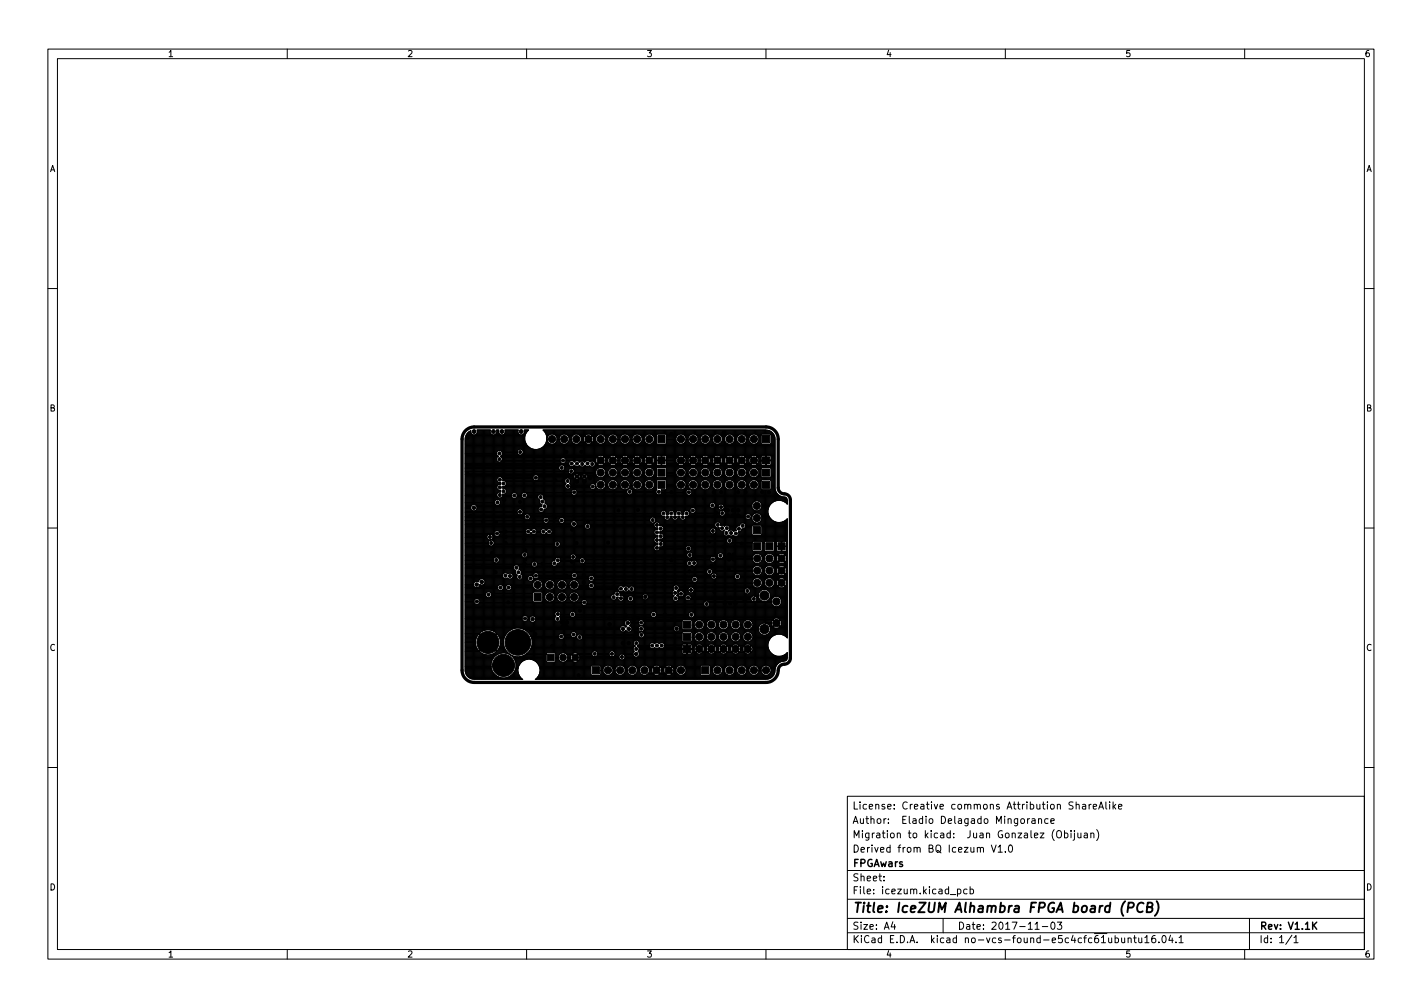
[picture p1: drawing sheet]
<svg xmlns="http://www.w3.org/2000/svg" width="297mm" height="210mm" viewBox="0 0 297 210" stroke-linecap="round" stroke-linejoin="round" font-family="sans-serif">
<defs><g id="words">
<text font-size="2.8" x="178" y="190.6">Title: IceZUM Alhambra FPGA board (PCB)</text>
<g font-size="2.1">
<text x="178" y="172">Author: Eladio Delagado Mingorance</text>
<text x="178" y="169">License: Creative commons Attribution ShareAlike</text>
<text x="178" y="178">Derived from BQ Icezum V1.0</text>
<text x="178" y="175">Migration to kicad: Juan Gonzalez (Obijuan)</text>
<text x="178" y="184">Sheet:</text>
<text x="178" y="181">FPGAwars</text>
<text x="178" y="186.7">File: icezum.kicad_pcb</text>
<text x="178" y="196.9">KiCad E.D.A. kicad no-vcs-found-e5c4cfc61ubuntu16.04.1</text>
<text x="178" y="194.1">Size: A4</text>
<text x="200" y="194.1">Date: 2017-11-03</text>
<text x="263" y="194.1">Rev: V1.1K</text>
<text x="263" y="196.9">Id: 1/1</text>
</g>
<g font-size="1.8">
<text x="35" y="11.9">1</text>
<text x="85" y="11.9">2</text>
<text x="135" y="11.9">3</text>
<text x="185" y="11.9">4</text>
<text x="235" y="11.9">5</text>
<text x="285" y="11.9">6</text>
<text x="10.3" y="35.9">A</text>
<text x="285.3" y="35.9">A</text>
<text x="10.3" y="85.9">B</text>
<text x="285.3" y="85.9">B</text>
<text x="10.3" y="135.9">C</text>
<text x="285.3" y="135.9">C</text>
<text x="10.3" y="185.9">D</text>
<text x="285.3" y="185.9">D</text>
<text x="35" y="199.9">1</text>
<text x="85" y="199.9">2</text>
<text x="135" y="199.9">3</text>
<text x="185" y="199.9">4</text>
<text x="235" y="199.9">5</text>
<text x="285" y="199.9">6</text>
</g>
</g></defs>
<g fill="none" stroke="#000" stroke-width=".21">
<path d="M10 10.2h277v190.1h-277zM12 12.2h273v186.1h-273zM60 10.2v2M110 10.2v2M160 10.2v2M210 10.2v2M260 10.2v2M10 60.2h2M285 60.2h2M97.2 91.9h12.4M97.2 92.1h12.5M97.2 92.3h12.5v10.6"/>
<path d="M97.2 92.4h12.6M97.2 92.6h12.7M97.2 92.8h12.8M97.2 93h12.9v10.2M97.2 93.2h13.1M97.2 93.4h13.4M97.2 93.6h13.7l.1 17.1M97.2 93.8h11.4M97.2 94.2h6.8M97.2 94.3h6.6M97.2 94.5h6.5M97.2 94.7h6.5"/>
<path d="M97.2 94.9h6.6M97.2 95.1h6.7M97.2 95.3h6.9M97.2 95.5h6.6M97.2 95.7h6.5M97.2 95.9h6.5M97.2 96.1h6.5M97.2 96.2h6.6M97.2 96.4h6.9M97.2 96.6h20M97.2 96.8h21.6M97.2 97h21.6l.1 1h-1"/>
<path d="M97.2 97.2h19.7M97.2 97.6h19.5M97.2 97.8h19.5M97.2 98h19.6v10.4h-2.2M97.2 98.1h19.7M97.2 98.3h21.5M97.2 98.5h21.5M97.2 98.7h21.6M97.2 98.9h21.8M97.2 99.1h23M97.2 99.3h14.3M97.2 99.5h14.2"/>
<path d="M97.2 99.7h6.8M97.2 91.7h12.4M97.2 91.5h12.4M97.2 91.3v49h5.8M97.2 91.3h12.4M97.3 91.1h12.4M97.3 90.9h12.4M97.4 90.8v50M97.4 90.7h1.3M97.6 90.5h.9M97.6 90.5v50.6M97.7 90.4h.7"/>
<path d="M97.7 90.4l.6-.4a.7 .7 0 0 0 .9 .8 .7 .7 0 0 0 .5-1h2.8l-.1 .1a.7 .7 0 0 0 .7 .9 .7 .7 0 0 0 .6-1h.5v.1a.7 .7 0 0 0 .7 .9 .7 .7 0 0 0 .6-1h2.8l-.1 .1a.7 .7 0 0 0 .7 .9 .7 .7 0 0 0 .6-1h.9l-.2 .3a2.33 2.33 0 0 0 .9 3.6 2.33 2.33 0 0 0 3.2-1.9 1.05 1.05 0 0 0 1 .9 1.05 1.05 0 0 0 1.1-.9h.4v.2a1.05 1.05 0 0 0 1.2 .7 1.05 1.05 0 0 0 .9-.9h.4l.1 .2a1.05 1.05 0 0 0 1.8 .4h1.1l.2 .3h.7l.4-.3-.7-.6-.6 .6h-1.1l.2-.7h.5l.1 .4 .2 .2 .7-.6 .8 .6 .3-.5h.4a1.05 1.05 0 0 0 1.1 .9 1.05 1.05 0 0 0 1-.9h.5v.2a1.05 1.05 0 0 0 1.1 .7 1.05 1.05 0 0 0 1-.9h.4v.2a1.05 1.05 0 0 0 1.2 .7 1.05 1.05 0 0 0 .9-.9h.4l.1 .2a1.05 1.05 0 0 0 1.1 .7 1.05 1.05 0 0 0 .9-.9h.5v.2a1.05 1.05 0 0 0 1.6 .6 1.05 1.05 0 0 0 .2-1.7h.7v1.6l.3 .2h1.6l.2-.2v-.7h2v.2a1.05 1.05 0 0 0 1.1 .7 1.05 1.05 0 0 0 1-.9h.4l.1 .2a1.05 1.05 0 0 0 1.1 .7 1.05 1.05 0 0 0 .9-.9h.5v.2a1.05 1.05 0 0 0 1.1 .7 1.05 1.05 0 0 0 1-.9h.4v.2a1.05 1.05 0 0 0 1.2 .7 1.05 1.05 0 0 0 .9-.9h.4l.1 .2a1.05 1.05 0 0 0 1.1 .7 1.05 1.05 0 0 0 .9-.9h.5v.2a1.05 1.05 0 0 0 1.1 .7 1.05 1.05 0 0 0 1-.9h.4l.1 .2a1.05 1.05 0 0 0 1.5 .6 1.05 1.05 0 0 0 .2-1.7h.8v1.5l.1 .3h1.7l.2-.1 .1-1.7-.2-.2-1.6-.1-.3 .3h-.8a1.05 1.05 0 0 0-1.2-.2 1.05 1.05 0 0 0-.6 1.1h-.4v-.2a1.06 1.06 0 0 0-1.2-1 1.06 1.06 0 0 0-.9 1.2h-.5l.1-.2a1.06 1.06 0 0 0-1.2-1 1.06 1.06 0 0 0-1 1.2h-.4v-.2a1.06 1.06 0 0 0-1.1-1 1.06 1.06 0 0 0-1 1.2h-.4v-.2a1.06 1.06 0 0 0-1.2-1 1.06 1.06 0 0 0-.9 1.2h-.5v-.2a1.06 1.06 0 0 0-1.1-1 1.06 1.06 0 0 0-1 1.2h-.4v-.2a1.06 1.06 0 0 0-1.2-1 1.06 1.06 0 0 0-.9 1.2h-2v-.9l-.2-.3h-1.6l-.3 .3h-.7a1.05 1.05 0 0 0-1.2-.2 1.05 1.05 0 0 0-.6 1.1h-.5v-.2a1.06 1.06 0 0 0-1.1-1 1.06 1.06 0 0 0-1 1.2h-.4v-.2a1.06 1.06 0 0 0-1.1-1 1.06 1.06 0 0 0-1 1.2h-.4v-.2a1.06 1.06 0 0 0-1.2-1 1.06 1.06 0 0 0-.9 1.2h-.5v-.2a1.06 1.06 0 0 0-1.1-1 1.06 1.06 0 0 0-1 1.2h-.4l-.1-.5-.2-.3-.7 .7-.8-.7-.2 .3-.1 .4h-.5l-.2-.7h1.1l.6 .6 .7-.6a.82 .82 0 0 0-1.3 0l-1.2-.1a1.06 1.06 0 0 0-1.2-.1 1.06 1.06 0 0 0-.6 1h-.4v-.2a1.06 1.06 0 0 0-1.1-1 1.06 1.06 0 0 0-1 1.2h-.4v-.2a1.06 1.06 0 0 0-1.2-1 1.06 1.06 0 0 0-.9 1.2l-.1-.5a2.29 2.29 0 0 0-.8-1.5h47l1 .5 .5 1 .1 11 .5 .9 1 .5a.75 .75 0 0 1 1 .7v.9l-.3-.3a2.31 2.31 0 0 0-3.2 .3 2.31 2.31 0 0 0 .2 3.2 2.31 2.31 0 0 0 3.3-.2v24.9l-.3-.3a2.31 2.31 0 0 0-3.2 .3 2.31 2.31 0 0 0 .2 3.3 2.31 2.31 0 0 0 3.3-.3l-.1 1.3a1.76 1.76 0 0 1-1.3 .7l-.7 .4-.4 1a2.06 2.06 0 0 1-2 2.2h-48.2h.1a2.29 2.29 0 0 0 .8-2.6h10.7v1.6l.3 .2h1.6l.2-.2v-.8h.4l.1 .2a1.05 1.05 0 0 0 1.1 .8 1.05 1.05 0 0 0 .9-1h.5v.2a1.05 1.05 0 0 0 1.1 .8 1.05 1.05 0 0 0 1-1h.4l.1 .2a1.05 1.05 0 0 0 1.1 .8 1.05 1.05 0 0 0 .9-1h.5v.2a1.05 1.05 0 0 0 1.8 .5h1.1l.3 .2 .4 .1 .4-.1 .2-.2h1.2a.82 .82 0 0 0 1.4 0l-.7-.7-.7 .7h-1.2l-.6-.7-.7 .7h-1.1l.3-.7h.4l.1 .4 .2 .2 .7-.7 .8 .7 .2-.3 .1-.3h.4l.1 .4 .3 .2 .6-.7 .8 .7 .3-.6h.5a1.05 1.05 0 0 0 1.5 .9 1.05 1.05 0 0 0 .3-1.7h3.3v1.6l.2 .2h1.7l.2-.2v-.8h.4v.2a1.05 1.05 0 0 0 1.2 .8 1.05 1.05 0 0 0 .9-1h.4l.1 .2a1.05 1.05 0 0 0 1.1 .8 1.05 1.05 0 0 0 .9-1h.5v.2a1.05 1.05 0 0 0 1.1 .8 1.05 1.05 0 0 0 1-1h.4l.1 .2a1.05 1.05 0 0 0 1.1 .8 1.05 1.05 0 0 0 .9-1h.5v.2a1.06 1.06 0 0 0 1.7 .5 1.06 1.06 0 0 0-.3-1.7 1.06 1.06 0 0 0-1.4 1h-.5v-.2a1.06 1.06 0 0 0-1.1-.9 1.06 1.06 0 0 0-1 1.1h-.4v-.2a1.06 1.06 0 0 0-1.2-.9 1.06 1.06 0 0 0-.9 1.1h-.5l.1-.2a1.06 1.06 0 0 0-1.2-.9 1.06 1.06 0 0 0-1 1.1h-.4v-.2a1.06 1.06 0 0 0-1.1-.9 1.06 1.06 0 0 0-1 1.1h-.4v-.9l-.3-.2h-1.6l-.2 .3h-3.3a1.05 1.05 0 0 0-1.2-.2 1.05 1.05 0 0 0-.6 1h-.5v-.5l-.3-.2-.6 .6-.8-.6-.3 .3-.1 .4h-.4l-.1-.5-.2-.2-.8 .6-.7-.6-.2 .3-.1 .4h-.4l-.3-.8h1.1l.7 .7 .6-.7h1.2l.7 .7 .7-.7a.82 .82 0 0 0-1.4 0h-1.2l-.2-.2-.4-.1-.5 .1-.2 .2h-1.1a1.05 1.05 0 0 0-1.2-.2 1.05 1.05 0 0 0-.6 1h-.5v-.2a1.06 1.06 0 0 0-1.1-.9 1.06 1.06 0 0 0-1 1.1h-.4v-.2a1.06 1.06 0 0 0-1.2-.9 1.06 1.06 0 0 0-.9 1.1h-.5l.1-.2a1.06 1.06 0 0 0-1.2-.9 1.06 1.06 0 0 0-1 1.1h-.4v-.9l-.3-.2h-1.5l-.3 .3h-10.7a2.3 2.3 0 0 0-3.6-1.1 2.3 2.3 0 0 0 .1 3.7h-10.5a2.12 2.12 0 0 1-1.5-2.6h5.4l.1 .5a2.62 2.62 0 0 0 4.2 1.2 2.62 2.62 0 0 0-.8-4.4 2.62 2.62 0 0 0-3.5 2.7h-5.4v-3.2h3l.2 .3a2.45 2.45 0 0 0 3.3-.3l-1.8-1.8-1.7 1.8h-3v-1.9h2.1v.5a1.76 1.76 0 0 0 .8 1.3l1.8-1.8 1.9 1.8 .5-.7 .2-.8h.7a2.99 2.99 0 0 0 4.7 2.2h4.2v1.4l.2 .3h1.5l.3-.3v-.6h.5l.1 .2a.99 .99 0 0 0 1.6 .4h1.2l.3 .2 .4 .1 .6-.3-.6-.6-.7 .6h-1.2l.3-.7h.6l.3 .6 .6-.6 .7 .6 .3-.3v-.4h8.2v.1a.62 .62 0 0 0 1 .3 .62 .62 0 0 0-.2-1h2.1l.1 .1a.67 .67 0 0 0 1 .4 .67 .67 0 0 0 0-1.1l.2-.4h9l.1 .9 .8 .1 .2-1v1l.7-.1 .3-.3h.8a.82 .82 0 0 0 1.3 0h1.2l.3 .3 .4 .1 .4-.1 .2-.3h1.3a.82 .82 0 0 0 1.3 0h1.2l.3 .3 .4 .1 .4-.1 .2-.3h1.3a.82 .82 0 0 0 1.3 0l-.7-.6-.6 .6h-1.3l-.6-.6-.7 .6h-1.2l-.7-.6-.6 .6h-1.3l-.6-.6-.7 .6h-1.2l-.7-.6-.6 .6h-.8l-.1-.6h-11v-.1h11.5l.1 .4 .2 .3 .8-.7 .7 .7 .2-.3 .1-.4h.4l.1 .4 .3 .3 .8-.7 .6 .7 .3-.3v-.4h.5l.1 .4 .2 .3 .8-.7 .7 .7 .2-.3 .1-.4h.4l.1 .4 .2 .3 .8-.7 .7 .7 .2-.3 .1-.4h.5v.4l.3 .3 .8-.7 .6 .7a.82 .82 0 0 0 0-1.4l-.6 .7-.8-.7-.3 .3v.4h-.5l-.1-.4-.2-.3-.7 .7-.8-.7-.2 .3-.1 .4h-.4l-.1-.4-.2-.3-.7 .7-.8-.7-.2 .3-.1 .4h-.5v-.4l-.3-.3-.6 .7-.8-.7-.3 .3-.1 .4h-.4l-.1-.4-.2-.3-.7 .7-.8-.7-.2 .3-.1 .4h-11.5l-.1-.4-.3-.2 2.5-.1a.62 .62 0 0 0 .5 .6 .62 .62 0 0 0 .6-.2l.1 .1a.62 .62 0 0 0 .9-.1l.1 .1a.62 .62 0 0 0 .7 0 .62 .62 0 0 0 .3-.6h3.7v.8h1v-1l.1 1h.9l.1-.7h.8l.6 .6 .7-.6h1.2l.7 .6 .6-.6h1.3l.6 .6 .7-.6h1.2l.7 .6 .6-.6h1.3l.6 .6 .7-.6-.3-.3-.4-.1-.4 .1-.2 .3h-1.3a.82 .82 0 0 0-1.3 0h-1.2l-.3-.3-.4-.1-.4 .1-.2 .3h-1.3a.82 .82 0 0 0-1.3 0h-1.2l-.3-.3-.4-.1-.4 .1-.2 .3h-.8l-.3-.3h-1.6l-.2 .2h-3.7v-.1a.62 .62 0 0 0-.5-.4 .62 .62 0 0 0-.6 .2l-.1-.1a.62 .62 0 0 0-.9 .1l-.1-.1a.62 .62 0 0 0-.7-.1 .62 .62 0 0 0-.3 .6h-2.4h.1a.62 .62 0 0 0 0-1 .62 .62 0 0 0-.9 .2 .62 .62 0 0 0 .4 .9h-.2a.62 .62 0 0 0-.1 1.1l-.3 .6h-2.1a.62 .62 0 0 0-.8 .6h-8.2l-.3-.5-.7 .6-.6-.6-.3 .2v.4h-.6l-.3-.7h1.2l.7 .6 .5-.6h2.9v.1a.62 .62 0 0 0 .7 .4 .62 .62 0 0 0 .5-.5h2.4v.1a.62 .62 0 0 0 1 .3 .62 .62 0 0 0-.1-1.1 .62 .62 0 0 0-.9 .7h-2.4v-.2a.62 .62 0 0 0-.6-.5 .62 .62 0 0 0-.6 .7h-2.9l-.6-.3-.6 .3h-1.2a.99 .99 0 0 0-1.1-.2 .99 .99 0 0 0-.6 1h-.5v-.9l-.3-.2h-1.5l-.2 .3h-4.2a2.95 2.95 0 0 0 1-3.7h5.7v.2a.62 .62 0 0 0 .9 .4 .62 .62 0 0 0 .2-1h1.5v.2a.62 .62 0 0 0 .9 .4h.4v.1a.62 .62 0 0 0 .9 .4 .62 .62 0 0 0 .1-1h11.9v.1a.62 .62 0 0 0 .8 .4 .62 .62 0 0 0 .3-.9h8v1.6l.3 .2h1.6l.2-.2v-.7h.4v.2a1.05 1.05 0 0 0 1.2 .7 1.05 1.05 0 0 0 .9-.9h.4l.1 .2a1.05 1.05 0 0 0 1.1 .7 1.05 1.05 0 0 0 .9-.9h.5v.2a1.05 1.05 0 0 0 1.1 .7 1.05 1.05 0 0 0 1-.9h.4l.1 .2a1.05 1.05 0 0 0 1.1 .7 1.05 1.05 0 0 0 .9-.9h.5v.2a1.06 1.06 0 0 0 1.7 .4 1.06 1.06 0 0 0-.3-1.7 1.06 1.06 0 0 0-1.4 1.1h-.5v-.2a1.06 1.06 0 0 0-1.1-1 1.06 1.06 0 0 0-1 1.2h-.4v-.2a1.06 1.06 0 0 0-1.2-1 1.06 1.06 0 0 0-.9 1.2h-.5v-.2a1.06 1.06 0 0 0-1.1-1 1.06 1.06 0 0 0-1 1.2h-.4v-.2a1.06 1.06 0 0 0-1.1-1 1.06 1.06 0 0 0-1 1.2h-.4v-.9l-.3-.3h-1.6l-.2 .3h-8a.62 .62 0 0 0-.7-.2 .62 .62 0 0 0-.4 .6l-11.9-.1a.62 .62 0 0 0-.7 0 .62 .62 0 0 0-.3 .6l-.4-.1a.62 .62 0 0 0 0-1.1 .62 .62 0 0 0-.9 .6h-1.5a.62 .62 0 0 0-.7-.2 .62 .62 0 0 0-.4 .6h-5.7l-.1-.2a2.89 2.89 0 0 0-1.5-1.4h20.2v.2a.67 .67 0 0 0 .6 .5 .67 .67 0 0 0 .6-.4 .67 .67 0 0 0 .8 .4 .67 .67 0 0 0 .5-.7h1.3v.2a.62 .62 0 0 0 .7 .4 .62 .62 0 0 0 .6-.6h6.1v.2a.62 .62 0 0 0 1.1 .2 .62 .62 0 0 0-.2-1 .62 .62 0 0 0-.9 .6h-6.1v-.1a.62 .62 0 0 0-.7-.5 .62 .62 0 0 0-.6 .6h-1.3l-.1-.4-.4-.3 .3-.6h1.5a.62 .62 0 0 0 .8 .6 .62 .62 0 0 0 .4-.9h8v1.5l.3 .3h1.6l.2-.3v-.7h.4v.2a1.05 1.05 0 0 0 1.2 .8 1.05 1.05 0 0 0 .9-1h.4l.1 .2a1.05 1.05 0 0 0 1.1 .8 1.05 1.05 0 0 0 .9-1h.5v.2a1.05 1.05 0 0 0 1.1 .8 1.05 1.05 0 0 0 1-1h.4l.1 .2a1.05 1.05 0 0 0 1.1 .8 1.05 1.05 0 0 0 .9-1h.5v.2a1.04 1.04 0 0 0 1.2 .8h2l.1 .2a1.27 1.27 0 0 0 1.6 .8 1.27 1.27 0 0 0 .7-1.7h.7l.3 .3 .4 .1 .4-.1 .3-.3-.7-.6-.7 .6h-.7l-.3-.4-.6-.3h1.2l.1 .4 .2 .3 .8-.7 .7 .7a.84 .84 0 0 0 0-1.4l-.7 .7-.8-.7-.2 .3-.1 .4h-1.2a1.26 1.26 0 0 0-1.5 1.4l-1.9-.1a1.06 1.06 0 0 0 .7-1.2 1.06 1.06 0 0 0-1.1-.8 1.06 1.06 0 0 0-.9 1.1h-.5v-.2a1.06 1.06 0 0 0-1.1-.9 1.06 1.06 0 0 0-1 1.1h-.4v-.2a1.06 1.06 0 0 0-1.2-.9 1.06 1.06 0 0 0-.9 1.1h-.5v-.2a1.06 1.06 0 0 0-1.1-.9 1.06 1.06 0 0 0-1 1.1h-.4v-.2a1.06 1.06 0 0 0-1.1-.9 1.06 1.06 0 0 0-1 1.1h-.4v-.9l-.3-.2h-1.6l-.2 .3h-8a.62 .62 0 0 0-.8-.3 .62 .62 0 0 0-.4 .6h-1.5a.67 .67 0 0 0-1.1-.4 .67 .67 0 0 0 .3 1.1l-.3 .3a.67 .67 0 0 0-.7-.4 .67 .67 0 0 0-.5 .7h-20.4a3 3 0 0 0-3.9 3.1h-.7l-.1-1.2-.6-.8-1.8 1.7-1.9-1.7a2.15 2.15 0 0 0-.8 1.7h-2.1v-1.8h3l1.7 1.8 1.8-1.8-.3-.3a2.45 2.45 0 0 0-3.2 .3h-3v-3.1h11.9v.1a.62 .62 0 0 0 .6 .5 .62 .62 0 0 0 .6-.5h.3v.2a.67 .67 0 0 0 .7 .4 .67 .67 0 0 0 .6-.6h3.9l.1 .1a.62 .62 0 0 0 .6 .5 .62 .62 0 0 0 .6-.5h44.4l.7 .6 .7-.6-.3-.3-.4-.1-.4 .1-.3 .3h-44.4l-.2-.7 .2-.4h1.9v.1a.62 .62 0 0 0 .6 .5 .62 .62 0 0 0 .6-.6h15.7v.2a.62 .62 0 0 0 .7 .4 .62 .62 0 0 0 .5-.5h6.7v.1a.62 .62 0 0 0 1 .3 .62 .62 0 0 0-.1-1 .62 .62 0 0 0-.9 .6h-6.6a.62 .62 0 0 0-.7-.7 .62 .62 0 0 0-.6 .6h-15.7a.62 .62 0 0 0-.6-.7 .62 .62 0 0 0-.6 .7h-1.9a.62 .62 0 0 0-.8-.7 .62 .62 0 0 0-.2 1.1l-.3 .6-3.9-.1a.67 .67 0 0 0-.7-.6 .67 .67 0 0 0-.6 .7h-.3v-.1a.62 .62 0 0 0-.6-.7 .62 .62 0 0 0-.6 .7h-11.9v-3.6h1.8v.2a.62 .62 0 0 0 .6 .4 .62 .62 0 0 0 .6-.4h21.2v.2a.62 .62 0 0 0 .5 .4 .62 .62 0 0 0 .6-.2h24.5v.1a.62 .62 0 0 0 .9 .4 .62 .62 0 0 0 .2-1h13v.2a1.08 1.08 0 0 0 1.8 .5 1.08 1.08 0 0 0-.3-1.8 1.08 1.08 0 0 0-1.5 1.1l-13.1-.1a.62 .62 0 0 0-.7 0 .62 .62 0 0 0-.3 .6l-24.4-.1a.62 .62 0 0 0-.4-.9 .62 .62 0 0 0-.8 .6h-21.2a.62 .62 0 0 0-.5-.8 .62 .62 0 0 0-.7 .6h-1.8v-1.4h4.2l.1 .1a.62 .62 0 0 0 .8 .4 .62 .62 0 0 0 .3-.8h8.7v1.6l.3 .2h1.6l.2-.2v-.8h.4v.2a1.05 1.05 0 0 0 1.1 .8 1.05 1.05 0 0 0 1-1h.4l.1 .2a1.05 1.05 0 0 0 1.1 .8 1.05 1.05 0 0 0 .9-1h.5v.2a1.05 1.05 0 0 0 1.1 .8 1.05 1.05 0 0 0 1-1h6.6v.2a.62 .62 0 0 0 .7 .4 .62 .62 0 0 0 .5-.6l.3-.1a.62 .62 0 0 0 .4 .9 .62 .62 0 0 0 .8-.4h.8v.1a.62 .62 0 0 0 .9 .4 .62 .62 0 0 0 .2-.9h2v.1a.62 .62 0 0 0 1 .3 .62 .62 0 0 0-.2-1.1 .62 .62 0 0 0-.8 .7l-2-.1a.62 .62 0 0 0-.7-.2 .62 .62 0 0 0-.4 .7l-.8-.1a.62 .62 0 0 0-.8-.7v-.5h10.9l.1 .4 .4 .2-.1 .1a.62 .62 0 0 0 .1 1 .62 .62 0 0 0 .9-.7h1.3v.2a.62 .62 0 0 0 .6 .4 .62 .62 0 0 0 .6-.3h12.5l.1 .1a.62 .62 0 0 0 1 .3 .62 .62 0 0 0-.3-1.1h.8l.1 .3a1.27 1.27 0 0 0 2 .6 1.27 1.27 0 0 0-.4-2.1 1.27 1.27 0 0 0-1.7 1.2h-.9a.62 .62 0 0 0-.7 .7h-12.5a.62 .62 0 0 0-.4-.9 .62 .62 0 0 0-.8 .6h-1.3l-.5-.5 .3-.3a.62 .62 0 0 0 .9 .5 .62 .62 0 0 0 .1-1 .62 .62 0 0 0-1 .3l-.1-.5 .1-.1h2.1v.2a.62 .62 0 0 0 .6 .4 .62 .62 0 0 0 .6-.4h10.6v.2a.62 .62 0 0 0 1 .3 .62 .62 0 0 0-.1-1.1 .62 .62 0 0 0-.9 .6h-10.6a.62 .62 0 0 0-.5-.8 .62 .62 0 0 0-.7 .6h-2a.62 .62 0 0 0 0-.9 .62 .62 0 0 0-.9 0 .62 .62 0 0 0 0 .9l-.3 .3-.1 .3h-10.9a.62 .62 0 0 0-.7-.3 .62 .62 0 0 0-.5 .6 .62 .62 0 0 0-.7 .6h-6.6v-.1a1.06 1.06 0 0 0-1.2-1 1.06 1.06 0 0 0-.9 1.1h-.5v-.1a1.06 1.06 0 0 0-1.1-1 1.06 1.06 0 0 0-1 1.1h-.4v-.1a1.06 1.06 0 0 0-1.1-1 1.06 1.06 0 0 0-1 1.1h-.4v-.9l-.3-.2h-1.6l-.2 .3h-8.7l-.1-.1a.62 .62 0 0 0-.7-.2 .62 .62 0 0 0-.4 .6h-4.2v-1.5h6.7v.2a.62 .62 0 0 0 .7 .4 .62 .62 0 0 0 .5-.6h.5l.1 .1a.62 .62 0 0 0 .9 .4 .62 .62 0 0 0 .1-1h4.6v.2a1.05 1.05 0 0 0 1.1 .8 1.05 1.05 0 0 0 1-1h.4v.2a1.05 1.05 0 0 0 1.1 .8 1.05 1.05 0 0 0 1-1h.4l.1 .2a1.05 1.05 0 0 0 1.1 .8 1.05 1.05 0 0 0 .9-1h.5v.2a1.05 1.05 0 0 0 1.6 .6h8.6v.1a.62 .62 0 0 0 1.1 .2 .62 .62 0 0 0 .6 .3 .62 .62 0 0 0 .5-.5 .62 .62 0 0 0 1 .4 .62 .62 0 0 0 0-1 .62 .62 0 0 0-1 .3v-.1a.62 .62 0 0 0-1.1-.1 .62 .62 0 0 0-.7-.3 .62 .62 0 0 0-.4 .7h-8.6l.5-.7h1.9v.1a.62 .62 0 0 0 .9 .4 .62 .62 0 0 0 .1-1h33.2l.1 .2a1.05 1.05 0 0 0 1.1 .7 1.05 1.05 0 0 0 .9-.9h.5v.2a1.05 1.05 0 0 0 1.8 .4h1.1l.3 .3h.6l.4-.3-.6-.6-.7 .6h-1.1l.3-.7h.4l.1 .4 .2 .2 .8-.6 .7 .6 .2-.2 .1-.4-.1-.4-.2-.3-.7 .7-.8-.7-.2 .3-.1 .4h-.4l-.3-.7h1.1l.7 .6 .6-.6-.4-.4-.7 .1-.2 .3h-1.1a1.05 1.05 0 0 0-1.2-.3 1.05 1.05 0 0 0-.6 1.1h-.5v-.2a1.06 1.06 0 0 0-1.1-1 1.06 1.06 0 0 0-1 1.2l-33.3-.1a.62 .62 0 0 0-.9 .6l-1.9-.1a1.06 1.06 0 0 0-1.1-1.1 1.06 1.06 0 0 0-1 1.1h-.5v-.2a1.06 1.06 0 0 0-1.1-.9 1.06 1.06 0 0 0-1 1.1h-.4v-.2a1.06 1.06 0 0 0-1.1-.9 1.06 1.06 0 0 0-1 1.1h-.4v-.2a1.06 1.06 0 0 0-1.2-.9 1.06 1.06 0 0 0-.9 1.1h-4.6a.62 .62 0 0 0-.7-.1 .62 .62 0 0 0-.4 .6l-.5-.1a.62 .62 0 0 0-.6-.5 .62 .62 0 0 0-.6 .6h-6.7v-.6h1.7v.1a.67 .67 0 0 0 .8 .5 .67 .67 0 0 0 .5-.7 .67 .67 0 0 0 1-.2 .67 .67 0 0 0-.4-1 .67 .67 0 0 0-.8 .7 .67 .67 0 0 0-.8 0 .67 .67 0 0 0-.3 .6h-1.7v-1.8h7.8v.1a.62 .62 0 0 0 1 .2 .62 .62 0 0 0 .9 .2 .62 .62 0 0 0 .1-.9 .62 .62 0 0 0-.9-.1l-.1-.1a.62 .62 0 0 0-.7 0 .62 .62 0 0 0-.3 .6h-7.8v-1.7h10.1l.1 .3 .4 .3-.1 .1a.62 .62 0 0 0 .4 .8 .62 .62 0 0 0 .1 .9 .62 .62 0 0 0 .9-.2h1.1v.1a.62 .62 0 0 0 .7 .5 .62 .62 0 0 0 .6-.6h11.4v.1a.62 .62 0 0 0 .5 .5 .62 .62 0 0 0 .7-.4h20.4v.2a.62 .62 0 0 0 1 .2 .62 .62 0 0 0-.1-1 .62 .62 0 0 0-.9 .6h-20.4v-.3l-.1-.4h24.5v.2a.62 .62 0 0 0 .6 .4 .62 .62 0 0 0 .6-.5h3.7l.1 .2a.62 .62 0 0 0 1 .3 .62 .62 0 0 0-.2-1.1 .62 .62 0 0 0-.9 .6h-3.7a.62 .62 0 0 0-.6-.7 .62 .62 0 0 0-.6 .6h-24.6a.62 .62 0 0 0-.7-.1 .62 .62 0 0 0-.3 .6h-11.4l-.3-.6h.1a.62 .62 0 0 0 .7 .6 .62 .62 0 0 0 .6-.6h6.7l.1 .1a.62 .62 0 0 0 1 .3 .62 .62 0 0 0-.2-1 .62 .62 0 0 0-.9 .6l-6.7-.1a.62 .62 0 0 0-.7-.5 .62 .62 0 0 0-.6 .6h-.2a.62 .62 0 0 0-.9 .6h-1.1a.62 .62 0 0 0-.3-.9l.1-.5h38.7v.2a.62 .62 0 0 0 .8 .4 .62 .62 0 0 0 .4-.8h8.3l.1 .2a1.05 1.05 0 0 0 1.1 .8 1.05 1.05 0 0 0 .9-1h.5v.2a1.05 1.05 0 0 0 1.8 .5h1.1l.3 .2 .6 .1 .4-.3-.6-.7-.7 .7h-1.1l.3-.7h.4l.1 .4 .2 .2 .8-.7 .7 .7 .2-.3 .1-.4-.1-.4-.2-.2-.7 .6-.8-.6-.2 .3-.1 .4h-.4l-.3-.8h1.1l.7 .7 .6-.7-.4-.3-.7 .1-.2 .2h-1.1a1.05 1.05 0 0 0-1.2-.2 1.05 1.05 0 0 0-.6 1h-.5v-.2a1.06 1.06 0 0 0-1.1-.9 1.06 1.06 0 0 0-1 1.1h-8.3a.62 .62 0 0 0-.7-.4 .62 .62 0 0 0-.5 .6h-38.7l-.1-.3-.4-.3a.62 .62 0 0 0-.4-.9 .62 .62 0 0 0-.7 .7h-10.1v-.8h13.8l.1 .2a.62 .62 0 0 0 .7 .4 .62 .62 0 0 0 .5-.7h2.9v.1a.62 .62 0 0 0 .7 .4 .62 .62 0 0 0 .5-.6l.5-.1 .2-.4h3.9a.62 .62 0 0 0 .9 .5h21.5v.2a.62 .62 0 0 0 .5 .4 .62 .62 0 0 0 .6-.2 .62 .62 0 0 0 .9 0 .62 .62 0 0 0 0-.9 .62 .62 0 0 0-.9 .1l-.1-.1a.62 .62 0 0 0-.7-.1 .62 .62 0 0 0-.3 .6h-21.5l.3-.3v-.5h26.1a.62 .62 0 0 0 .7 .6 .62 .62 0 0 0 .5-.7h7.6l.1 .2a1.05 1.05 0 0 0 1.1 .8 1.05 1.05 0 0 0 .9-1h.5v.2a1.05 1.05 0 0 0 1.8 .4h1.1l.3 .3h.6l.4-.3-.6-.6-.7 .6h-1.1l.3-.7h.4l.1 .4 .2 .3 .8-.7 .7 .7 .2-.3 .1-.4-.1-.4-.2-.3-.7 .7-.8-.7-.2 .3-.1 .4h-.4l-.3-.7h1.1l.7 .6 .6-.6-.4-.3h-.7l-.2 .3h-1.1a1.05 1.05 0 0 0-1.2-.3 1.05 1.05 0 0 0-.6 1.1h-.5v-.2a1.06 1.06 0 0 0-1.1-.9 1.06 1.06 0 0 0-1 1.1l-7.6-.1a.62 .62 0 0 0-.7-.4 .62 .62 0 0 0-.5 .6h-26.1a.62 .62 0 0 0-.7-.3 .62 .62 0 0 0-.5 .6h-3.9a.62 .62 0 0 0-.5-.7 .62 .62 0 0 0-.7 .6h-.2a.62 .62 0 0 0-.5 .7l-3-.1a.62 .62 0 0 0-.7-.4 .62 .62 0 0 0-.5 .6h-13.8v-.8h5.9v.1a.62 .62 0 0 0 1 .3 .62 .62 0 0 0-.2-1 .62 .62 0 0 0-.8 .6h-5.9v-1.1h11.8v.1a.62 .62 0 0 0 1 .3h9.1v.2a.62 .62 0 0 0 .9 .4 .62 .62 0 0 0 .2-1h23.3v.2a.62 .62 0 0 0 .6 .4 .62 .62 0 0 0 .6-.4h5.2v.1a.62 .62 0 0 0 1 .3 .62 .62 0 0 0-.2-1.1 .62 .62 0 0 0-.8 .7h-5.2v-.1a.62 .62 0 0 0-.6-.7 .62 .62 0 0 0-.6 .6h-23.3a.62 .62 0 0 0-.7-.2 .62 .62 0 0 0-.4 .6h-9a.62 .62 0 0 0-.3-1 .62 .62 0 0 0-.8 .6h-11.8v-2.5h4.8v.1a.62 .62 0 0 0 .6 .5 .62 .62 0 0 0 .6-.4h12.6v.2a.62 .62 0 0 0 1 .3 .62 .62 0 0 0-.1-1.1 .62 .62 0 0 0-.9 .6h-12.6a.62 .62 0 0 0-.5-.8 .62 .62 0 0 0-.7 .6h-4.8v-1.2h4.5v.1a.62 .62 0 0 0 1 .3 .62 .62 0 0 0-.1-1.1 .62 .62 0 0 0-.9 .7h-4.5v-.8h6v.2a.62 .62 0 0 0 .9 .4 .62 .62 0 0 0 .2-1h5.4v.2a.62 .62 0 0 0 .6 .4 .62 .62 0 0 0 .6-.5 .62 .62 0 0 0 .7 .5 .62 .62 0 0 0 .5-.5h.8v.1a.62 .62 0 0 0 .6 .4 .62 .62 0 0 0 .6-.4 .62 .62 0 0 0 1 .3 .62 .62 0 0 0 0-1 .62 .62 0 0 0-1 .3 .62 .62 0 0 0-.7-.4 .62 .62 0 0 0-.5 .7h-.8v-.2a.62 .62 0 0 0-.5-.5 .62 .62 0 0 0-.7 .4 .62 .62 0 0 0-.7-.4 .62 .62 0 0 0-.5 .6h-5.4a.62 .62 0 0 0-.7-.2 .62 .62 0 0 0-.4 .6h-6v-2h22v.2a.67 .67 0 0 0 1.1 .3h1.8v.1a.62 .62 0 0 0 .8 .5 .62 .62 0 0 0 .4-.9h13.3v.2a.62 .62 0 0 0 .8 .4v.4l-.1-.1a.62 .62 0 0 0-.7 .7 .62 .62 0 0 0 .8 .6v.4a.62 .62 0 0 0-.8 .6 .62 .62 0 0 0 .9 .5l-.1 .5a.62 .62 0 0 0-.8 .4 .62 .62 0 0 0 .4 .8 .62 .62 0 0 0 .8-.4h5.4v.1a.62 .62 0 0 0 1 .3 .62 .62 0 0 0-.2-1 .62 .62 0 0 0-.8 .6h-5.4v-.5a.62 .62 0 0 0 .8-.3 .62 .62 0 0 0-.4-.8h13.6v.1a.62 .62 0 0 0 1.1 .2h4.2v1.6l.3 .2 1.7-.1 .1-1.7h.5v1.6l.2 .2h1.7l.2-.2v-.7h.4v.7l.2 .2 .8-.1v-.9l.2 1h.7l.2-.3-.1-.7-2.4 .1v-.9h.4l.1 .7h.9v-.9l.1 .9h.9l.1-.7-.3-.3h-1.5l-.3 .3h-.4l-.3-.3h-1.6l-.2 .3h-.5l-.2-.3h-1.6l-.3 .3h-4.2a.62 .62 0 0 0-.3-1 .62 .62 0 0 0-.8 .7h-14v-.4a.62 .62 0 0 0 .8-.6 .62 .62 0 0 0-.8-.6l.1-.2a.35 .35 0 0 1 .4-.3h10v.1a.62 .62 0 0 0 1 .3 .62 .62 0 0 0-.2-1 .62 .62 0 0 0-.8 .6h-9.9a.62 .62 0 0 0 .2-.8 .62 .62 0 0 0-.8-.3v-.2h11.5a.62 .62 0 0 0 .9 .5 .62 .62 0 0 0 .4 .8 .62 .62 0 0 0 .7-.2l.1 .1a.62 .62 0 0 0-.1 .9 .62 .62 0 0 0 .9 0l.1 .1a.62 .62 0 0 0 .9-.1 .62 .62 0 0 0 .9 .2 .62 .62 0 0 0 .1-.9 .62 .62 0 0 0 .8-.6 .61 .61 0 0 0 .7-.4h1.3v1.5l.2 .2 1.6 .1 .3-.2v-1.6l-.1-.3-1.7-.1-.3 .4h-1.3a.62 .62 0 0 0-.5-.8 .62 .62 0 0 0-.7 .6 .62 .62 0 0 0-.7 .3 .62 .62 0 0 0 .1 .7l-.6 .2a.62 .62 0 0 0-1.1-.1l-.1-.1a.62 .62 0 0 0 .2-.9 .62 .62 0 0 0-1 0l-.3-.2h-.5a.62 .62 0 0 0-.6-.7 .62 .62 0 0 0-.6 .6h-11.5v-.1a.62 .62 0 0 0-.6-.5 .62 .62 0 0 0-.6 .6h-13.3a.62 .62 0 0 0-.7-.3 .62 .62 0 0 0-.5 .6h-1.8a.67 .67 0 0 0-.2-1.1 .67 .67 0 0 0-.9 .6h-22v-.7h16.2l.1 .1a.62 .62 0 0 0 .6 .5 .62 .62 0 0 0 .6-.6h2v.1a.62 .62 0 0 0 .7 .5 .62 .62 0 0 0 .6-.7h17.7v.2a.62 .62 0 0 0 1 .2 .62 .62 0 0 0-.1-1 .62 .62 0 0 0-.9 .6h-17.7a.62 .62 0 0 0-.7-.5 .62 .62 0 0 0-.6 .6h-2a.62 .62 0 0 0-.6-.7 .62 .62 0 0 0-.7 .7h-16.2v-.8h12.3v.2a.62 .62 0 0 0 1 .3 .62 .62 0 0 0-.1-1.1 .62 .62 0 0 0-.9 .6h-12.3v-1h10.8v.1a.62 .62 0 0 0 .5 .5 .62 .62 0 0 0 .6-.3h28.9v.2a.62 .62 0 0 0 .8 .4 .62 .62 0 0 0 .6 .8 .62 .62 0 0 0 .6-.8h.4a.62 .62 0 0 0 .6 .8 .62 .62 0 0 0 .6-.8h.4a.62 .62 0 0 0 .6 .8 .62 .62 0 0 0 .6-.7h12.4l.1 .1a.62 .62 0 0 0 1 .2h.3l.1 .3a1.06 1.06 0 0 0 1.7 .4 1.06 1.06 0 0 0-.3-1.7 1.06 1.06 0 0 0-1.5 1h-.3h.1a.62 .62 0 0 0-.4-1 .62 .62 0 0 0-.8 .7h-12.4v-.1a.62 .62 0 0 0 .8-.4 .62 .62 0 0 0-.3-.8h.4v.2a.62 .62 0 0 0 .8 .4h5.4v.1a.62 .62 0 0 0 1 .3 .62 .62 0 0 0-.2-1 .62 .62 0 0 0-.8 .6h-5.4l.1-.1a.62 .62 0 0 0 0-1.1 .62 .62 0 0 0-.9 .6h-.4a.62 .62 0 0 0-.7 .1 .62 .62 0 0 0-.2 .7h-.4a.62 .62 0 0 0-.6-.8 .62 .62 0 0 0-.6 .8h-.4a.62 .62 0 0 0-.6-.8 .62 .62 0 0 0-.6 .8h-.4a.62 .62 0 0 0-.5-.8 .62 .62 0 0 0-.7 .6h-28.8a.62 .62 0 0 0-.4-.9 .62 .62 0 0 0-.8 .6h-10.8v-.8h1.1v.1a.67 .67 0 0 0 1.1 .3 .67 .67 0 0 0-.2-1.1 .67 .67 0 0 0-.9 .7h-1.1v-1.2h6.1v.2a.62 .62 0 0 0 1 .2 .62 .62 0 0 0-.1-1 .62 .62 0 0 0-.9 .6h-6.1v-1.5h6.6v.1a.62 .62 0 0 0 .6 .5 .62 .62 0 0 0 .6-.5h1.8v.1a.62 .62 0 0 0 .7 .5 .62 .62 0 0 0 .5-.6h.9v.1a.62 .62 0 0 0 1.1 .2h2.3l.1 .4 .4 .2a.62 .62 0 0 0 .4 1l-.1 .4a.62 .62 0 0 0-.7 .6 .62 .62 0 0 0 .7 .6 .62 .62 0 0 0 .5-.7h.2a.62 .62 0 0 0 .5-.7h33.9v.1a.62 .62 0 0 0 1.1 .2h.7v.2a.62 .62 0 0 0 .8 .4 .62 .62 0 0 0 .4-.8h5.8l.1 .2a1.06 1.06 0 0 0 1.7 .5 1.06 1.06 0 0 0-.3-1.8 1.06 1.06 0 0 0-1.5 1.1h-5.8a.62 .62 0 0 0-.7-.4 .62 .62 0 0 0-.5 .6h-.7a.62 .62 0 0 0-.3-1 .62 .62 0 0 0-.8 .7h-33.9l-.5-.6a.62 .62 0 0 0-.4-.9 .62 .62 0 0 0-.3-.9 .62 .62 0 0 0-.8 .6h-2.3l.1-.1a.62 .62 0 0 0-.4-.9h9.6v.2a.62 .62 0 0 0 .7 .4 .62 .62 0 0 0 .5-.7h10.4v.2a.62 .62 0 0 0 .7 .4 .62 .62 0 0 0 .5-.6h4.9v.2a.62 .62 0 0 0 .6 .4 .62 .62 0 0 0 .6-.5h5.1v.2a.62 .62 0 0 0 1 .2 .62 .62 0 0 0-.2-1 .62 .62 0 0 0-.8 .6h-5.1l-.1-.5 1-.1 .1-.9h2a1.05 1.05 0 0 0 1 1 1.05 1.05 0 0 0 1.1-1h.4l.1 .2a1.05 1.05 0 0 0 1.1 .8 1.05 1.05 0 0 0 .9-1h.5v.2a1.05 1.05 0 0 0 1.1 .8 1.05 1.05 0 0 0 1-1h.4v.2a1.05 1.05 0 0 0 1.2 .8 1.05 1.05 0 0 0 .9-1h.4l.1 .2a1.05 1.05 0 0 0 1.1 .8 1.05 1.05 0 0 0 .9-1h.5v.2a1.05 1.05 0 0 0 1.1 .8 1.05 1.05 0 0 0 1-1h.4l.1 .2a1.05 1.05 0 0 0 1.5 .6 1.05 1.05 0 0 0 .2-1.6h.8v1.5l.1 .2 1.7 .1 .2-.2 .1-1.6-.2-.3h-1.6l-.3 .3h-.8a1.05 1.05 0 0 0-1.2-.2 1.05 1.05 0 0 0-.6 1h-.4v-.2a1.06 1.06 0 0 0-1.2-.9 1.06 1.06 0 0 0-.9 1.1h-.5l.1-.2a1.06 1.06 0 0 0-1.2-.9 1.06 1.06 0 0 0-1 1.1h-.4v-.2a1.06 1.06 0 0 0-1.1-.9 1.06 1.06 0 0 0-1 1.1h-.4v-.2a1.06 1.06 0 0 0-1.2-.9 1.06 1.06 0 0 0-.9 1.1h-.5v-.2a1.06 1.06 0 0 0-1.1-.9 1.06 1.06 0 0 0-1 1.1h-.4v-.2a1.06 1.06 0 0 0-1.2-.9 1.06 1.06 0 0 0-.9 1.1h-2l-.1-1.1h-1.7l-.3 .2 .1 1.8-.2 .5h-4.9a.62 .62 0 0 0-.6-.6 .62 .62 0 0 0-.6 .6h-10.4a.62 .62 0 0 0-.6-.5 .62 .62 0 0 0-.6 .6h-9.7a.62 .62 0 0 0-.7 .7l-.9-.1a.62 .62 0 0 0-.6-.6 .62 .62 0 0 0-.6 .7h-1.8v-.3a.62 .62 0 0 0 .8-.6 .62 .62 0 0 0-.8-.6l.1-.4a.62 .62 0 0 0 .6-.4 .62 .62 0 0 0-.1-.7h12.3l.3 .5a.62 .62 0 0 0 .1 1 .62 .62 0 0 0 .9-.4h4v.2a.62 .62 0 0 0 .9 .4 .62 .62 0 0 0 .3-.9 1.08 1.08 0 0 0 1.1 1 1.08 1.08 0 0 0 1-1h.5v.2a1.05 1.05 0 0 0 1.1 .8 1.05 1.05 0 0 0 1-1h.4v.2a1.05 1.05 0 0 0 1.2 .8 1.05 1.05 0 0 0 .9-1h.4l.1 .2a1.05 1.05 0 0 0 1.1 .8 1.05 1.05 0 0 0 .9-1h.5v.2a1.06 1.06 0 0 0 1.7 .5 1.06 1.06 0 0 0-.3-1.8 1.06 1.06 0 0 0-1.4 1.1h-.5v-.2a1.06 1.06 0 0 0-1.1-.9 1.06 1.06 0 0 0-1 1.1h-.4v-.2a1.06 1.06 0 0 0-1.1-.9 1.06 1.06 0 0 0-1 1.1h-.4v-.2a1.06 1.06 0 0 0-1.2-.9 1.06 1.06 0 0 0-.9 1.1h-.5v-.2a1.06 1.06 0 0 0-1.1-.9 1.06 1.06 0 0 0-1 1.1 .65 .65 0 0 0-.7-.3 .65 .65 0 0 0-.5 .6h-4v-.3l-.2-.4a.62 .62 0 0 0 0-1h1.1l.4 .3 .4-.3h.8a.45 .45 0 0 0 .8 0l-.4-.3-.4 .3h-.8l-.4-.3-.4 .3h-1.1a.62 .62 0 0 0-.7 0 .62 .62 0 0 0-.4 .6h-12.3l-.6-.1-.1-.6h6.4a.62 .62 0 0 0 .8 .5 .62 .62 0 0 0 .4-.8h7.3l.3 .4 .3-.4 .6 .4 .2-.4h.2l.2 .4 .5-.4 .4 .4a.45 .45 0 0 0 0-.8l-.4 .4-.5-.4-.2 .4h-.2l-.2-.4-.4 .4-.5-.4-.3 .4-7.3-.1a.62 .62 0 0 0-.7-.3 .62 .62 0 0 0-.5 .7h-6.4a.62 .62 0 0 0-1.1 .2 .62 .62 0 0 0 .8 .8l-.1 .3a.62 .62 0 0 0-.7 .7 .62 .62 0 0 0 .8 .6v.4a.62 .62 0 0 0-.8 .6h-6.6v-4.4h22.9l.4 .4 .4-.4h.8l.4 .4 .4-.4a.45 .45 0 0 0-.8 0h-.8l-.4-.2-.4 .2h-22.9v-.6h21.5a.62 .62 0 0 0 .5 .6 .62 .62 0 0 0 .6-.2h4.6l.1 .2a1.05 1.05 0 0 0 1.1 .7 1.05 1.05 0 0 0 .9-.9h.5v.2a1.05 1.05 0 0 0 1.1 .7 1.05 1.05 0 0 0 1-.9h.4v.2a1.05 1.05 0 0 0 1.2 .7 1.05 1.05 0 0 0 .9-.9h.4l.1 .2a1.05 1.05 0 0 0 1.1 .7 1.05 1.05 0 0 0 .9-.9h.5v.2a1.05 1.05 0 0 0 1.6 .6 1.05 1.05 0 0 0 .2-1.7h.7v1.6l.3 .2h1.6l.2-.2v-.7h2v.2a1.05 1.05 0 0 0 1.1 .7 1.05 1.05 0 0 0 1-.9h.4l.1 .2a1.05 1.05 0 0 0 1.1 .7 1.05 1.05 0 0 0 .9-.9h.5v.2a1.05 1.05 0 0 0 1.1 .7 1.05 1.05 0 0 0 1-.9h.4v.2a1.05 1.05 0 0 0 1.2 .7 1.05 1.05 0 0 0 .9-.9h.4l.1 .2a1.05 1.05 0 0 0 1.1 .7 1.05 1.05 0 0 0 .9-.9h.5v.2a1.05 1.05 0 0 0 1.1 .7 1.05 1.05 0 0 0 1-.9h.4l.1 .2a1.05 1.05 0 0 0 1.5 .6 1.05 1.05 0 0 0 .2-1.7h.8v1.5l.1 .3h1.7l.2-.1 .1-1.7-.2-.2-1.6-.1-.3 .3h-.8a1.05 1.05 0 0 0-1.2-.2 1.05 1.05 0 0 0-.6 1.1h-.4v-.2a1.06 1.06 0 0 0-1.2-1 1.06 1.06 0 0 0-.9 1.2h-.5l.1-.2a1.06 1.06 0 0 0-1.2-1 1.06 1.06 0 0 0-1 1.2h-.4v-.2a1.06 1.06 0 0 0-1.1-1 1.06 1.06 0 0 0-1 1.2h-.4v-.2a1.06 1.06 0 0 0-1.2-1 1.06 1.06 0 0 0-.9 1.2h-.5v-.2a1.06 1.06 0 0 0-1.1-1 1.06 1.06 0 0 0-1 1.2h-.4v-.2a1.06 1.06 0 0 0-1.2-1 1.06 1.06 0 0 0-.9 1.2h-2v-.9l-.2-.3h-1.6l-.3 .3h-.7a1.05 1.05 0 0 0-1.2-.2 1.05 1.05 0 0 0-.6 1.1h-.5v-.2a1.06 1.06 0 0 0-1.1-1 1.06 1.06 0 0 0-1 1.2h-.4v-.2a1.06 1.06 0 0 0-1.1-1 1.06 1.06 0 0 0-1 1.2h-.4v-.2a1.06 1.06 0 0 0-1.2-1 1.06 1.06 0 0 0-.9 1.2h-.5v-.2a1.06 1.06 0 0 0-1.1-1 1.06 1.06 0 0 0-1 1.2l-4.5-.1a.62 .62 0 0 0-.4-.9 .62 .62 0 0 0-.8 .6h-21.5v-.7h19.5v.2a.62 .62 0 0 0 1 .2 .62 .62 0 0 0-.1-1 .62 .62 0 0 0-.9 .6h-19.5v-.9h21.6v.2a.62 .62 0 0 0 .6 .4 .62 .62 0 0 0 .6-.3 .62 .62 0 0 0 1.1 0 .62 .62 0 0 0 .5 .4 .62 .62 0 0 0 .6-.4 .62 .62 0 0 0 1 .1 .62 .62 0 0 0 .7 .3 .62 .62 0 0 0 .4-.6h.5l.3 .2 .4 .1 .4-.1 .2-.2h1.3a.82 .82 0 0 0 1.3 0h1.2l.3 .2 .4 .1 .4-.1 .2-.2h1.2a.82 .82 0 0 0 1.4 0h1.2l.2 .2 .4 .1 .4-.1 .3-.2-.7-.7-.6 .7h-1.2l-.7-.7-.7 .7h-1.2l-.6-.7-.7 .7h-1.2l-.7-.7-.6 .7h-1.3l-.6-.7-.7 .7h-.5v-.2a.62 .62 0 0 0-1-.2 .62 .62 0 0 0-.6-.3 .62 .62 0 0 0-.5 .3 .62 .62 0 0 0-1.1 .1 .62 .62 0 0 0-.5-.4 .62 .62 0 0 0-.6 .3l-.1-.1a.62 .62 0 0 0-.7-.2 .62 .62 0 0 0-.4 .6h-21.6v-2.1h6.5l.1 .4 .4 .2a.62 .62 0 0 0-.4 .9 .62 .62 0 0 0 1 0h12.2v.1a.62 .62 0 0 0 .7 .5 .62 .62 0 0 0 .5-.7h6.2l.1 .4 .2 .3 .7-.7 .8 .7 .3-.3v-.4h.5v.4l.3 .3 .6-.7 .8 .7 .3-.3 .1-.4h.4l.1 .4 .2 .3 .7-.7 .8 .7 .2-.3 .1-.4h.4l.1 .4 .3 .3 .6-.7 .8 .7 .3-.3v-.4h.5l.1 .4 .2 .3 .8-.7 .7 .7 .3-.5h.4v.7l.3 .2 .7-.1 .1-.9 .1 1h.7l.2-.3h2.4l.2 .2 .4 .1 .5-.1 .2-.2h1.2a.82 .82 0 0 0 1.3 0h1.3l.2 .2 .4 .1 .4-.1 .3-.2h1.2a.82 .82 0 0 0 1.3 0h1.2l.3 .2 .4 .1 .4-.1 .3-.2h1.2a.82 .82 0 0 0 1.3 0h1.2l.3 .2 .4 .1 .4-.1 .2-.2-.6-.7-.7 .7h-1.2l-.7-.7-.6 .7h-1.2l-.7-.7-.7 .7h-1.2l-.6-.7-.7 .7h-1.2l-.7-.7-.6 .7h-1.3l-.6-.7-.7 .7h-1.2l-.7-.7-.6 .7h-2.4v-.7l-2.5 .1v-.2h4.5l.1 .4 .2 .3 .8-.7 .7 .7 .2-.3 .1-.4h.4l.1 .4 .3 .3 .8-.7 .6 .7 .3-.3v-.4h.5v.4l.3 .3 .8-.7 .6 .7 .3-.3 .1-.4h.4l.1 .4 .2 .3 .8-.7 .7 .7 .2-.3 .1-.4h.4l.1 .4 .3 .3 .8-.7 .6 .7 .3-.3 .1-.4h.4l.1 .4 .2 .3 .8-.7 .7 .7 .2-.3 .1-.4h.4l.1 .4 .3 .3 .8-.7 .6 .7 .3-.5h.5v.7l.2 .2 .8-.1v-.9l.1 .9h.8l.2-.2v-.6h-2.6v-.6l-.3-.2-.6 .6-.8-.6-.3 .2-.1 .4h-.4l-.1-.4-.2-.2-.7 .6-.8-.6-.2 .2-.1 .4h-.4l-.1-.4-.3-.2-.6 .6-.8-.6-.3 .2-.1 .4h-.4l-.1-.4-.2-.2-.7 .6-.8-.6-.2 .2-.1 .4h-.4l-.1-.4-.3-.2-.6 .6-.8-.6-.3 .2v.4h-.5v-.4l-.3-.2-.6 .6-.8-.6-.3 .2-.1 .4h-.4l-.1-.4-.2-.2-.7 .6-.8-.6-.2 .2-.1 .4h-4.5l-.1-.4-.2-.2-.7 .6-.8-.6-.2 .2-.1 .4h-.5v-.4l-.3-.2-.6 .6-.8-.6-.3 .2-.1 .4h-.4l-.1-.4-.2-.2-.7 .6-.8-.6-.2 .2-.1 .4h-.4l-.1-.4-.3-.2-.6 .6-.8-.6-.3 .2v.4h-.5l-.1-.4-.2-.2-.8 .6-.7-.6-.2 .2-.1 .4h-6.2a.62 .62 0 0 0-.6-.6 .62 .62 0 0 0-.6 .7h-12.2l.1-.4-.2-.4h20.1l.7 .7 .6-.7h1.3l.6 .7 .7-.7h1.2l.7 .7 .6-.7h1.2l.7 .7 .7-.7h1.2l.6 .7 .7-.7h.8l.1 .7h.9l.1-.9v.9h1v-.7h2.4l.6 .7 .7-.7h1.2l.7 .7 .6-.7h1.3l.6 .7 .7-.7h1.2l.7 .7 .6-.7h1.2l.7 .7 .7-.7h1.2l.6 .7 .7-.7h1.2l.7 .7 .6-.7h.9v.7h1l.1-.9v.9l1-.1v-.7l-.3-.2h-1.6l-.2 .3h-.9l-.6-.3-.4 .1-.3 .2h-1.2a.82 .82 0 0 0-1.3 0h-1.2l-.3-.2-.4-.1-.4 .1-.3 .2h-1.2a.82 .82 0 0 0-1.3 0h-1.2l-.3-.2-.4-.1-.4 .1-.2 .2h-1.3a.82 .82 0 0 0-1.3 0h-1.2l-.3-.2-.4-.1-.4 .1-.2 .2h-2.4l-.2-.3h-1.6l-.3 .3h-.8l-.7-.3-.4 .1-.2 .2h-1.2a.82 .82 0 0 0-1.4 0h-1.2l-.2-.2-.5-.1-.4 .1-.2 .2h-1.2a.82 .82 0 0 0-1.3 0h-1.3l-.2-.2-.4-.1-.4 .1-.3 .2h-20.1l-.2-.1 .1-.1a.62 .62 0 0 0 .3-.8h3.2v.2a.62 .62 0 0 0 1 .2 .62 .62 0 0 0-.2-1 .62 .62 0 0 0-.8 .6h-3.2a.62 .62 0 0 0-.7-.3 .62 .62 0 0 0-.5 .6h-6.5v-3.4zM97.8 90.3v51M97.9 90.2h.4M98 90.1v51.4M98.1 90v51.6M98.3 89.9v.1M98.3 90.2v15.6M98.5 90.6v14.9M98.7 90.7v14.7M98.9 90.8v14.5M99.1 90.8v14.6M99.3 90.8v14.6"/>
<path d="M99.3 90.7h3.5M99.5 90.6v15h13.6M99.6 90.5h2.9v21M99.7 89.8h2.8M99.7 89.8h.1M99.7 90.4v31M99.7 90.4h2.7M99.7 90h2.7M99.7 90.2h2.7M99.9 89.8v31.6M100.1 89.8v31.3h-2.9M100.2 89.8v31.1h-3"/>
<path d="M100.4 89.8v31M100.6 89.8v31M100.8 89.8v31M101 89.8v31.1h7.2M101.2 89.8v31.3M101.4 89.8v41.8M101.6 89.8v34M101.8 89.8v22.1M102 89.8v21.8M102.1 89.8v21.7M102.3 89.8v21.7M102.7 90.7v20.9h.6"/>
<path d="M102.9 90.8v21.1M103.1 90.8v22.2h13.3M103.3 90.8v20.3h-6.1M103.4 90.7h1.1M103.5 90.7v13.8M103.6 90.5h.7M103.7 90.5v13.8M103.7 89.8h.5M103.7 90.4h.5M103.8 90h.3M103.8 90.2h.3M103.8 96.3l.1 3.6h-6.7"/>
<path d="M103.8 89.8v4.5M103.8 95.1v.4M104 89.8v4.3M104 95.2v.1M104 96.4v3.2M104.2 90.5v3.6M104.2 96.5v3.1M104.4 90.7v3.3M104.4 96.5v3M104.6 96.4h12.5M104.6 95.2l20.3 .1M104.6 90.8v3.3"/>
<path d="M104.6 96.4v3.2M104.7 94.2h3.4M104.8 95.1h20.4M104.8 90.8v3.5M104.8 95.1v.4M104.8 95.5h20.1v.2M104.9 94.3h3.2M104.9 94.9h3.4M104.9 96.1h12.1M104.9 95.7h12.3M104.9 94.5h3.2M104.9 94.7h3.3"/>
<path d="M104.9 95.9h12.2M105 99.9h6.3M105 90.8v9.1M105.1 90.7h3.5M105.2 90.7v9.6M105.5 89.8h2.8M105.5 90.4h2.7v3.6h-11M105.5 90h2.7M105.5 90.2h2.7M105.6 89.8v10.7M105.8 89.8v11h12.3M105.9 89.8v29.9"/>
<path d="M106.1 89.8v30M106.3 89.8v29.9M106.5 89.8v29.9M106.7 89.8v29.9M106.9 89.8v13.4M107.1 89.8v13.1M107.3 89.8v13.1M107.5 89.8v13M107.7 89.8v13.1M107.8 89.8v13.2M108 89.8v13.5h.9M108.2 89.8v.1"/>
<path d="M108.2 94.8v11.6M108.3 90.5h-2.9v9.9M108.4 90.6v3.2M108.4 95v11.3M108.6 90.7v3.1M108.6 95v11.2M108.8 90.8v3h2.6M108.8 95v11.3M109 90.8v3M109.1 94h52.8M109.2 90.7v3.3M109.2 94.8v8.1"/>
<path d="M109.2 90.7h.6M109.2 94.7h52.7M109.2 94.2h52.7M109.3 94.5h52.6M109.3 94.3h52.6M109.4 90.6v12.2M109.4 90.5h.4M109.5 89.8h.9M109.5 90.4h.4M109.5 89.8v.1M109.5 90.3v12.5M109.6 90h.6"/>
<path d="M109.6 90.2h.5M109.7 89.8v1M109.9 89.8v.6M109.9 92.7v10.3M110.1 89.8v.3M110.3 89.8v.1M110.3 93.2v14.1M110.5 93.4v14M110.7 93.5v14.1h27.5M111.1 93.7v16.9M111.3 93.8v16.6M111.5 93.8v5.6"/>
<path d="M111.6 93.8v5.4M111.8 93.8v5.3M112 93.8v5.3M112.2 93.8v5.4M112.4 99.3h7.5M112.4 93.8v5.5M112.5 93.8h49.4M112.5 99.5h7.3M112.6 99.9h5.7M112.6 99.7h7.3M112.6 93.8v9.5M112.8 93.7v9.5"/>
<path d="M113 93.6v9.6M113 93.6h48.9M113.2 93.5v9.7M113.3 93.4h48.6M113.4 93.4v9.9M113.4 89.8h46.6M113.5 93.2h48.4M113.5 89.8v.1M113.5 93.2v10.5M113.6 90h47.2l.1 .6M113.7 93h48.2M113.7 89.8v.3"/>
<path d="M113.7 93v11.3M113.8 90.2h47.3M113.8 92.8h48.1M113.9 90.4h47.5M113.9 89.8v.6M113.9 92.7v12.4M114 92.6h.9v17.8M114 90.5h47.5M114 92.4h.6M114.1 89.8v1M114.1 90.9h.5M114.2 92.1h.1"/>
<path d="M114.2 91.1h.2M114.2 91.9h.1M114.2 91.7h.1M114.2 91.5h.1M114.2 91.3h.1M114.3 89.8v1.6M114.3 92v13.4M114.4 92.3h-.3v12.9M114.5 89.8v1.2M114.5 92.3v15.9M114.7 89.8v1M114.7 92.5v16"/>
<path d="M114.9 89.8v.9h-.8M115.1 89.8v.9M115.1 92.7v17.8M115.2 92.7v18h21.6M115.2 89.8v.8M115.4 89.8v.8M115.4 92.7v24.4M115.6 89.8v.9M115.6 92.7v24.3M115.8 90.7h1.6M115.8 92.6h1.6M115.8 89.8v1"/>
<path d="M115.8 92.6v20.9M116 89.8v1.1M116 92.5v20.6M116 92.4h1.1M116.2 89.8v1.3h.8v-1.3M116.3 91.3h.6M116.3 92.1h.6M116.3 91.5h.5M116.3 91.9h.5M116.4 91.7h.4M116.4 89.8v23.2M116.6 89.8v23.2"/>
<path d="M116.8 89.8v7.6h-19.6M117 92.2v5M117 98.2v10M117 92.3h-.8v20.7M117 96.2h-12.2v3.5h6.5M117.1 89.8v1.1h-1.1M117.1 92.5v3.2M117.1 96.6v.5M117.1 98.3v9.8M117.3 89.8v1M117.3 92.6v3M117.3 96.7v.4"/>
<path d="M117.3 98.3v9.8M117.5 89.8v.9M117.5 92.7v2.8M117.5 96.8v.3M117.5 98.3v9.8M117.7 96.8v.4h1.3M117.7 89.8v.8M117.7 92.7v2.9M117.7 98.2v10M117.7 98.1h1.1M117.9 97.4h1.4M117.9 97.9v10.5h17.8"/>
<path d="M117.9 89.8v.8M117.9 92.7v2.9M117.9 96.7v.8M117.9 97.6h44M117.9 97.8h1.4M118 95.7h6.5M118 96.6h.8M118.1 89.8v.9M118.1 92.7v3.1M118.1 96.5v3.5M118.2 95.9h6.3M118.2 96.4h.7"/>
<path d="M118.2 96.1h6.2M118.2 96.2h.9M118.3 89.8v.9M118.3 92.6v7.3M118.3 90.7h1.6M118.3 92.6h1.6M118.5 89.8v1M118.5 92.5v7.3M118.6 92.4h1.1M118.6 90.9h1.1M118.7 89.8v1.2M118.7 92.4v7.4"/>
<path d="M118.7 91.1h.8M118.7 92.3h.8M118.8 99.9h1.2v2.3M118.8 92.1h.6M118.9 89.8v1.6M118.9 92v4.5M118.9 98.8v1.1M118.9 91.5h.5M118.9 91.9h.5M118.9 91.7h.4M119.1 98.9v1.1h1.1M119.1 89.8v6.5"/>
<path d="M119.1 97.3v.5M119.2 89.8v6.4M119.2 97.4v.4M119.2 99v2.4M119.3 97.8h5.6M119.4 89.8v1.5h-.6M119.4 92.1v4.1M119.4 97.4v.4M119.4 99v3.4M119.6 97.4h.8v1.4M119.6 89.8v1.2M119.6 92.4v3.8"/>
<path d="M119.6 97.4v.4M119.6 98.9v3.3M119.7 98.9h.5M119.8 98h4.9M119.8 89.8v1M119.8 92.6v3.7M119.8 97.3v.7M119.8 98.8v3.4M119.9 98.7h4.5M119.9 97.2h.2M119.9 98.1h4.7M119.9 98.5h4.5"/>
<path d="M119.9 98.3h4.6M120 92.7l-.1 3.7M120 89.8v.9M120 97.1v2M120.1 99.9h.1M120.2 92.7v3.5h-.5M120.2 89.8v.9M120.2 97.3v1.6M120.2 99.1v.1M120.2 99.7v.2M120.2 99.3l.2 .1M120.3 99.7h.1"/>
<path d="M120.4 89.8v.8M120.4 92.7v3.5M120.4 99.6v.1M120.4 99.5h.2M120.6 89.8v.9M120.6 92.7v3.5M120.6 97.4v1.4M120.6 99.4v.2M120.6 99.7h.2M120.6 99.3h.2M120.7 97.4h.6v19.1M120.8 89.8v.9"/>
<path d="M120.8 92.7v3.5M120.8 97.4v1.5M120.8 99.2v.1M120.8 99.7v.1M120.8 99.9h.2l-.1 22h2.1M120.8 96.2h1.6M120.8 99.1h1M120.9 92.6h1.6v3.6M120.9 98.9h.8M120.9 89.8v1M120.9 92.6v3.7M120.9 97.2v1.9"/>
<path d="M121 97.2h.1M121 96.4h.2M121 99.9h.6M121.1 92.4h1.2M121.1 90.9h1.2M121.1 89.8v1.1M121.1 92.4v4.1M121.1 97.2v2M121.1 99.7v17M121.2 99.3h.2M121.2 99.7h.2M121.2 99.5h.2"/>
<path d="M121.3 91.1h.7M121.3 92.3h.7M121.3 89.8v1.4M121.3 92.2v4.1M121.4 91.3h.6M121.4 92.1h.6M121.4 91.9h.5v4.4M121.4 91.7h.5M121.5 89.8v6.5M121.5 97.5v1.6M121.5 99.8v16.7M121.6 99.9h.2"/>
<path d="M121.7 89.8v6.5M121.7 97.5v1.5M121.7 99.1v.1M121.7 99.8v.1M121.8 99.3h.1M121.8 99.7h.2M121.9 89.8v1.7h-.5M121.9 97.4v1.4M121.9 99.2v.2M121.9 99.6v.1M122 97.4h.6M122 99.5h.2"/>
<path d="M122.1 92.3v4.1h.1M122.1 89.8v1.3M122.1 97.3v1.5M122.1 99.4v.2M122.2 97.2h.1M122.2 99.7h.1M122.2 99.3h.2M122.3 89.8v1.3l.3 .2M122.3 97.2v1.7M122.3 99.2v.2M122.3 99.6v.2M122.4 99.9h.1"/>
<path d="M122.4 99.1h2.1M122.4 98.9h2.1M122.4 92.3h-.1v4.1M122.5 89.8v.9h-1.7M122.5 97.4v1.8M122.5 99.8v9.5M122.6 99.9h39.3M122.6 92.1l-.1 .1M122.7 91.3l.1 .2M122.7 89.8v.9M122.7 91.9v.1M122.7 92.7v3.5"/>
<path d="M122.7 97.4v1.8M122.7 99.8v9.5M122.7 99.3h1.9M122.7 99.7h2.4v.5M122.8 99.5h2M122.8 91.5v.4h-.1M122.8 89.8v.8M122.8 92.7v3.5M122.8 97.4v11.9M122.9 91.7h.1M122.9 97.4h.5M123 91.7l.2 .2"/>
<path d="M123 92.7v3.5h1.4M123 89.8v.8M123 97.3v12M123.2 91.5l-.2 .2M123.2 91.9l.2 .2M123.2 89.8v.9M123.2 91.3v.2M123.2 92.7v3.7M123.2 97.3v4.1M123.2 96.4h.1M123.4 89.8v.9h1.6M123.4 91.1l-.2 .2"/>
<path d="M123.4 92.1v.1M123.4 97.4v3.7M123.4 91.1h.2M123.4 92.3h.2M123.6 92.4h1.2v3.1M123.6 97.5v3.5h-4.6M123.6 89.8v1.3M123.6 92.3v4M123.8 89.8v1.3M123.8 97.5v3.5M123.8 91.1h.8M123.9 91.3h.6"/>
<path d="M123.9 92.1h.6M124 91.5h.4M124 91.9h.4M124 89.8v6.5M124 97.5v3.5M124 91.7h.4M124.1 97.4h37.8M124.2 96.4h.3M124.2 89.8v6.7M124.2 97.3v3.8M124.3 97.2h37.6M124.3 96.6h.2"/>
<path d="M124.3 97h.6v.8M124.3 96.8h.6M124.4 89.8v11.5M124.6 89.8v1.4M124.6 92.2v3.4M124.6 96.6v1.6M124.6 99.2v1.5M124.6 92.3h-.8v4M124.8 89.8v1.1h-1.2M124.8 96.8v1.1M124.8 99.4v1.1M124.9 89.8v1"/>
<path d="M124.9 92.6v2.6M124.9 99.6v.7M125 95.7h.1M125 92.6h-1.6v3.7M125.1 96.6l-.2 .1M125.1 96.4h.1M125.1 95.7l.2 .2M125.1 89.8v.9M125.1 92.7v2.4M125.1 96.4v.2M125.1 97.1v.6M125.3 96.2h.1"/>
<path d="M125.3 95.9v.2h.3M125.3 89.8v.8M125.3 92.7v2.4M125.3 96.2v.2M125.3 97.2v.4M125.3 99.7v.5M125.5 89.8v.8M125.5 92.7v2.4M125.5 96v.2M125.5 97.2v.4M125.5 99.7v.5M125.5 96.2h.2"/>
<path d="M125.7 95.9h.1M125.7 96.3l.2 .1M125.7 89.8v.9M125.7 95.8v.2M125.7 97.2v.4M125.7 99.7v.5M125.8 99.7h1.9M125.9 95.7h.1M125.9 96.5l.1 .1M125.9 89.8v.9M125.9 95.6v.2M125.9 97.1v.6"/>
<path d="M125.9 99.6v.6M125.9 90.7h1.7M126 97.8h1.5M126.1 95.5h1.3M126.1 97h1.3M126.1 89.8v1M126.1 95.5v.1M126.1 96.7v.1M126.1 97v.8M126.1 99.5v.9M126.2 99.5h1.1M126.2 92.4h1.1"/>
<path d="M126.2 90.9h1.1M126.2 98h1M126.3 89.8v1.2M126.3 92.4v3.1M126.3 96.8v1.2M126.3 99.4v1.1M126.3 99.3h.9M126.4 91.1h.7M126.4 92.3h.7M126.4 98.1h.7M126.4 96.6h.7M126.4 95.7h.7"/>
<path d="M126.4 99.1h.7M126.5 91.3h.5M126.5 89.8v1.5M126.5 96.5v1.8M126.5 99v1.8M126.5 96.4h.5M126.5 95.9h.5M126.5 98.9h.5M126.5 91.5h.5M126.5 91.9h.5M126.5 98.5h.5M126.5 96.2h.5"/>
<path d="M126.5 96.1h.5M126.5 98.7h.5M126.5 91.7h.5M126.6 89.8v49.2M126.8 89.8v49.1M127 96.5v1.8h-.5M127 89.8v1.5M127 92.1v3.7M127 99v1.8M127 92.1h-.5v3.7M127.2 89.8v1.2M127.2 92.4v3.1"/>
<path d="M127.2 96.8v1.2M127.2 99.4v1.1M127.4 92.5v2.8h-1.3v-2.8M127.4 96.7v.1h-1.3M127.4 89.8v1M127.4 95.5v.1M127.4 97v.8M127.4 99.5v.9M127.5 95.7h.1M127.6 95.2v-2.6h-1.7v2.6M127.6 96.5l-.1 .1M127.6 89.8v.9"/>
<path d="M127.6 95.6v.2M127.6 97.1v.6M127.6 99.6v.6M127.7 95.9h.1M127.8 92.7v2.4h-2.1v-2.4M127.8 96.3l-.2 .1M127.8 89.8v.9M127.8 95.8v.2M127.8 97.2v.4M127.8 99.7v.5M128 96v.2h-.2M128 89.8v.8"/>
<path d="M128 92.7v2.4M128 97.2v.4M128 99.7v.5M128.1 96.2h.1M128.2 95.9v.2h-.3M128.2 89.8v.8M128.2 92.7v2.4M128.2 96.2v.2M128.2 97.2v.4M128.2 99.7v.5M128.3 96.4h.1M128.3 95.1h2"/>
<path d="M128.4 95.7l-.2 .2M128.4 89.8v.9M128.4 92.7v2.4M128.4 96.4v.1M128.4 97.1v.6M128.4 95.7h.1M128.4 96.6l.1 .1M128.5 92.6h1.6v2.6M128.5 97l.1 .8h1.4M128.5 89.8v1M128.5 92.6v2.6M128.5 99.6v.7"/>
<path d="M128.6 97h1.4M128.6 95.3h1.4M128.6 96.8h1.3M128.7 99.5h1.2v.9h-1.2M128.7 89.8v1.1h1.1M128.7 96.8v1.1M128.7 99.4v1.1M128.8 98h1M128.9 99.3h.8M128.9 91.1h.8M128.9 92.3h.8v3.2M128.9 98.1h.7"/>
<path d="M128.9 89.8v1.4M128.9 92.2v3.4M128.9 96.7v1.5M128.9 99.2v1.5M128.9 96.6h.7M129 95.7h.6M129 99.1h.6M129 91.3h.6M129 92.1h.6M129 98.3h.6M129 96.4h.6M129 95.9h.5"/>
<path d="M129 98.9h.5M129 91.5h.5M129 91.9h.5M129.1 98.5h.4M129.1 96.2h.4M129.1 96.1h.4M129.1 98.7h.4M129.1 91.7h.4M129.1 89.8v32.9M129.3 89.8v32.6M129.5 89.8v32.5M129.7 99.3v1.3h-.8"/>
<path d="M129.7 89.8v1.3M129.7 96.7v1.4M129.8 92.4h-1.1v3.1M129.9 89.8v1.1M129.9 92.5v3M129.9 96.7v1.2M130 95.5h-1.4l-.1 .2M130 96.6h.1M130 95.7h.2M130.1 89.8v.9h-1.6M130.1 95.6v.1M130.1 96.5v.2"/>
<path d="M130.1 97.1v.6M130.1 99.6v.7M130.2 96.4h.1M130.2 99.7h-1.8v.5M130.2 95.9h.2M130.3 89.8v.9M130.3 92.7v2.4M130.3 95.8v.1M130.3 96.4v.1M130.3 97.1v.6M130.3 99.7v.5M130.4 96.2h.1"/>
<path d="M130.4 96.1h.3M130.5 89.8v.8M130.5 92.7v2.4M130.5 96v.1M130.5 96.2v.1M130.5 97.2v.4M130.5 99.7v.5M130.6 96.2h.1M130.6 89.8v.8M130.6 92.7v2.4M130.6 96v.3M130.6 97.2v.4"/>
<path d="M130.6 99.7v.5M130.8 95.9h.1M130.8 92.7v2.4h2.1M130.8 96.3l.1 .1M130.8 89.8v.9M130.8 95.8v.1M130.8 97.1v.6M130.8 99.7v.5M130.9 99.7h1.9M130.9 95.7h.2M131 96.6h.1M131 89.8v.9h1.6"/>
<path d="M131 95.6v.1M131 96.5v.2M131 97.1v.6M131 99.6v.7M131.1 95.5h1.4v.1M131.1 97h1.4v.8h-1.4M131.2 95.3h1.3M131.2 96.8h1.3M131.2 89.8v1.1M131.2 92.5v3.1M131.2 96.7v1.1M131.3 92.4h1.1"/>
<path d="M131.3 90.9h1.1M131.3 98h1M131.4 89.8v1.3M131.4 92.3v3.2M131.4 96.7v1.3M131.4 91.1h.8M131.4 92.3h.8M131.5 98.1h.7M131.5 96.6h.7v1.6M131.5 99.1h.6M131.5 91.3h.6M131.5 92.1h.6"/>
<path d="M131.6 98.3h.5M131.6 96.4h.5M131.6 95.9h.5M131.6 98.9h.5M131.6 89.8v1.7h.5M131.6 96.3v2.2M131.6 98.9v2.1M131.6 98.5h.5M131.6 96.2h.5M131.6 96.1h.4M131.6 98.7h.4M131.6 91.7h.4"/>
<path d="M131.8 89.8v12.3M132 89.8v12.5M132.1 91.9h-.5v4M132.2 92.2l-.1 3.5h-.6M132.2 89.8v1.4M132.2 99.2v1.5M132.2 99.3h-.8v1.3M132.4 89.8v1.1M132.4 92.4v3.1M132.4 96.8v1.1M132.4 99.4v1.1M132.4 99.5h-1.2v.9"/>
<path d="M132.5 89.8v1M132.5 92.6v2.6M132.5 99.6v.7M132.6 95.7h.1M132.6 92.6h-1.6v2.6M132.7 96.6l-.2 .2M132.7 96.4h.2M132.7 89.8v.9M132.7 92.7v2.4M132.7 95.7v.1M132.7 96.4v.2M132.7 97.1v.6"/>
<path d="M132.7 99.7v.5M132.8 95.9l.1 .1M132.9 89.8v.9M132.9 92.7v2.4M132.9 97.2v.4M132.9 99.7v.5M133 96.1h.2M133.1 96.2l-.2 .2M133.1 89.8v.8M133.1 92.7v2.4M133.1 96v.2M133.1 97.2v.4"/>
<path d="M133.1 99.7v.5M133.1 96.2h.2M133.3 95.9h.1M133.3 89.8v.9M133.3 95.9v.1M133.3 96.3v.1M133.3 97.2v.4M133.3 99.7v.5M133.3 96.4l.2 .2M133.4 99.7h1.9M133.5 99.6v.6h1.7M133.5 89.8v.9"/>
<path d="M133.5 92.7v2.5M133.5 97.1v.6M133.5 96.6h.2M133.5 90.7h1.7M133.6 92.6h1.6v2.6M133.6 95.7l-.1 .1M133.6 97.8h1.5M133.7 95.5h1.4M133.7 89.8v1M133.7 92.6v2.7M133.7 95.5v.1M133.7 96.6v.2"/>
<path d="M133.7 99.5v.8M133.7 95.3h1.3M133.7 96.8h1.3M133.8 99.5h1.2M133.8 92.4h1.1M133.8 90.9h1.1M133.9 96.8v1.2h1M133.9 89.8v1.2M133.9 92.4v3.1M133.9 99.4v1.1M133.9 99.3h.9M134 91.1h.8"/>
<path d="M134 92.3h.8M134 98.1h.7M134 96.6h.7M134 95.7h.7M134.1 99.1h.6M134.1 89.8v1.5h.6M134.1 99.1v1.7h.6M134.1 92.1v3.6M134.1 96.6v1.7M134.1 92.1h.6M134.1 96.4h.5v2l-.5-.1M134.1 95.9h.5"/>
<path d="M134.1 98.9h.5M134.1 91.5h.5M134.1 91.9h.5M134.1 98.5h.5M134.1 96.2h.5M134.1 96.1h.5M134.1 98.7h.5M134.1 91.7h.5M134.2 89.8v34.5M134.4 89.8v34.3M134.6 89.8v1.6M134.6 92v3.8"/>
<path d="M134.6 99v1.9M134.8 89.8v1.2M134.8 92.4v3.1M134.8 96.7v1.3M134.8 99.3v1.2M135 89.8v1M135 92.5v2.8M135 95.4v.2M135 96.7v.1M135 96.9v.9M135 99.5v.9M135.1 97h-1.4v.8"/>
<path d="M135.1 96.6h.1M135.1 95.7h.2M135.2 89.8v.9M135.2 95.6v.2M135.2 96.5v.1M135.2 97.1v.6M135.2 99.6v.7M135.3 95.9h.1M135.4 92.7v2.4h-2.1v-2.4M135.4 96.3l-.1 .1M135.4 89.8v.9M135.4 95.8v.2"/>
<path d="M135.4 97.2v.5M135.4 99.7v.5M135.5 96.1h.3M135.6 96v.2h-.1M135.6 89.8v.8M135.6 92.7v2.4M135.6 97.2v.4M135.6 99.7v.5M135.7 96.2h.1M135.8 89.8v.8M135.8 92.7v2.4M135.8 95.9v.2"/>
<path d="M135.8 96.2v.1M135.8 97.2v.4M135.8 99.7v.5M135.9 96.4h.1M136 95.7l-.2 .2M136 89.8v.9M136 92.7v2.4M136 96.4v.1M136 97.1v.6M136.1 96.6h.1M136.1 90.7h1.1M136.1 92.6h1.1"/>
<path d="M136.2 95.5l-.2 .2M136.2 89.8v1M136.2 92.6v2.6M136.2 96.6v.1M136.2 97.1v.7M136.2 99.6v.7M136.2 97.8h1M136.2 95.5h.9M136.2 97h1M136.2 95.3h.9M136.3 96.8h.8M136.3 99.5h.8"/>
<path d="M136.3 89.8l.1 1.1h.7M136.3 99.5v.9h.8M136.3 92.5v3M136.3 96.8v1.1M136.4 92.4h.7M136.4 98h.7M136.5 99.3h.6M136.5 92.3h.6M136.5 89.8v1.3h.6M136.5 92.2v3.4M136.5 96.7v1.4M136.5 99.2v1.5"/>
<path d="M136.5 98.1h.6M136.6 96.6h.5M136.6 95.7h.5M136.6 99.1h.5M136.6 91.3h.5M136.6 92.1h.5M136.6 98.3h.5M136.6 96.4h.5M136.7 95.9h.4M136.7 98.9h.4M136.7 91.5h.4M136.7 91.9h.4"/>
<path d="M136.7 98.5h.4M136.7 96.2h.4M136.7 96.1h.5M136.7 98.7h.4M136.7 91.7h.4M136.7 89.8v18.3M136.9 89.8v18.6M137.1 89.8v12.6M137.3 99.7h-1.3v.5M137.3 92.7v2.4h-1.4M137.3 89.8v.9M137.3 96.1v.1"/>
<path d="M137.3 97.2v.5M137.3 99.7v.5M137.5 89.8v.8M137.5 92.7v2.4M137.5 96.1v.1M137.5 97.2v.4M137.5 99.7v.5M137.7 89.8v.8M137.7 92.7v2.4M137.7 96.1v.1M137.7 97.2v.4M137.7 99.7v.5"/>
<path d="M137.9 89.8v.8M137.9 92.7v2.4M137.9 96.1v.1M137.9 97.2v.4M137.9 99.7v.5M138.1 92.7v2.4h.2M138.1 89.8v.8M138.1 96.1v.1M138.1 97.2v.4M138.1 99.7v.5M138.1 95.3h.1M138.1 95.5h.1"/>
<path d="M138.1 95.7h.1M138.1 95.9h.1M138.1 96.1h.1M138.1 96.2h.1M138.1 96.4h.1M138.1 96.6h.1M138.1 96.8h.1M138.1 97h.1M138.2 89.8v.8M138.2 92.7v2.4M138.2 96.1v.1M138.2 97.1v.5"/>
<path d="M138.2 99.7v.5M138.4 89.8v.8M138.4 92.7v2.4M138.4 96.1v.1M138.4 97.2v.4M138.4 99.7v.5M138.6 89.8v.8M138.6 92.7v2.4M138.6 96.1v.1M138.6 97.2v.4M138.6 99.7v.5M138.8 89.8v.8"/>
<path d="M138.8 92.7v2.4M138.8 96.1v.1M138.8 97.2v.4M138.8 99.7v.5M139 89.8v.8M139 92.7v2.4M139 96.1v.1M139 97.2v.4M139 99.7v.5M139 95.1h3M139.1 99.7h2.8M139.1 90.7h2.7"/>
<path d="M139.1 92.6h2.7M139.2 97v.8h2.5M139.2 89.8v1M139.2 92.6v2.6M139.2 99.6v.7M139.2 97h2.5v.8M139.2 95.3h2.4M139.2 96.2h2M139.2 99.5h2.4M139.2 95.5h2.5M139.2 95.7h2.1M139.2 95.9h2"/>
<path d="M139.2 96.4h2M139.2 96.6h2.1M139.2 96.8h2.4M139.2 90.9h2.3M139.2 92.4h2.3M139.2 91.1h2.2M139.2 91.5h2M139.2 91.7h2M139.2 91.9h2M139.2 92.1h2.1M139.2 92.3h2.2M139.2 98.1h2.1"/>
<path d="M139.2 98.3h2M139.2 98.5h2M139.2 98.7h2M139.2 98.9h2M139.2 99.1h2.1v1.7h-2.1M139.2 99.3h2.2M139.4 89.8v17.6M139.6 89.8v17.6M139.8 89.8v16.9M139.9 89.8v16.8M140.1 89.8v16.8M140.3 89.8v16.8"/>
<path d="M140.5 89.8v16.9M140.7 89.8v17M140.9 89.8v17.6M141.1 89.8v17.6M141.2 96.1h-2v.1M141.3 89.8v1.5h-2.1M141.3 92.1v3.6M141.3 96.6v1.6M141.5 96.8v1.2h-2.3M141.5 89.8v1.2M141.5 92.4v3.1M141.5 99.4v1.1"/>
<path d="M141.7 89.8v1M141.7 92.6v2.7M141.7 95.5v.1M141.7 96.6v.2M141.7 99.5v.8M141.7 95.7l.2 .1M141.9 96.5l-.2 .1M141.9 99.6v.6h-2.8M141.9 89.8v.9M141.9 92.7v2.5M141.9 97.1v.6M141.9 96.4h.1"/>
<path d="M141.9 95.9l.1 .1M142 89.8v.9M142 92.7v2.4M142 97.2v.4M142 99.7v.5M142.2 96.2l-.2 .2M142.2 89.8v.8M142.2 92.7v2.4M142.2 96.1v.1M142.2 97.2v.4M142.2 99.7v.5M142.3 96.2l.1 .2"/>
<path d="M142.4 89.8v.9M142.4 92.7v2.4M142.4 97.2v.4M142.4 99.7v.5M142.5 96.4l.1 .2M142.5 95.1h2M142.6 95.9l-.5 .2M142.6 99.7h1.8M142.6 99.7v.5h1.8M142.6 89.8v.9M142.6 92.7v2.4M142.6 97.1v.6"/>
<path d="M142.7 96.6h.1M142.7 92.6h1.6v2.6M142.8 95.7l-.2 .1M142.8 97v.8h1.4M142.8 89.8v1M142.8 92.6v2.6M142.8 95.5v.1M142.8 96.6v.2M142.8 99.6v.7M142.8 95.5h1.4M142.8 97h1.4M142.8 95.3h1.4"/>
<path d="M142.9 96.8h1.3M142.9 99.5h1.2M143 90.9h1.1M143 89.8v1.2M143 96.8v1.1M143 99.4v1.1M143 98h1M143.1 99.3h.8M143.1 91.1h.8M143.1 92.3h.8M143.2 98.1h.7M143.2 96.6h.7"/>
<path d="M143.2 92.2v3.5h.6M143.2 89.8v1.4M143.2 96.6v1.6M143.2 99.1v1.6M143.2 99.1h.6M143.2 91.3h.6M143.2 92.1h.6M143.2 98.3h.6M143.2 96.4h.6M143.3 95.9h.5M143.3 98.9h.5M143.3 91.9h.4"/>
<path d="M143.3 98.5h.4M143.3 96.2h.4M143.3 96.1h.4M143.3 98.7h.4M143.3 91.7h.4M143.4 89.8v12.7M143.6 89.8v12.5M143.8 89.8l-.1 1.7h-.4M143.8 98.9v2.1h-.5M143.8 91.9v4M143.8 96.4v2.1M143.9 89.8v1.3"/>
<path d="M143.9 92.3v3.2M143.9 96.7v1.3M143.9 99.3v1.3M144.1 92.4h-1.1v3.1M144.1 89.8v1.1M144.1 92.5v3.1M144.1 96.7v1.1M144.1 99.5v.9M144.2 96.6h.2M144.3 95.7h.1M144.3 89.8v.9h-1.6M144.3 95.6v.1"/>
<path d="M144.3 96.5v.2M144.3 97.1v.6M144.3 99.6v.7M144.4 96.4h.1M144.4 95.9h.2M144.5 89.8v.9M144.5 92.7v2.4M144.5 95.8v.1M144.5 96.3v.2M144.5 97.1v.6M144.5 99.7v.5M144.6 96.2h.1"/>
<path d="M144.6 96.1h.3M144.7 89.8v.8M144.7 92.7v2.4M144.7 96v.3M144.7 97.2v.4M144.7 99.7v.5M144.8 96.2h.2M144.9 89.8v.8M144.9 92.7v2.4M144.9 96v.1M144.9 96.2v.1M144.9 97.2v.4"/>
<path d="M144.9 99.7v.5M145 95.9h.1M145 96.4h.2M145 95.1h2.1M145.1 89.8v.9M145.1 92.7v2.4M145.1 95.8v.1M145.1 96.4v.1M145.1 97.1v.6M145.1 99.7v.5M145.1 99.7h1.9M145.2 95.7h.1"/>
<path d="M145.2 96.6h.1M145.2 90.7h1.7M145.2 92.6h1.7M145.3 89.8v1M145.3 92.6v2.6M145.3 95.6v.1M145.3 96.6v.1M145.3 97.1v.6M145.3 99.6v.7M145.4 95.5h1.3M145.4 97h1.3M145.4 95.3h1.3"/>
<path d="M145.4 96.8h1.3M145.5 89.8v1.1M145.5 92.5v3M145.5 96.7v1.2M145.5 92.4h1.1v3.1M145.5 98h1M145.6 89.8v1.3M145.6 96.7v1.4M145.7 91.1h.7M145.7 96.6h.7M145.7 95.7h.7M145.7 99.1h.7"/>
<path d="M145.8 91.3h.5M145.8 92.1h.5M145.8 98.3h.5M145.8 96.4h.5M145.8 95.9h.5M145.8 98.9h.5M145.8 91.5h.5M145.8 91.9h.5M145.8 98.5h.5M145.8 96.2h.5M145.8 96.1h.5M145.8 98.7h.5"/>
<path d="M145.8 91.7h.5M145.8 89.8v39.6M146 89.8v39.6M146.2 89.8v39.6M146.4 96.7v1.4h-.7M146.4 89.8v1.4M146.4 92.2v3.4M146.4 99.2v1.5M146.4 92.3h-.7l-.1 3.2M146.5 99.3h-.9v1.3h.9M146.6 89.8v1.1h-1.1M146.6 96.8v1.1"/>
<path d="M146.6 99.4v1M146.6 99.5h-1.1v.9M146.8 96.6h.1M146.8 95.5l.1 .2M146.8 97v.8h-1.5M146.8 89.8v1M146.8 92.6v2.6M146.8 96.6v.1M146.8 99.6v.7M146.9 96.4h.2M147 95.7l.1 .2M147 89.8v.9"/>
<path d="M147 92.7v2.4M147 96.4v.1M147 97.1v.6M147 99.7v.5M147.1 96.2h.2M147.2 95.9v.2h.3M147.2 89.8v.8M147.2 92.7v2.4M147.2 96.2v.2M147.2 97.2v.4M147.2 99.7v.5M147.4 96v.2h.1"/>
<path d="M147.4 89.8v.8M147.4 92.7v2.4M147.4 97.2v.4M147.4 99.7v.5M147.5 95.9h.2M147.6 89.8v.9M147.6 92.7v2.4M147.6 95.8v.2M147.6 96.3v.1M147.6 97.2v.4M147.6 99.7v.5M147.6 96.4h.1"/>
<path d="M147.7 99.7h1.8M147.7 95.7h.1M147.7 96.5l.2 .1M147.7 89.8v.9M147.7 92.7v2.5M147.7 95.6v.2M147.7 97.1v.6M147.7 99.6v.7M147.8 90.7h1.6M147.8 92.6h1.6M147.9 97.8h1.4M147.9 95.5h1.4"/>
<path d="M147.9 97h1.4M147.9 92.5v2.8h1.4v-2.7M147.9 89.8v1M147.9 95.5v.1M147.9 97v.8M147.9 99.5v.9M148 99.5h1.2M148 92.4h1.1M148 90.9h1.1M148.1 96.8v1.2h1v-1.2M148.1 89.8v1.2M148.1 92.4v3.1"/>
<path d="M148.1 99.4v1.1M148.2 99.3h.8M148.2 91.1h.8M148.2 92.3h.8M148.2 98.1h.7M148.2 96.6h.7M148.3 95.7h.6M148.3 99.1h.6M148.3 96.5v1.8h.6M148.3 89.8v1.5M148.3 99v1.9M148.3 96.4h.6"/>
<path d="M148.3 95.9h.5M148.3 98.9h.5M148.4 91.5h.4M148.4 91.9h.4M148.4 98.5h.4M148.4 96.2h.4M148.4 96.1h.4M148.4 98.7h.4M148.4 91.7h.4M148.5 89.8v15.2M148.7 89.8v15.1M148.9 89.8v1.5h-.6"/>
<path d="M148.9 95.7v-3.6h-.6v3.7M148.9 96.5v1.8M148.9 99.1v1.7M149.1 89.8v1.2M149.1 92.4v3.1M149.1 99.4v1.1M149.3 96.7l-.1 .1h-1.3v-.1M149.3 89.8v1M149.3 95.5v.1M149.3 97v.8M149.3 99.5v.9M149.3 95.7l.2 .1"/>
<path d="M149.5 89.8v.9M149.5 92.7v2.5M149.5 97.1v.6M149.5 99.6v.6M149.5 95.9h.2M149.6 96.4l-.3 .2M149.6 92.7v2.4h-2M149.6 89.8v.9M149.6 95.8v.2M149.6 96.3v.1M149.6 97.2v.4M149.6 99.7v.5"/>
<path d="M149.7 96.1h.3M149.8 96v.2h-.1M149.8 89.8v.8M149.8 92.7v2.4M149.8 97.2v.4M149.8 99.7v.5M149.9 96.2l.1 .2M150 89.8v.8M150 92.7v2.4M150 97.2v.4M150 99.7v.5M150.1 96.4h.1"/>
<path d="M150.1 95.1h2.1M150.2 99.7h1.9M150.2 95.7l-.2 .3M150.2 89.8v.9M150.2 92.7v2.4M150.2 96.4v.2M150.2 97.1v.6M150.2 99.7v.5M150.3 96.6h.1M150.3 90.7h1.6M150.3 92.6h1.7M150.4 95.5l-.2 .2"/>
<path d="M150.4 97v.8h1.5M150.4 89.8v1M150.4 92.6v2.6M150.4 96.6v.1M150.4 99.6v.7M150.4 95.5h1.4M150.4 97h1.4M150.5 95.3h1.3M150.5 96.8h1.3M150.5 99.5h1.2v.9h-1.1M150.6 89.8v1.1h1.1M150.6 96.8v1.1"/>
<path d="M150.6 99.4v1.1M150.6 98h1M150.7 99.3h.8v1.3h-.8M150.7 91.1h.8M150.7 92.3h.8M150.8 98.1h.7M150.8 89.8v1.4M150.8 92.2v3.4M150.8 96.6v1.6M150.8 99.2v1.5M150.8 96.6h.7M150.8 95.7h.7"/>
<path d="M150.8 99.1h.6M150.8 91.3h.6M150.8 92.1h.6M150.9 98.3h.5M150.9 96.4h.5M150.9 95.9h.5M150.9 98.9h.5M150.9 91.5h.5M150.9 91.9h.5M150.9 98.5h.5M150.9 96.2h.5M150.9 96.1h.5"/>
<path d="M150.9 98.7h.4M151 89.8v15.6h6.1M151.2 89.8v15.8M151.3 89.8v1.9h-.4M151.3 98.8l.1 2.4h-.5M151.3 91.8v4.3M151.3 96.2v2.5M151.5 89.8v1.3M151.5 92.3v3.2M151.5 96.7v1.4M151.7 92.4h-1.1v3.1M151.7 89.8v1.1"/>
<path d="M151.7 92.5v3M151.7 96.7v1.2M151.8 96.6h.2M151.9 95.7h.1M151.9 89.8v.9M151.9 92.6v2.6M151.9 95.6v.1M151.9 96.5v.2M151.9 97.1v.6M151.9 99.6v.7M152 96.4h.2M152.1 95.9h.1"/>
<path d="M152.1 89.8v.9M152.1 92.7v2.4M152.1 95.8v.1M152.1 96.4v.1M152.1 97.1v.6M152.1 99.7v.5M152.2 96.2h.2M152.3 96.1h.2M152.3 89.8v.8M152.3 92.7v2.4M152.3 96v.1M152.3 96.2v.1"/>
<path d="M152.3 97.2v.4M152.3 99.7v.5M152.4 96.2h.2M152.5 89.8v.8M152.5 92.7v2.4M152.5 96v.3M152.5 97.2v.4M152.5 99.7v.5M152.6 95.9h.1M152.6 96.4h.2M152.6 95.1h2.1M152.7 89.8v.9"/>
<path d="M152.7 92.7v2.4M152.7 95.8v.1M152.7 96.3v.2M152.7 97.1v.6M152.7 99.7v.5M152.7 99.7h1.9M152.8 95.7h.1M152.8 96.6h.2M152.9 89.8l-.1 .9h1.7M152.9 95.6v.1M152.9 96.5v.2M152.9 97.1v.6"/>
<path d="M152.9 99.6v.7M152.9 97.8h1.5M153 95.5h1.4v.2M153 97h1.4v.8M153 95.3h1.3M153 96.8h1.3M153.1 89.8v1.1M153.1 92.5v3M153.1 96.7v1.2M153.1 92.4h1.1v3.1M153.2 98h1M153.2 89.8v1.3"/>
<path d="M153.2 92.3v3.2M153.2 96.7v1.4M153.3 91.1h.8M153.3 92.3h.8M153.3 98.1h.7M153.3 96.6h.7v1.6M153.4 99.1h.6M153.4 91.3h.6M153.4 92.1h.6M153.4 98.3h.5M153.4 96.4h.5M153.4 95.9h.5"/>
<path d="M153.4 98.9h.5M153.4 91.5h.5M153.4 96.3v2.2h.5M153.4 89.8v1.7M153.4 98.8v2.3M153.4 96.2h.5M153.4 96.1h.5M153.4 98.7h.5M153.4 91.7h.5M153.6 89.8v21M153.8 89.8v20.3M153.9 91.9h-.5v4.1"/>
<path d="M154 92.2v3.5h-.7M154 89.8v1.4M154 99.2v1.5M154.1 99.3h-.8l-.1 1.3M154.2 89.8v1.1h-1.1M154.2 96.8v1.1M154.2 99.4v1.1M154.3 99.5h-1.2v.9M154.4 89.8v1M154.4 92.6v2.6M154.4 99.6v.7M154.4 95.7h.2"/>
<path d="M154.5 92.6h-1.6v2.6M154.5 96.6l-.1 .2M154.6 96.4h.1M154.6 89.8v.9M154.6 92.7v2.4M154.6 95.7v.1M154.6 96.4v.2M154.6 97.1v.6M154.6 99.7v.5M154.6 95.9h.1M154.8 96.2h.1M154.8 95.9v.2h.3"/>
<path d="M154.8 89.8v.9M154.8 92.7v2.4M154.8 96.2v.2M154.8 97.2v.4M154.8 99.7v.5M155 89.8v.8M155 92.7v2.4M155 96v.2M155 97.2v.4M155 99.7v.5M155 96.2h.1M155.1 95.9h.2"/>
<path d="M155.2 89.8v.9M155.2 95.9v.1M155.2 96.3v.1M155.2 97.2v.4M155.2 99.7v.5M155.2 96.4h.1M155.3 99.7h1.8M155.3 95.7h.2M155.3 96.5l.2 .1M155.3 89.8v.9M155.3 92.7v2.5M155.3 95.7v.1"/>
<path d="M155.3 97.1v.6M155.3 99.6v.6M155.4 90.7h1.6M155.4 92.6h1.6v2.6M155.5 97.8h1.4M155.5 95.5h1.4M155.5 97h1.4M155.5 89.8v1M155.5 92.6v2.7M155.5 95.5v.1M155.5 96.7v.1M155.5 97v.8"/>
<path d="M155.5 99.5v.8M155.5 95.3h1.4M155.6 99.5h1.2M155.7 92.4h1.1M155.7 90.9h1.1M155.7 96.8v1.2h1M155.7 89.8v1.2M155.7 92.4v3.1M155.7 99.4v1.1M155.8 99.3h.8M155.8 91.1h.8M155.8 92.3h.8"/>
<path d="M155.9 98.1h.7M155.9 96.6h.7M155.9 95.7h.6M155.9 99.1h.6M155.9 89.8v1.5h.6M155.9 96.5v1.8M155.9 99.1v1.7M155.9 96.4h.6v1.9h-.6M156 95.9h.5M156 98.9h.5M156 91.5h.4M156 91.9h.4"/>
<path d="M156 98.5h.4M156 96.2h.4M156 96.1h.4M156 98.7h.4M156 91.7h.4M156.1 89.8v17.5M156.3 89.8v17.4M156.5 89.8v1.6M156.5 92v3.8M156.5 99v1.9M156.5 92.1h-.6v3.6M156.7 89.8v1.2"/>
<path d="M156.7 92.4v3.1M156.7 96.7v1.3M156.7 99.3v1.2M156.9 96.7v.1h-1.3M156.9 89.8v1M156.9 92.5v2.8M156.9 95.4v.2M156.9 96.9v.9M156.9 99.5v.9M157 95.7h.1M157 96.5l-.1 .1M157 89.8v.9"/>
<path d="M157 95.6v.2M157 97.1v.6M157 99.6v.7M157.1 95.9h.2M157.2 92.7v2.4h-2v-2.4M157.2 96.3l-.1 .1M157.2 89.8v.9M157.2 95.8v.2M157.2 97.2v.5M157.2 99.7v.5M157.3 96.1h.3M157.4 96v.2h-.1"/>
<path d="M157.4 89.8v.8M157.4 92.7v2.4M157.4 97.2v.4M157.4 99.7v.5M157.5 96.2h.2M157.6 89.8v.8M157.6 92.7v2.4M157.6 95.9v.2M157.6 96.2v.1M157.6 97.2v.4M157.6 99.7v.5M157.7 96.4h.2"/>
<path d="M157.7 95.1h1.5M157.8 95.7l-.1 .2M157.8 89.8v.9M157.8 92.7v2.4M157.8 96.4v.1M157.8 97.1v.6M157.9 96.6h.1M157.9 90.7h1.1M157.9 92.6h1.1M158 95.5l-.1 .2M158 97v.8h1M158 89.8v1"/>
<path d="M158 92.6v2.6M158 96.6v.1M158 99.6v.7M158.1 95.5h.9M158.1 97h.9M158.1 95.3h.9M158.1 96.8h.9M158.2 99.5h.8M158.2 89.8v1.1h.8M158.2 99.4v1h.8M158.2 92.5v3M158.2 96.8v1.1"/>
<path d="M158.2 92.4h.8M158.2 98h.8M158.3 99.3h.7M158.4 91.1h.6M158.4 92.3h.6M158.4 96.7v1.4h.6M158.4 89.8v1.3M158.4 92.2v3.4M158.4 99.2v1.5M158.4 96.6h.6M158.4 95.7h.6M158.4 99.1h.6"/>
<path d="M158.5 91.3h.5M158.5 92.1h.5M158.5 98.3h.5M158.5 96.4h.5M158.5 95.9h.5M158.5 98.9h.5M158.5 91.5h.5M158.5 91.9h.5M158.5 98.5h.5M158.5 96.2h.5M158.5 96.1h.5M158.5 98.7h.5"/>
<path d="M158.5 91.7h.5M158.6 89.8v14.9M158.8 89.8l-.1 15h2.9M158.9 89.8v15.2M159.1 89.8v.9M159.1 92.7v2.4M159.1 96.1v.1M159.1 97.2v.5M159.3 89.8v.8M159.3 92.7v2.4M159.3 96.1v.1M159.3 97.2v.4"/>
<path d="M159.3 99.7v.5M159.5 89.8v.8M159.5 92.7v2.4M159.5 96.1v.1M159.5 97.2v.4M159.5 99.7v.5M159.7 89.8v.8M159.7 92.7v2.4M159.7 96.1v.1M159.7 97.2v.4M159.7 99.7v.5M159.9 92.7v2.4h.2"/>
<path d="M159.9 89.8v.8M159.9 96.1v.1M159.9 97.2v.4M159.9 99.7v.5M160 95.3h.1M160 95.5h.1M160 95.7h.1M160 95.9h.1M160 96.1h.1M160 96.2h.1M160 96.4h.1M160 96.6h.1"/>
<path d="M160 96.8h.1M160 97h.1M160.1 89.8v.8M160.1 92.7v2.4M160.1 96.1v.1M160.1 97.1v.5M160.1 99.7v.5M160.3 89.8v.8M160.3 92.7v2.4M160.3 96.1v.1M160.3 97.2v.4M160.3 99.7v.5"/>
<path d="M160.5 89.9v.7M160.5 92.7v2.4M160.5 96.1v.1M160.5 97.2v.4M160.5 99.7v.5M160.7 89.9v.7M160.7 92.7v2.4M160.7 96.1v.1M160.7 97.2v.4M160.7 99.7v.5M160.9 92.7v2.4M160.9 96.1v.1"/>
<path d="M160.9 97.2v.4M160.9 99.7v.5M160.9 95.1h1M160.9 99.7h1M161 90.7h.7M161 92.6h.9M161 96.1h.9M161 97.8h.9M161 96l.1 .2h.8M161 90.1v.7M161 92.6v2.7M161 99.6v.7"/>
<path d="M161.1 95.3h.8M161.1 99.5h.8M161.1 95.5h.8M161.1 95.7h.8M161.1 95.9h.8M161.1 96.4h.8M161.1 96.6h.8M161.1 96.8h.8M161.1 90.9h.7M161.1 92.4h.8M161.1 91.1h.7M161.1 91.3h.8"/>
<path d="M161.1 91.5h.8M161.1 91.7h.8M161.1 91.9h.8M161.1 92.1h.8M161.1 92.3h.8M161.1 98h.8M161.1 98.1h.8M161.1 98.3h.8M161.1 98.5h.8M161.1 98.7h.8M161.1 98.9h.8M161.1 99.1h.8"/>
<path d="M161.1 99.3h.8M161.2 90.2v14.8M161.4 90.4v14.5M161.6 90.7v14.1M161.8 91.1v13.6M161.9 94.9h-52.9v8.3M161.9 97h-.9v.8M10 110.2h2M97.2 100h6.6M97.2 100.2h6.6M97.2 100.4h6.6v1.1M97.2 100.6h6.8"/>
<path d="M97.2 100.8h7.4M97.2 101h7.3M97.2 101.2h7M97.2 101.4h6.7M97.2 101.6h6.6M97.2 101.8h6.6M97.2 101.9h6.6M97.2 102.1h6.7M97.2 102.3h7M97.2 102.5h7.4M97.2 102.7h7.4M97.2 102.9h6.8"/>
<path d="M97.2 103.1h6.6M97.2 103.3h6.6M97.2 103.5h6.6M97.2 103.7h6.6M97.2 103.8h6.8v.5M97.2 104h10M97.2 104.2h15.3M97.2 104.4h6.3M97.2 104.6h6.2M97.2 104.8h6.1M97.2 105h6.1M97.2 105.2h6.2"/>
<path d="M97.2 105.4h1.6M97.2 105.6h1.3M97.2 105.7h1.2M97.2 105.9h1.1M97.2 106.1h1.1M97.2 106.3h1.2M97.2 106.5h1.3v35.3M97.2 106.9h10.8M97.2 107.1h10.8v10.8M97.2 107.3h11M97.2 107.5h11.2M97.2 107.6h12.4"/>
<path d="M97.2 107.8h12.3M97.2 108h12.3M97.2 108.2h12.4M97.2 108.4h12.6M97.2 108.6h16.2M97.2 108.8h16.3M97.2 109h16.3v1.4M97.2 109.2h16.5v1.2M97.2 109.4h22M97.2 109.5h22M97.2 109.7h22.1M97.2 109.9h22.3"/>
<path d="M97.2 110.1h25M97.2 110.3h25.1v14.9M97.2 110.7h12.6M97.2 111.3h6M97.2 111.4h6M97.2 111.6h4.7M97.2 111.8h4.6M97.2 112h4.5M97.2 112.2h4.5M97.2 112.4h4.6v11.2h-4.6M97.2 112.6h4.7l.1 11M97.2 112.8h5.2"/>
<path d="M97.2 113.2h4.8M97.2 113.3h4.8M97.2 113.5h4.8M97.2 113.7h4.9M97.2 113.9h5.1M97.2 114.1h18.9M97.2 114.3h39.4M97.2 114.5h39.4M97.2 114.7h39.5M97.2 114.9h39.6M97.2 115.1h46.3M97.2 115.2h12.3"/>
<path d="M97.2 115.4h11.9M97.2 115.6h11.8M97.2 115.8h11.8M97.2 116h11.8M97.2 116.2h11.9M97.2 116.4h6.2M97.2 116.6h6M97.2 116.8h5.9M97.2 117h5.9M97.2 117.1h5.9v14.7M97.2 117.3h6M97.2 117.5h6.3"/>
<path d="M97.2 117.7h13.8M97.2 117.9h13.8M97.2 118.1h10.2M97.2 118.3h10.1M97.2 118.5h10.1M97.2 118.7h10.1v12.6M97.2 118.9h10.1M97.2 119h10.3M97.2 119.2h10.5M97.2 119.4h10.5M97.2 119.8h7.9M97.2 120h7.8"/>
<path d="M98.3 106.2v35.5M98.7 106.6v35.2M98.9 106.7v15.2M99.1 106.7v14.9M99.2 105.4h4.3M99.3 106.6v14.8M99.4 106.5h8.7M99.5 106.5v14.9M99.6 106.3h8.7M99.6 105.7h13.5M99.6 106.1h12.9M102.1 112.7v.3h-4.9"/>
<path d="M102.1 113.8v9.7M102.3 113.9v9.7h9.2M102.3 112.7v.1M102.5 112.7v.1M102.5 114v9.8M102.7 114v17.6M102.8 112.8h33.8M102.9 111.8h.5M102.9 112.4v.4M102.9 113.9v17.8M102.9 113.9h13M102.9 112h34.5"/>
<path d="M103.1 113.8v2.9M103.1 113.7h12.7v3.3M103.2 113.2h12.8M103.2 113.5h12.6M103.2 113.3h12.7M103.3 111.7v4.8M103.3 117.4v14.5M103.5 105.3v5.6h-6.3M103.5 111.9v4.5M103.5 117.5v14.5M103.7 105.4v5.4M103.7 112v4.3"/>
<path d="M103.7 117.6v14.7M103.8 102v1M103.8 103.7v.6M103.8 105.5v5.3M103.8 112v4.3M104 116.4h5.3M104 100.7v.6M104 102.3v.5M104 105.5v5.3M104 112v4.4M104 117.4v4.9M104.2 117.3h7"/>
<path d="M104.2 110.9h5.5M104.2 116.6h11.9M104.2 100.7v.5M104.2 102.4v.4M104.2 104v.3M104.2 105.4v5.5M104.2 111.9v4.7M104.2 117.2v4.9M104.3 111.8h33.1M104.3 117.1h11.1M104.3 116.8h11.6M104.3 117h11.6"/>
<path d="M104.3 105.4h8.9M104.3 104.4h8.5M104.4 111.1h5.3M104.4 111.6h32.4M104.4 100.8v.3M104.4 102.4v.3M104.4 104v.5M104.4 105.3v5.9M104.4 111.6v10.5M104.4 111.3h5.4M104.4 111.4h5.5v3.9M104.5 105.2h8.3"/>
<path d="M104.5 104.6h8.2M104.5 105h8.2M104.5 104.8h8.2M104.6 103.9v18.2M104.8 103.8h2.1M104.8 103.8v18.3M104.9 103.7h1.9M105 103.2h.1M105 103.5v16.5M105 103.5h1.8M105 101.6h.1M105 101.9h.1"/>
<path d="M105 103.3h1.8M105 100h6.4M105 100.2h6.6M105 101.8h13.1M105.2 101.6v.3M105.2 103.2v16.5M105.3 101.6h12.7M105.3 101.9h12.9M105.4 103.1v16.5h-8.2M105.4 101.5v.5M105.5 100.4h12.4M105.5 103.1h1.4"/>
<path d="M105.6 101.4v.7M105.6 103.1v16.5M105.6 101.4h12.4M105.6 102.1h17.9M105.7 100.6h12.3M105.7 102.9h1.5M105.7 101.2h12.4M105.8 101.1v1.2h13.7M105.8 102.8v16.8M105.8 101h12.4M105.8 102.7h13.5M105.8 119.6h1.9"/>
<path d="M105.8 102.5h13.6M106.9 103.8v16h.9M107.1 104v16h.8M107.3 104.1v14.3M107.5 104.1v14M107.5 119v12.2M107.7 104v14M107.7 119.1v12.1M107.7 104h1.7v11.3M107.7 102.9h1.5M107.8 103.9v14M107.8 119.9v11.3"/>
<path d="M107.9 103.8h1.2M107.9 103.1h1.1M108 103.7h1M108 103.6v3.1h-10.8M108 103.5h.9M108.2 107.3v10.7M108.3 118.1h2.8M108.4 118.9h39.5M108.4 107.4v10.8M108.4 118.9h.1M108.4 118.3h2.9v2M108.5 118.5h48.9"/>
<path d="M108.6 107.5v11.4M108.7 119h39M108.8 107.5v11.6M108.8 119.9h.1M108.8 107.5h.9M108.8 119.8h2.7M108.9 119.2h38.7M108.9 119.6h2.8M108.9 119.4h38.7M108.9 106.3h3.5M109 116v4h2.4M109 103.7v2.7"/>
<path d="M109 107.4v8.4M109.1 107.3h1M109.1 106.5h3.3M109.2 116.3v4.1h1.2M109.2 103.9v2.7M109.2 107.2v8.2M109.2 107.1h28.8M109.2 106.7h3.3M109.2 106.9h3.5M109.4 116.4v12.2M109.5 104.1v3.6M109.5 108.1v7.1"/>
<path d="M109.5 116.5v12M109.7 115.2h54.8M109.7 108.4v2.4M109.7 111.2v4.1M109.7 116.5v12M109.8 102.9h9.5M109.9 108.5v2h-12.7M109.9 103.9v3.4M110 103.8h2.3M110 115.4h33.7M110 103.1h9.4M110.1 108.5v1.9"/>
<path d="M110.1 111.6v3.9M110.1 103.3h2.5M110.2 115.6h33.3M110.2 116h9M110.2 115.8h9.1M110.3 108.5v1.9M110.3 111.6v8.9M110.5 108.4h3M110.5 108.4v2M110.5 111.6v8.7M110.6 107.5h27.4M110.7 108.2h2.9"/>
<path d="M110.7 108.1v2.4h.4M110.7 111.5v8.7M110.7 108h3.3M110.7 111.4h.4M110.7 107.8h28.1M111 111.3l-.1 8.9M111.1 111.4v6.1h-7.2l-.1 14.9M111.1 118v2.2M111.3 111.5v5.8M111.5 100.1v10.3M111.5 111.6v5.6M111.5 118.4v1.4"/>
<path d="M111.6 100.3v10.1M111.6 111.6v5.6M111.6 118.4v1.3M111.8 100.3v10.1M111.8 111.5v5.7M111.8 118.4v1.2M111.9 111.4h1.2M112 100.4v10.2M112 111.4v5.9M112.1 111.3h.8M112.1 110.9h.8M112.1 111.1h.8"/>
<path d="M112.2 118.1h3.2M112.2 100.3v17.2M112.2 118.1v1.5M112.2 117.5h3M112.3 117.9h3l-.1 3.2M112.3 117.7h2.9M112.3 100.2h5.7M112.3 103.7h-2.2v3.6h27.9M112.4 104h-2.7v3.4M112.4 100.2v3.3h-2.2M112.4 104.1v15.7M112.4 119.8h7"/>
<path d="M112.5 100h5.6M112.5 120h6.9M112.6 104.3v1.6h-13M112.6 106.8v14.3M112.8 105.1v.7M112.8 107v14.2M113 107v3.7h-.9M113 105.3v.5M113 111.3v10M113.2 107v3.5h-1.3M113.2 111.5v10h.8M113.2 105.3v.2"/>
<path d="M113.3 103.3h6.2M113.4 111.6v10.4M113.5 103.5h49.3M113.5 104h50.8M113.5 103.7h49.7M113.5 106.7v1.6M113.5 111.6v30.2M113.6 106.7h24.6M113.6 106.5h30.5M113.6 104.2h50.8M113.6 106.3h.1M113.7 106.3v1.8"/>
<path d="M113.7 111.6v30.2M113.8 104.4h50.7M113.8 106.3h30.4M113.9 105h34.6M113.9 106.3v1.7M113.9 109.2v1.4M113.9 111.5v10.1M113.9 111.4h.4M114 110.7h.2M114.1 111.3h.1M114.1 105.2h34.2M114.1 106.2v1.8"/>
<path d="M114.1 109.3v1.5M114.1 111.2v10.2M114.1 108h22M114.2 106.1h30.1M114.3 105.4h33.9M114.3 109.2v1.3h-.5M114.3 111.5v9.7M114.3 105.6h33.9M114.4 105.7h33.8M114.4 109.2h2.6v4.1M114.5 109.1v1.3M114.5 111.6v9.5"/>
<path d="M114.5 108.2h2.4M114.6 109h2.2M114.7 111.6v9.5M114.7 108.6h2M114.9 111.6v9.5M115.1 111.5v9.6M115.1 110.5h22.3M115.1 111.4h21.6M115.2 111.3v6h-3.1M115.3 111.3h21.3M115.3 110.9h21.4M115.3 111.1h21.3"/>
<path d="M115.4 118.1v3.2M115.6 118.2v3.2M115.8 118.2v3.5h.6M116 114v2.6M116 118.2v9.7M116.2 114.2v2.3M116.3 117.9h27.2M116.4 116.4h-6.5v12.2M116.4 114.2v2.2M116.4 117.8v4M116.4 117.7h27M116.4 113h20.2"/>
<path d="M116.6 114.2v2.2M116.6 117.6v3.8M116.7 116.4h2.4M116.7 108.8h-2v1.6M116.8 108.9v4.2M116.8 117.6v3.7M116.8 117.5h4.4M116.9 113.2h19.8M117 117.4v3.8M117 113.3h20M117 113.7h20.4M117 117.3h4.1"/>
<path d="M117 113.5h20.4M117.1 116.8h2.2M117.1 117.1h3.9M117.1 117h3.9M117.1 109.3v11.8M117.3 109.3v11.8M117.5 109.3v11.8M117.8 108.2h18M117.9 109h1.4M117.9 108.9v12.3M118 108.8h1.6M118 108.6h17.7"/>
<path d="M118.1 100.8v.4M118.1 101.8v19.5M118.3 102v19.6M118.5 102.1v34.7M118.7 102.1v39.7M118.9 102.1v39.7M119.1 100.8v.2M119.1 100.8h5.4M119.1 116.2h-9v12.5h.7l.1-7.3M119.2 100.2h5.9M119.2 100.6h5.4M119.2 101.2h4.1"/>
<path d="M119.2 101.8h4v7.7M119.2 100.4h5.6M119.2 101.4h4M119.2 116.7v4.6h-1.1M119.2 109.6v6.3M119.2 109.2h-1.5v11.9M119.4 103.2v5.7M119.4 109.9v5.8M119.4 116.8v3M119.6 116.9l.1 2.7h-7.5M119.6 103.3v5.5M119.6 110v5.7"/>
<path d="M119.8 103.4v5.3M119.8 110.1v5.6M119.8 116.9v2.7M120 103.4v5.3M120 110v5.7M120 116.8v2.7M120.1 116.8h1M120.1 115.8h23.4M120.2 108.8h15.5M120.2 100.1v2.1M120.2 103.4v5.4M120.2 110v5.9"/>
<path d="M120.2 116.7v2.9M120.3 119.6h27.4M120.3 109.9h1.8M120.3 116.6h1M120.3 116h23.2M120.3 103.3h11M120.3 116.4h23.4M120.3 116.2h23.2M120.3 102.3h10.7M120.4 100.1v2.3M120.4 103.2v5.7M120.4 109.8v9.9"/>
<path d="M120.4 109h15.4M120.5 109.7h1.6M120.5 119.8h27.3M120.5 103.1h10.6M120.5 102.5h10.4M120.5 109.2h15.6M120.5 109.5h1.7M120.5 102.9h10.4M120.5 102.7h10.4M120.5 109.4h1.9M120.6 120h27.5v5.8M120.6 100.2v19.9"/>
<path d="M120.8 100.1v21.4M120.9 100h.8M121.1 117.5v14.9M121.3 117.6v14.8M121.5 117.7v7.7M121.7 100v16.5M121.7 117.7v7.6M121.9 100.1v16.4M121.9 117.6v7.6M122 116.6h26.3M122.1 117.5h21.3M122.1 100.2v16.5"/>
<path d="M122.1 117.5v7.7M122.2 116.8h26.1M122.2 117.3h21.3M122.2 117h22.7M122.2 117.1h21.4M122.3 100.1v9.4M122.4 100h39.5M122.5 110.4v15M122.7 110.5v31.3M122.8 110.5v31.3M123 110.4v10h-2.5M123.1 109.4h13.5"/>
<path d="M123.2 110.3h14.2M123.2 101.6h-4v7.6M123.2 110.3v9.9M123.3 109.5h13.3M123.3 110.1h13.6M123.3 101.9h-4.3l.1 19.6h-.9M123.4 109.7h13.2M123.4 109.9h13.3M123.4 102.1v18M123.6 102.2v18M123.8 102.2v18M124 102.2v18.2h21"/>
<path d="M124 101h.4M124.1 102.1h.9M124.2 102.1v33.8M124.3 101.2h.1M124.3 101.9h.4M124.4 101.9v34M124.4 101.4h.1M124.4 101.8h.2M124.4 101.6h.1M124.6 101.7v34.3M124.8 102v34.2M124.9 102.1v36.8"/>
<path d="M125.1 102.2v36.7M125.3 102.3v36.6M125.7 102.2v39.6M125.9 100.2h1.7M125.9 102.2v39.6M126 102.1h1.5M126.1 102.1v37.3M126.2 100.4h1.1M126.2 101.9h1.1M126.3 101.9v37.3h-.8v-36.9M126.3 100.6h.9M126.4 101.8h.7"/>
<path d="M126.4 100.8h.6M126.5 101h.5M126.5 101.4h.5M126.5 101.2h.5M127.2 101.9v34.5M127.4 102.1v34M127.6 102.2v22.3M127.8 102.2v22M128 102.3v21.8M128.2 102.3v21.8M128.4 102.2v21.6h-7.9M128.4 100.2h1.8"/>
<path d="M128.5 102.1h1.6M128.5 102.1v21.5M128.7 102v21.5M128.8 101.9h1M128.9 101.8h.8M128.9 101.7v21.7M129 100.8h.6M129 101.6h.6M129 101h.5M129.1 101.4h.4M129.1 101.2h.4M129.7 101.8v20.5"/>
<path d="M129.9 102v20.3M130.1 102.1v20.3M130.3 102.2v20.4M130.5 102.3v20.1M130.6 102.3v20.1M130.8 102.2v20.2M130.9 100.2h1.8M131 102.2v.1M131 103v19.4M131.2 102l-.1 .1M131.2 103.2v19.4M131.3 100.4h1.1"/>
<path d="M131.3 101.9h1l.1 20.6M131.4 103.3v19.4h-.1M131.4 101.8v.3M131.4 100.6h.8M131.5 101.8h.7M131.5 100.8h.6M131.5 101.6h.6M131.6 101h.5M131.6 103.3v19.2h-.5M131.6 101.4v.7M131.6 101.4h.5M131.6 101.2h.4"/>
<path d="M131.7 103.3h5.7M131.8 103.3v19.1M131.8 102.1h.8M132 103.1v19.3M132 103.1h5.2M132 102.3h5.1M132.1 102.9h4.9M132.1 102.5h4.9M132.1 102.7h4.9M132.2 101.7v20.7M132.5 102.1v20.8M132.7 102.2v31.5"/>
<path d="M132.9 102.2v31.5M133.1 102.3v31.4M133.3 102.2v31.6M133.5 102.2v27.3M133.6 102.1h1.5M133.7 102.1v27.3M133.8 100.4h1.1M134 100.6h.8M134 101.8h.7M134.1 101.6v27.8M134.1 101.6h.5M134.1 101h.5"/>
<path d="M134.1 101.4h.5M134.1 101.2h.5M134.6 101.5v22.5M134.8 101.9v22.1M134.9 101.9h-1.1l.1 27.5M135 102.1v21.9M135.2 102.2v21.9M135.4 102.2v22.2M135.6 102.3v37.2M135.8 102.3v6M135.8 108.9v25.5M136 102.2v5.9"/>
<path d="M136 109.1v19M136 100.2h1.2M136.2 109.2v18.6M136.3 102v6M136.3 109.2v18.5M136.4 101.9h.7M136.5 100.6h.6M136.5 101.8v6.2M136.5 109.2v18.5M136.5 101.8h.6M136.5 109.2h.3M136.6 108h2.2"/>
<path d="M136.6 100.8h.5M136.6 112.6h-33.9v.2M136.6 101.6h.5M136.7 114.1h-19.9v2.3M136.7 101h.4M136.7 101.4h.4M136.7 101.2h.4M136.7 111.5v.9h-33.8M136.7 109.1v.1M136.7 110v.8M136.7 113.1v.9M136.7 114.7v13"/>
<path d="M136.8 113.9h-19.8v2.6l2.2 .1M136.8 109h.4M136.8 108.2h2v26.4M136.9 109.1v-.3h20.3v.9M136.9 111.7v.5h-34M136.9 110.1v.5M136.9 113.3v.5M136.9 114.9v12.9M136.9 108.4h2M136.9 108.6h2.4M137.1 103v6M137.1 110.2v.4"/>
<path d="M137.1 111.8v.4M137.1 113.4v.4M137.1 115v13M137.2 102.1h-1.1l.1 5.9M137.3 110.2v.3M137.3 111.8v.3M137.3 113.4v.4M137.3 115v19.2M137.4 113.3h.1M137.5 103.3v5.7M137.5 114.9v19.3M137.6 114.9h5.7"/>
<path d="M137.7 103.3v5.9h11.8M137.7 114.8v19.6M137.8 114.7h5.4M137.8 109.4h11.6M137.8 112.6h14.1M137.8 103.3h5.7M137.8 109.7h11.5M137.8 114.5h5.4M137.8 114.3h5.4M137.8 109.5h11.5M137.8 112.8h14M137.8 111.1h10.5v5.6"/>
<path d="M137.8 111.3h10.6M137.9 112.6l-.1 .4M137.9 103.3v6.5M137.9 111v.4M137.9 114.2v20.1M138 106.9h-24.6v3.5M138.1 103.1v3.8M138.1 107.5v2.3M138.1 111v.3M138.1 112.6v.4M138.1 114.2v20M138.1 103.1h5.3v3.5"/>
<path d="M138.1 102.3h5.4M138.2 113h13.6M138.2 102.9h5.1M138.2 102.5h5.1M138.2 102.3v.3M138.2 102.8v3.9M138.2 107.7v2.1M138.2 111v.4M138.2 112.5v.5M138.2 114.2v20M138.2 102.7h5.1M138.4 111.4h10.3v4.8"/>
<path d="M138.4 110.9h9.9M138.4 107.8v2.1h11M138.4 102.3v4.3M138.4 110.8v.7M138.4 112.4v.7M138.4 114v20.2M138.5 112.4h13.6M138.5 113.2h13.3M138.6 110.7h9.7M138.6 111.6h12.6M138.6 110.1h11v9.8M138.6 112.2h25.9"/>
<path d="M138.6 112.1v1.2h13.3M138.6 102.3v4.3M138.6 107.8v2.5M138.6 110.5v1.3M138.6 113.8v20.5M138.6 110.5h9.8M138.6 113.7h18.5M138.6 110.3h10M138.6 111.8h12.8M138.6 112h25.9M138.6 113.5h13.7v25.4M138.8 102.3v4.3"/>
<path d="M138.8 107.8h.1M139 106.7h.8M139 102.3v4.4M139 108.5v30.8M139.1 106.9h.5M139.2 102.1h2.5M139.2 102.1v5h.4M139.2 107.3v.1M139.2 108.6v30.4M139.2 107.3h.4M139.2 100.4h2.3M139.2 100.6h2.2"/>
<path d="M139.2 101h2M139.2 101.2h2M139.2 101.4h2M139.2 101.6h2.1M139.2 101.8h2.1M139.2 101.9h2.3v4.8M139.4 108.6v30.3M139.5 108.6h1.4v13.7M139.6 108.6v30.3M139.8 108.5v30.4M139.9 108.4h.6M139.9 108.3v30.6"/>
<path d="M140 108.2h.4M140 107.8h.4M140 108h.4M140.1 107.8v31.2h1.7M140.3 107.8v31.4h1.2M140.5 108.4v15M140.6 106.7h.8M140.7 108.5v14h-8.4M140.7 106.9h.6M140.8 107.1h.4M140.8 107.3h.4M141.3 101.6v5.3"/>
<path d="M141.3 108.5v13.6M141.6 108.2h.4v15.2M141.6 107.8h.4M141.6 108h.4M141.7 102.1v4.5M141.7 107.8v14.5M141.9 102.2v4.4M141.9 107.8v14.8M142 102.2v4.4M142 107.8h.1M142.2 108.4h-.7v13.8M142.2 106.7h.8"/>
<path d="M142.2 102.3v4.4M142.2 108.5v14.8M142.4 106.9h.5M142.4 102.2v4.9h.4M142.4 107.3v.1M142.4 108.6v14.8M142.4 107.3h.4M142.5 108.6h-1.4v13.6M142.6 102.2v5.2M142.6 108.6v14.9M142.7 108.6h14.4M142.7 102.1h1.6"/>
<path d="M142.8 102.1v5.3M142.8 108.6v15.1M142.9 100.4h1.2M143 108.5v20.9M143.1 108.4h12.9M143.1 100.6h.8M143.1 101.8h.8M143.2 101.7v4.9M143.2 108.2v16.3M143.2 108.2h12.6M143.2 100.8h.6M143.2 107.8h12.4"/>
<path d="M143.2 101.6h.6M143.2 108h12.5M143.3 101.4h.4M143.3 101.2h.4M143.4 107.8v6.3h-5.1M143.4 115v9.3M143.6 103.3v3.3M143.6 107.8v6.2M143.6 115.1v.4M143.6 116.2v1M143.6 118v6.2M143.7 118.1h-27.5v9.6"/>
<path d="M143.8 107.7l-.1 6.2h-5.2M143.8 118.1l-.1 4.9h-1.9M143.8 101.4v.8M143.8 103.4v3.3M143.8 115.2v.2M143.8 116.4v.6M143.8 113.9h13.3M143.8 106.7h.3M143.8 107.6h6.7M143.9 101.8v.4M143.9 103.4v3.4M143.9 107.5v6.4"/>
<path d="M143.9 115.1v.2M143.9 116.5v.5M143.9 118.2v4.5M144 106.9h.2M144 107.5h6.3M144 101.9h-1v4.8M144 107.1h.3v7.1M144 107.3h6.3M144.1 115.3v-.2h13.2l-.1 1M144.1 102v.2M144.1 103.4v3M144.1 106.8v7.2"/>
<path d="M144.1 116.5v.5M144.1 118.2v4.4M144.2 114.1h12.9M144.3 103.3h18.3v1.2M144.3 102.3h17.7M144.3 102.2v.1M144.3 103.2v2.9M144.3 116.5v.5M144.3 118.1v4.5M144.4 114.3h12.7M144.4 118.1h.3M144.4 114.7h12.7"/>
<path d="M144.4 114.5h12.7M144.4 116.4h4M144.4 103.1h18M144.5 102.5h17.5M144.5 117.1h.1M144.5 107.2v8.2h5.8M144.5 102.2v.5M144.5 102.9v3.1M144.5 116.3v.9M144.5 118v2.9M144.5 102.9h17.7M144.5 102.7h17.6"/>
<path d="M144.6 116.2h4.1M144.7 116h5.2M144.7 115.8h5.2M144.7 102.3v3.7M144.7 107.2v9.8M144.7 118.1v2.4M144.9 102.3v3.7M144.9 107.2v9.8M144.9 118.2v2.2M145.1 102.2v3.9M145.1 107.1v9.9M145.1 118.2v2.2"/>
<path d="M145.1 107.1h5.2M145.1 117h3.2M145.1 106.1h3.6M145.2 100.2h1.7M145.3 106.3v-4.2h1.5v27.6h1M145.3 118.1v2.3M145.3 106.3h4.9v2.7M145.3 118.1h12.8M145.3 106.7h5.1M145.3 106.5l5.3 .1M145.5 102v15.1h2.9M145.5 118v2.5"/>
<path d="M145.5 100.4h1.1M145.5 117.9h19M145.5 101.9h1.1M145.6 117.3h3M145.6 117.7h18.9M145.6 117.5h12.1M145.6 101.8v18.9M145.7 101.8h.7M145.7 100.8h.7M145.8 101.6h.5M145.8 101h.5M145.8 101.4h.5"/>
<path d="M145.8 101.2h.5M146.4 101.7v27.7M146.6 102v27.5M147 102.2v27.7M147.2 102.3v23.4M147.4 102.3v23.2M147.6 102.2v23.3M147.7 100.2h1.8M147.7 119.8v5.7h9.3M147.7 102.2v16.8M147.8 102.1h1.6M147.9 102.1v16.7"/>
<path d="M147.9 119.9v5.7M148 100.4h1.2M148.1 101.9h1M148.1 101.9v16.9M148.2 100.6h.8M148.2 101.8h.8M148.3 100.8h.6M148.3 105.9v4.8M148.3 116.9v1.9M148.3 120h.3M148.3 101h.5M148.4 105.9h-34.1v2.2"/>
<path d="M148.4 101.4h.4M148.4 101.2h.4M148.5 106.1v4.3M148.5 111.3v5M148.5 117.2v1.6M148.5 119.9v9.5M148.6 118.9h8.6M148.7 106.1v4.2M148.7 117.4v1.6M148.7 119.8h.1M148.7 119h8.4M148.8 119.6h8.4v1.6"/>
<path d="M148.8 119.2h8.3M148.8 119.4h8.4M148.9 104.9v-3.3h-.6v3.5M148.9 111.5v4.7M148.9 117.4v2.3M149.1 101.9v3.1M149.1 106.1v4.2M149.1 117.4v2.3M149.1 116.2h.8M149.1 105h8.1M149.2 110.3h1M149.2 117.3h8.2v1.1"/>
<path d="M149.3 102.1v3M149.3 111.4v4.9M149.3 117.3v2.4M149.3 105.2h7.8M149.4 111.3h1.7M149.4 116.4h.6M149.4 110.5h.8M149.4 105.4h.9M149.4 105.6h.7M149.4 117.1h7.9M149.5 102.2v7M149.5 110v.6"/>
<path d="M149.5 111.2v5.3M149.5 117.1v2.7M149.5 111.1h1.6M149.5 110.7h.9M149.5 116.6h.7v13.3M149.5 110.9h1.1v4.5M149.5 117h7.7M149.5 116.8h7.6M149.6 102.2v6.8M149.7 120h3.9M149.8 102.3v6.7h-12.5v-5.8M149.8 110.2v28.7"/>
<path d="M150 105.9h-.7v4.5M150 102.3v3.4h-.6M150 106v3h7.4v.6M150 110.2v5.4h-5.4M150 116.4v22.5M150.1 106.1h-1.2v4.1M150.2 102.2v3.2M150.2 110.1v.1M150.2 110.4v5.1M150.3 100.2h1.7M150.3 106.9h-5v10.1M150.4 102.1h1.5v7.6"/>
<path d="M150.4 109.2h4.7M150.4 116.6v13.1h-1.1M150.4 102.1v3.2M150.4 106.5v.2M150.4 107.5v1.7M150.4 110.7v4.7M150.5 109.4h4.2M150.5 109.7h.1M150.5 109.5h4.1M150.6 116.6v12.9h-1.5v-8.6M150.6 102v3.3M150.6 107.7v2"/>
<path d="M150.6 101.9h1M150.7 106.5h6.8M150.7 115.4h13.8M150.8 101.8h.7M150.8 101.7v3.6M150.8 106.5h.1M150.8 107.7v2M150.8 110.9v4.6M150.8 100.8h.6M150.9 101.6h.5M150.9 101h.5M150.9 101.4h.5"/>
<path d="M151 110.9v4.7h6.8v-.5M151 106.4v.1M151 107.7v2M151 110.9h.3M151.1 115.8h6.4M151.1 106.3h6.2M151.1 116.2h6.1M151.1 116h6.2M151.1 111.4h-2v4.8M151.2 105.6h5.8M151.2 106.2v.4M151.2 107.7v2.1"/>
<path d="M151.2 110.8v.2M151.2 111.5v17.9M151.2 106.1h6M151.2 107.6h4.5M151.2 105.7h5.8v2.3M151.2 105.9h5.9M151.3 110.7v.1M151.3 106.7h9.1M151.3 101.3v5.4M151.3 107.5v2.4M151.3 111.8v17.6M151.4 107.5h4.4"/>
<path d="M151.4 106.9h9M151.5 107.3h4.6M151.5 107.1h8.9M151.5 101.8v7.9h-.4M151.5 111.9v17.6M151.7 102v7.7M151.7 111.9v17.7M151.9 111.9v.6M151.9 113.3v16.4M152 111.8h.4M152.1 102.2v7.5h2.4M152.1 111.8v.6"/>
<path d="M152.1 113.5v16.5M152.2 110.9h.1M152.3 102.3v7.6M152.3 111.7v.6M152.3 109.9h1.7M152.4 110.5h1.3M152.4 110.1h1.4M152.4 110.3h1.3M152.5 102.3v8.4M152.5 111.9v.4M152.6 110.7h-.3v.1M152.7 113.5v16.6h-.6"/>
<path d="M152.7 102.2v8.5M152.7 111.9v.5M152.7 112.4h11.8M152.8 100.2h1.8M152.9 113.3h4.2M152.9 102.2v8.5M152.9 111.9v.6M152.9 113.3v16.4M152.9 110.7h.9M152.9 102.1h1.5M152.9 112.6h11.6M153 113.2h4.2"/>
<path d="M153 112.8h11.5M153 113h11.5M153 111.8h.3l-.1 17.7M153.1 102v8.8M153.1 111.8v17.8M153.1 100.4h1.1M153.2 101.9h1v7.9M153.2 110.9h.2M153.2 101.8v9.2M153.3 100.6h.8M153.3 101.8h.7M153.4 100.8h.6"/>
<path d="M153.4 101.6h.6M153.4 101h.5M153.4 111.9v8.4M153.4 101.2h.5M153.6 112v7.9M153.8 112v7.8h-4.3M153.8 110.7v.1M153.9 101.4h-.5v9.4M154 101.7v8.2M154 111.9v7.9M154.2 111.8h10.3M154.2 111.8v8"/>
<path d="M154.3 111.1h2.7M154.3 119.8h3.1M154.3 111.6h2.8M154.3 111.3h2.7M154.3 111.4h2.7M154.4 102.1v7.7M154.4 111v8.9M154.5 120h3.1M154.6 102.2v7.3M154.6 111v9.1M154.8 110.9h2.2M154.8 102.3v7"/>
<path d="M154.8 110.9v28M154.9 110.7h2.1M155 102.3v6.9M155.2 102.2l-.1 7h2.7M155.2 110.4v28.5M155.3 100.2h1.8M155.3 102.2v7M155.3 110.4v19.4M155.4 102.1h1.6M155.5 110.3h1.5M155.5 102.1v7.2M155.5 110.3v12.9"/>
<path d="M155.6 109.4h8.9M155.6 100.4h1.2M155.7 110.1h1.3M155.7 101.9h1M155.7 109.5h8.8M155.7 101.9v5.6M155.7 108.1v1.5M155.7 110v12.9M155.7 109.9h1.3M155.7 109.7h1.4M155.8 100.6h.8M155.8 101.8h.8"/>
<path d="M155.9 100.8h.6M155.9 101.6v5.7M155.9 108.4v14.4M155.9 101.6h.6M156 101h.5M156 101.4h.4M156 101.2h.4M156.1 108.4v14.4M156.3 108.5v14.3M156.5 101.5v5.8h1M156.5 108.4v14.5M156.5 108.4h.6"/>
<path d="M156.7 101.9v5.5M156.7 108.3v14.8M156.7 107.5h.6M156.8 108.2h.2M156.9 107.6h.3M156.9 102.1v5.6M156.9 107.8h.2M157 110.5h-2v28.4M157 108h-.1v16.9M157 102.2v3.3M157 108.3v1.6M157 111.5v13.1"/>
<path d="M157.1 113.5h-4.6v25.4M157.1 116.6h-6.3v12.8M157.1 114.9h-12.8v.4M157.2 116.4h-6.2v13M157.2 117.1v1.6h-48.7M157.2 102.2v2.8M157.2 106.2v1.3M157.2 111.7v1.4M157.4 102.3v2.5h-43.5M157.4 119.9v1h-3.1M157.4 106.4v.9M157.4 111.8v1.2"/>
<path d="M157.4 115.1v.8M157.6 118.3h-45.6v1.3M157.6 102.3v2.4M157.6 106.6v.6M157.6 109.1v.5M157.6 111.8v1.2M157.6 115.1v.6M157.6 117.5v.8M157.8 102.2v2.4h-43.9M157.8 106.6v.5M157.8 109.2v.4M157.8 111.8v1.2"/>
<path d="M157.8 117.6v.6M157.9 100.2h1.2M158 102.1h1M158 102.1v2.5M158 106.7v.4M158 109.2v.4M158 111.8v1.2M158 115.1v.5M158 117.6v.5M158.2 102v2.6M158.2 106.7v.4M158.2 109.2v.4"/>
<path d="M158.2 111.8v1.2M158.2 115.1v.5M158.2 117.7v.4M158.2 101.9h.8M158.3 118.1h2.3M158.3 100.6h.7M158.4 106.6v.5M158.4 109.2v.4M158.4 111.8v1.2M158.4 115.1v.5M158.4 117.6v.5M158.4 109.2h6.1"/>
<path d="M158.4 100.8h.6M158.5 101.6h.5M158.5 101h.5M158.5 101.4h.5M158.5 101.2h.5M158.6 115.1v.5h1.7M158.6 106.6v.6M158.6 109.1v.5M158.6 111.8v1.2M158.6 117.6v.6M158.6 107.3h1.9v5.7M158.6 106.5h1.8"/>
<path d="M158.7 117.5h1.5M158.8 109.6v-.6h3.2v15.5M158.8 106.4v.9M158.8 111.8v1.2M158.8 115.1v.6M158.8 117.5v.8M158.8 120h1.3v.8M158.9 107.5h1.6M158.9 115.8h1.1M158.9 105h2.4M158.9 108.8h2.7M158.9 117.3h1.1"/>
<path d="M158.9 106.2v1.4M158.9 108.8v.9M158.9 111.7v1.3M158.9 115.1v.8M158.9 117.3v1.1M158.9 119.9v1.1M159 101.8h-.6v2.8h3.6M159 119.8h.9v1.2M159 107.6h1.6M159 106.1h1.5M159 116h.9M159 105.2h2.1"/>
<path d="M159 108.6h2.3M159.1 109.7h5.4M159.1 111.6h5.4M159.1 117.1h.7M159.1 107.8h1.6M159.1 105.9h1.5M159.1 108.4h2M159.1 105.4h1.8M159.1 118.7h.7M159.1 119.6h.7M159.1 108h1.7M159.1 105.7h1.6"/>
<path d="M159.1 108.2h1.8M159.1 105.6h1.7M159.1 100.2v-.5h-1.3v.5M159.1 102.2v7.7h5.4M159.1 117v1.7M159.1 119.6v1.7M159.1 110.1h5.4M159.1 110.3h5.4M159.1 110.5h5.4M159.1 110.7h5.4M159.1 110.9h5.4M159.1 111.1h5.4"/>
<path d="M159.1 111.3h5.4M159.2 117h.5M159.2 119.4h.5v2M159.2 116.4h.5M159.2 116.8h.5M159.2 114.9h.5M159.2 119.2h.5M159.2 116.6h.5M159.2 119h.5M159.2 113.3h.5M159.2 113.5h.5M159.2 113.7h.5"/>
<path d="M159.2 113.9h.5M159.2 114.1h.5M159.2 114.3h.5M159.2 114.5h.5M159.2 114.7h.5M159.3 102.3v20.8M159.5 102.3v20.8M159.7 102.3v10.9h-.5M159.7 116.9v2h-.5M159.7 115v1.3M159.8 115.1h-.7v1.1h.7M159.9 117.3v1.2h-.9"/>
<path d="M159.9 102.3v10.7M159.9 115.1v.8M160.1 117.4v.9h-1.3M160.1 102.3v10.7M160.1 115.1v.7M160.3 102.3v10.7M160.3 115.1v.6M160.3 117.6v.6M160.5 102.3v4h-1.6M160.5 115.1v.5M160.5 117.6v.5M160.7 102.3v3.5"/>
<path d="M160.7 107.8v5.2M160.7 115.1v.5M160.7 117.7v.4M160.8 118.1h2.4M160.9 102.3v3.1M160.9 108.1v4.9M160.9 115.1v.5M160.9 117.6v.5M161 100.2h.9M161 102.1h.9M161 102.1v3.1M161 108.4v4.6"/>
<path d="M161 115.1v.5M161 117.6v.5M161.1 100.4h.8M161.1 100.6h.8M161.1 100.8h.8M161.1 101h.8M161.1 101.2h.8M161.1 101.4h.8M161.1 101.6h.8M161.1 101.8h.8M161.1 101.9h.8M161.1 115.6h1.8"/>
<path d="M161.2 117.5h1.6M161.2 108.5v4.5M161.2 115.1v.6M161.2 117.5v.7M161.3 118.3h1.4M161.3 120h1.4M161.4 115.1v.7h1.2M161.4 108.7v4.3M161.4 117.4v1M161.4 119.9v1M161.5 117.3h1.1M161.5 118.5h1.2"/>
<path d="M161.5 119.8h1.2M161.6 116h.8M161.6 119.7v1.4h.8M161.6 108.8v4.3M161.6 115.1v1M161.6 117.2v1.4M161.6 117.1h.8M161.6 115.1h.7M161.7 118.7h.6M161.7 119.6h.6M161.7 116.2h.6M161.7 117h.6"/>
<path d="M161.7 113.2h.6M161.7 119.4h.5M161.7 118.9h.5M161.7 116.4h.5M161.8 116.8h.4M161.8 114.9h.4M161.8 119.2h.4M161.8 116.6h.4M161.8 119h.4M161.8 113.3h.4M161.8 113.5h.4M161.8 113.7h.4"/>
<path d="M161.8 113.9h.4M161.8 114.1h2.7M161.8 114.3h.4M161.8 114.5h.4M161.8 114.7h.4M161.8 108.9v15.7M162 102.3v2.3M162.2 102.8v1.7M162.2 109v15.5M162.4 103.1v1.4M162.4 109.1v3.9M162.4 114v.1"/>
<path d="M162.4 115.1v.9M162.4 117.2v1.4M162.4 119.7v1.4M162.6 115.1v.9h.1M162.6 109.1v3.9M162.6 114v.1M162.6 117.2v1.3M162.6 119.8v1.3M162.6 117.1h.2M162.7 118.7h.2M162.7 119.6h.2M162.7 103.4v1.1"/>
<path d="M162.7 109.1v3.9M162.7 114v.1M162.7 115.1v.6M162.7 116v.2M162.7 117v.2M162.7 117.5v.7M162.7 118.6v.1M162.7 119.6v.1M162.8 116.2l.1 .2M162.8 117h.2M162.9 118.9h.1M162.9 119.4h.1"/>
<path d="M162.9 103.5v1M162.9 109.1v3.9M162.9 114v.1M162.9 115.1v.5M162.9 116.9v.1M162.9 117.6v.5M162.9 118.8v.1M162.9 119.4v.1M163 116.4h.1M163 116.8h.2M163.1 119h.1M163.1 119.2h.3"/>
<path d="M163.1 116.4l.1 .2h.2M163.1 103.6v.9M163.1 109v4M163.1 114v.1M163.1 115.1v.5M163.1 116.7v.1M163.1 117.6v.5M163.1 118.9v.2M163.1 119.2v.1M163.2 115.1h.1M163.2 113.2h.1M163.2 113.3h.1"/>
<path d="M163.2 113.5h.1M163.2 113.7h.1M163.2 113.9h.1M163.2 114.3h.1M163.2 114.5h.1M163.2 114.7h.1M163.2 114.9h.1M163.3 119h.1M163.3 103.7v.9M163.3 109v4.1M163.3 114v.1M163.3 115.1v.5"/>
<path d="M163.3 116.5v.2M163.3 117.7v.4M163.3 119v.3M163.3 118.1h1.2M163.4 116.8l.1 .1M163.4 116.4h.1M163.4 109h1.1M163.5 119.4h.1M163.5 118.9h.1M163.5 103.7v.9h1M163.5 108.9v4.1M163.5 114v.1"/>
<path d="M163.5 115.1v.5M163.5 116.3v.1M163.5 117.6v.5M163.5 118.8v.2M163.5 119.3v.2M163.5 117h.2M163.6 116.2h.1M163.7 115.6h.8M163.7 119.6h.1M163.7 118.7h.1M163.7 117l.2 .1M163.7 103.7v1"/>
<path d="M163.7 108.9v4.1M163.7 114v.1M163.7 115.1v.6M163.7 116.1v.1M163.7 117.6v.6M163.7 118.6v.2M163.7 119.5v.2M163.8 117.5h.7M163.8 116h.1M163.8 118.3h.7M163.9 119.8h.6M163.9 120h.6"/>
<path d="M163.9 118.5h.6M163.9 103.8v1h.6M163.9 115.1v.7h.6M163.9 114v.1M163.9 115.9v.1M163.9 117.2v.1M163.9 117.4v1M163.9 118.4v.2M163.9 119.7v.1M163.9 119.9v1M163.9 117.3h.6M164.1 115.1v.9h.4"/>
<path d="M164.1 103.8v1.1M164.1 108.6v4.4M164.1 114v.1M164.1 117.2v1.3M164.1 119.8v1.3M164.1 103.8h-50.6v.4M164.2 108.6h.3M164.2 117.1h.3M164.2 105h.3M164.2 115.1h.3M164.2 118.7h.3M164.2 119.6h.3"/>
<path d="M164.2 116.2h.3M164.2 117h.3M164.3 113.2h.2M164.3 116.9v2h.2M164.3 103.9v1.2M164.3 108.5v4.7M164.3 114v.2M164.3 115v1.3M164.3 116.4h.2M164.3 116.8h.2M164.3 114.9h.2M164.3 119h.2"/>
<path d="M164.3 119.2h.2M164.3 113.3h.2M164.3 113.5h.2M164.3 113.7h.2M164.3 113.9h.2M164.3 114.3h.2M164.3 114.5h.2M164.3 114.7h.2M164.3 116.6h.2M164.4 108.4h.1M164.4 105.2h.1M164.5 108.8h-.6v4.2"/>
<path d="M164.5 111.4h-5.4v1.7M164.5 119.4h-.2v2M164.5 104.4v.9M164.5 108.3v24.9M285 110.2h2M97.2 120.2h7.8M97.2 120.4h7.8v1.9M97.2 120.6h7.9M97.2 120.8h8.1M97.2 121.3h2.8M97.2 121.5h2M97.2 121.7h1.8"/>
<path d="M97.2 121.9h1.7M97.2 122.1h1.7M97.2 122.3h1.7M97.2 122.5h1.8M97.2 122.7h2.1v2.4M97.2 122.8h6.7M97.2 123h6.8M97.2 123.2h7v9.7h1.2M97.2 123.4h32.1M97.2 123.8h4.4M97.2 124h4.3M97.2 124.2h4.2"/>
<path d="M97.2 124.4h4.3M97.2 124.6h4.4v6.9M97.2 124.7h4.6M97.2 124.9h14.1M97.2 125.1h2M97.2 125.3h1.9M97.2 125.5h1.8M97.2 125.7h1.8M97.2 125.9h1.9M97.2 126.1h2M97.2 126.3h24.4M97.2 126.5h49.9"/>
<path d="M97.2 126.6h50.1M97.2 126.8h67.3M97.2 127h67.3M97.2 127.2h67.3M97.2 127.4h67.3M97.2 127.6h19.2M97.2 127.8h18.9M97.2 128h18.8M97.2 128.2h18.7M97.2 128.4h18.7M97.2 128.5h12.3M97.2 128.7h12"/>
<path d="M97.2 128.9h11.9M97.2 129.1h11.9M97.2 129.3h11.9M97.2 129.5h12v1.8M97.2 129.7h12.2v1.7M97.2 129.9h13.8M97.2 130.1h33.3M97.2 130.3h33.3M97.2 130.4h33.4M97.2 130.6h32.8M97.2 130.8h32.4M97.2 131h32.3"/>
<path d="M97.2 131.2h10.3M97.2 131.4h9.8M97.2 131.6h4.1M97.2 132.2h3.1M97.2 132.3h3M97.2 132.5h2.7M97.2 132.7h2.5M97.2 132.9h2.4M97.2 133.1h2.3M97.2 133.3h2.3M97.2 133.5h2.2M97.2 133.7h2.2"/>
<path d="M97.2 133.9h2.1M97.2 134.1h2.1M97.2 134.2h2.1M97.2 134.4h2.1M97.2 134.6h2.2M97.2 134.8h2.2M97.2 135h2.3M97.2 135.2h2.3M97.2 135.4h2.4M97.2 135.6h2.5M97.2 135.8h2.7M97.2 136h3"/>
<path d="M97.2 136.1h3.1M97.2 136.3h3.3M97.2 136.5h3.7M97.2 136.7h4.4v5.1M97.2 136.9h6.3M97.2 137.1h6.1M97.2 137.3h5.9M97.2 137.5h5.8M97.2 137.9h5.6M97.2 138h5.5M97.2 138.2h5.5M97.2 138.4h5.4"/>
<path d="M97.2 138.6h5.4M97.2 138.8h5.4M97.2 139h5.4M97.2 139.2h5.4M97.2 139.4h5.4M97.2 139.6h5.4M97.2 139.8h5.5M97.2 139.9h5.6M98.9 122.2v19.6M99.1 122.5v2.8M99.1 125.9v15.9M99.3 126.1v15.7"/>
<path d="M99.5 122.7v2.3M99.5 126.2v7M99.5 135.1v6.7M99.7 122.7v2.3M99.7 126.2v6.6M99.7 135.4v6.4M99.9 126.2v6.4M99.9 135.7v6.1M100 126.1h21.5M100.1 122.5l-.1 2.6h11.3M100.1 126v6.4M100.1 135.9v5.9"/>
<path d="M100.1 122.5h3.8M100.2 125.9h21.2M100.2 125.3h11.1M100.2 122.3h3.9M100.2 122.1h.1M100.2 122v3.5M100.2 132.4v.1M100.2 136.1v5.7M100.2 125.5h11.1M100.3 132.5l.1 .2M100.4 135.8l-.2 .1M100.4 122.1v9.9h-3.2"/>
<path d="M100.4 136.3v5.5M100.5 132.7h.1M100.6 135.6l-.2 .1M100.6 135.4h.1M100.6 132.8l.2 .1M100.6 122.2v9.7M100.6 135.4v.1M100.6 136.4v5.4M100.8 122.1v9.7h-3.6M100.8 132.9v.2M100.8 136.5v5.3M100.8 133.1l.2 .2"/>
<path d="M100.9 122.1h3.5M100.9 135.2l-.1 .1M101 122v9.7M101 136.6v5.2M101 133.3h.2M101.1 135l-.1 .1M101.2 121.9h10.1M101.2 134.8h.1M101.2 133.3l.2 .2M101.2 121.9v9.7M101.2 134.8v.1M101.2 136.6v5.2"/>
<path d="M101.2 121.1h9.1M101.3 121.7h10M101.3 121.3h9.3M101.4 133.5v.2M101.4 136.7v5.1M101.4 133.7l.3 .2M101.5 134.6l-.1 .2M101.7 134.4l-.1 .2M101.7 134.2h.2M101.8 133.9v.2h.3M101.8 124.7v6.8M101.8 134.2v.2"/>
<path d="M101.8 136.7v5.1M102 124.8v6.7M102 134v.2M102 136.7v5.1M102 134.2h.1M102.1 134.3l.2 .1M102.1 124.8v6.7M102.1 136.7v5.1M102.3 124.7h9M102.3 133.9l-.2 .1M102.3 133.7h.2M102.3 124.7v6.9"/>
<path d="M102.3 133.7v.1M102.3 134.5v.1M102.4 134.6l.1 .2M102.5 136.7v5.1M102.5 134.8h.2M102.5 131.6h4.1M102.6 123.8h8.7M102.6 124.4h8.7M102.6 133.5l-.1 .1M102.6 124h8.7M102.7 124.2h8.6M102.7 133.3h.1"/>
<path d="M102.7 134.8l.2 .2M102.7 133.3v.1M102.7 136.6v1.5M102.7 139.8v2M102.9 136.6v1.1h-5.7M102.9 135v.2M102.9 135.2l.2 .2M103 136.5h1.2M103 133.1l-.1 .1M103.1 136.5v.9M103.1 135.4h.2M103.2 132.9l-.1 .1"/>
<path d="M103.3 132.7h.1M103.3 135.4l.1 .2M103.3 132.7v.2M103.3 136.4v.7M103.3 136.3h1.6M103.5 135.6v.1M103.5 136.2v.8M103.5 135.8l.2 .1 2.1 .1M103.5 136.1h2.5l-.1 .3M103.6 132.2h2.3M103.6 132.5l-.1 .2M103.7 136v.8"/>
<path d="M103.8 136.7h-1.5v5.1M103.8 135.8v.9M103.9 122.7h-4v2.3M103.9 135.8h1.8M104 132.5h1.6M104 123.1v9.5M104 135.7v.9M104.1 135.6h1.5v.7h.6M104.1 132.7h1.4M104.2 135.4h1.3M104.2 135.4v1.1M104.3 135.2h1.1"/>
<path d="M104.4 135h.9M104.4 133.3h.9M104.4 123.3v10M104.4 134.9v1.5M104.5 134.8h.8M104.5 133.5h.8M104.5 134.6h.7M104.5 133.7h.7M104.5 134.4h.7M104.5 133.9h.7M104.5 134.1h.7M104.5 134.2h.7"/>
<path d="M104.6 123.3v13.1M104.7 122.1h1.3M105 123.1v13.2M105 123h.8v9.4M105.1 122.5h.6M105.1 122.8h.6M105.1 122.7h.5M105.2 120.7v15.6M105.4 120.8v12.3h-1.1M105.4 135.2v1.1M105.6 120.8v11.9M105.8 120.8v1.5h-.8"/>
<path d="M105.8 135.9v.5M105.8 132.3h-2.2l.1 .2M105.9 120.8h.2M105.9 120.7v1.4M105.9 123.2v8.9M106 123.2h-1.2v13.1M106.1 123.3v8.7h-2.7M106.1 120.8v1.3M106.1 136.3v.2M106.2 136.5h.2M106.3 123.3v8.5h-3.2M106.3 120.9v1.1"/>
<path d="M106.3 136.5v.1M106.5 122.1h4.8M106.5 120.9v1.2M106.5 136.6v.1M106.6 136.7h.1M106.7 120.9v1.3M106.7 123.1v8.4M106.7 136.7v.1M106.7 122.3h4.6M106.8 123h5v.6M106.8 122.5h4.5M106.8 136.9h.3v.2"/>
<path d="M106.8 122.8h4.8M106.9 122.7h4.5M106.9 120.8v10.6M106.9 136.8v.1M106.9 120.8h1.1M107 137.1h.7M107.1 120.2h.9M107.1 120.4h.8M107.2 137.3h6.9M107.3 137v.4M107.3 137.5h6.8M107.5 137v.7h2.7"/>
<path d="M107.6 137.9h1.9M107.6 139.9h.6M107.6 138h1.6M107.7 137.1v1M107.7 139.8v2M107.7 139.8h.5M107.7 138.2h1.3M107.7 138.4h1.1M107.8 139.4h.5M107.8 138.6h.8M107.8 139.2h.5M107.8 139h.6"/>
<path d="M107.8 138.8h.7M107.8 137.1v4.7M107.9 120.6h-.8v10.8M108 120v.1M108 120.8v10.3M108 137.1v4.7M108.2 137.1v2.5h-.5M108.2 121v10.1M108.4 121.1v10M108.4 137.1v1.9M108.6 137.1h5.5M108.6 121.1v10.1"/>
<path d="M108.6 137.1v1.5M108.8 121v10.2M108.8 137.1v1.3M108.8 131.2h20.7M108.9 120.9h1.3M109 120.9v10.3M109 137v1.2M109.1 120.8h1.1M109.1 120.2h1.5M109.2 120.6h1.1M109.2 120.5v8.3M109.2 137v1.1"/>
<path d="M109.3 136.9h4.8M109.4 136.9v1M109.4 131.4h20.1M109.5 129.7v1.8M109.5 136.8v1.1M109.7 136.7h4.4M109.7 129.8v1.8M109.7 136.7v1.1M109.8 131.6h19.7M109.9 128.5h6.1v.3M109.9 129.7v2M109.9 136.6v1.1"/>
<path d="M110 129.7h.7M110 131.8h19.7M110.1 129.6v2.2M110.1 136.4v1.3M110.2 129.5h.4M110.2 136.3h4M110.2 132h9.3M110.3 128.9h.4M110.3 129.3h.3M110.3 129.1h.3M110.3 121.1v10.9M110.3 136.2v1.4"/>
<path d="M110.4 136.1h13.3M110.4 132.2h8.9M110.5 121.3v10.9M110.5 136v1.6M110.5 136h13.4M110.6 132.3h6.3M110.7 135.8h21.6l.1 .4-4.1-.1M110.7 121.4v7.5M110.7 129.6v2.9M110.7 135.8v1.8M110.7 132.5h6M110.8 135.6h21.5"/>
<path d="M110.8 137.7h3.3M110.8 132.7h5.8M110.9 129.8v3M110.9 132.9h5.7M111 133.1h5.6M111 135h21.5M111.1 120.2h.2M111.1 129.9v3.4h5.7v3.5M111.1 121.3v7.3M111.1 134.9v2.8M111.1 134.8h21.5M111.1 133.5h6"/>
<path d="M111.1 121.3h.5M111.1 134.6h21.3M111.1 133.7h21.7M111.2 134.4h21.1M111.2 134.2h21.1M111.2 133.9h21.3M111.3 124.6h-8.8v7M111.3 121.2v.8M111.3 122.2v1.7M111.3 125.5v3.1M111.3 129.9v7.9M111.3 120.4h.1"/>
<path d="M111.3 121.1h.6M111.4 120.6h.1M111.4 120.9h11.5M111.5 120.9l-.1 .6h-10.1M111.5 129.9v8h2.6M111.5 120.6h.1M111.5 122.7v.9M111.5 125.7v2.9M111.5 120.8h.2M111.5 125.7h-11.3v6.5M111.5 129.9h19M111.6 125.7l.1 3h4.4"/>
<path d="M111.6 120.7v.6M111.6 122.9v.7M111.6 129.8v8.1M111.8 129.7h4.2M111.8 138h2.3M111.8 125.7v3.2h4.1M111.8 120.8v.4M111.8 129.6v8.5M111.9 129.5h4M111.9 129.1h4M111.9 129.3h4M112 125.7v12.5h2.3"/>
<path d="M112 120.8v.3M112 123.1v.5M112.2 120.8h7.6M112.2 120.8v.3M112.2 123.2v.4M112.2 125.7v12.7M112.2 138.4h50.5M112.4 138.6h50.1M112.4 120.6v.5M112.4 123.2v.4M112.4 125.7v13M112.4 120.6h7.1"/>
<path d="M112.5 138.8h49.8M112.5 120.4h6.9M112.6 120.2h6.7M112.6 125.7v13.3h10.9M112.6 123.1v.5M112.7 139.2h10.7M112.7 121.1h1.8M112.7 139.4h10.7M112.8 139.6h10.6M112.8 123.6v-.6h1.5v.8M112.8 125.7v13.9M112.8 139.9h10.6"/>
<path d="M112.8 139.8h10.6M113 122.9v.7M113 125.7v16.1M113 121.3h1.2M113.1 122.8h1M113.1 123.6h1.6M113.1 125.7h1.6v10.6M113.2 122.7v.9M113.2 125.7v16.1M113.2 122.7h.7M113.3 121.7h.6M113.3 122.5h.6"/>
<path d="M113.3 121.9h.5M113.3 123.8h.9M113.3 125.5h.9M113.3 122.3h.5M113.4 122.3v1.5M113.4 125.5v16.3M113.4 122.1h.4M113.4 124h.6M113.4 124.2h.5M113.4 124.4h.4M113.4 124.6h.4M113.4 124.7h.4"/>
<path d="M113.4 124.9h.4M113.4 125.1h.5M113.4 125.3h.6M113.9 122.6v1.6M113.9 125.2v16.6M114.1 125.4v11.1h-4.1M114.1 122.9v1M114.1 138.1v3.7M114.3 125.6v10.7M114.3 138.3v3.5M114.5 123.1v.6M114.5 125.6v10.7"/>
<path d="M114.5 138.3v3.5M114.7 123.2v.4M114.7 138.3v3.5M114.9 123.2v.4M114.9 125.7v10.6M114.9 138.3v3.5M115 123.6h2.3M115 125.7h2.2M115.1 123.1v.5M115.1 125.7v10.6M115.1 138.3v3.5M115.2 121.1h1.8"/>
<path d="M115.2 123.1v.6M115.2 125.6v10.7M115.2 138.3v3.5M115.4 123h1.5M115.4 123v.8M115.4 125.5v10.8M115.4 138.3v3.5M115.5 125.5h1.3v2.1M115.5 121.3h1.2M115.6 125.4v10.9M115.6 138.3v3.5M115.7 125.3h.9v2.3"/>
<path d="M115.7 121.5h.8M115.7 122.7h.8M115.8 124.2h.6M115.8 125.1h.6M115.8 122.5v1.8M115.8 125.1v11.2M115.8 138.3v3.5M115.8 122.5h.6v1.8M115.9 124.9h.5M115.9 124.4h.5M115.9 121.9h.5M115.9 122.3h.4"/>
<path d="M115.9 138.2h1.5M115.9 124.7h.4M115.9 122.1h.4M115.9 124.6h.4M116 129.6v6.8M116 138.1v3.7M116 138h1v3.8M116.1 136.5h.9M116.1 136.7h.7M116.1 136.9h.6M116.1 137.1h.5M116.1 137.3h.5"/>
<path d="M116.1 137.5h.5M116.1 137.7h.6M116.1 137.9h.7M116.2 129.8v12M116.4 125v2.6M116.4 129.8v12M116.6 122.8v1.2h-.9M116.6 129.8v12M116.6 127.6h47.9M116.6 122.8h-1v1.2M116.8 123v.8h-1.3M116.8 129.8v2.7"/>
<path d="M116.8 137.8v4M116.9 128.7h2.3M116.9 129.7h13.7M117 125.6v2.2h2.2M117 123.1v.6M117 128.7v.2M117 129.6v2.7M117 133.4v3.1M117 128.9h27.2M117 128.5h2l.1 13.3M117.1 129.1h44.7M117.1 129.3h44.4"/>
<path d="M117.1 128.4h1.9M117.1 128.2h1.9M117.1 123.1v.5M117.1 125.7v6.6M117.1 133.5v2.9M117.1 138.2v3.6M117.3 133.5v2.8h-1.4M117.3 123.2v.4M117.3 125.7v6.6M117.3 138.2v3.6M117.4 133.5h3.3M117.5 123.2v.4"/>
<path d="M117.5 133.4v2.9M117.5 138.3v3.5M117.7 133.3h2.8M117.7 123.1v.6M117.7 125.7v6.8M117.7 133.3v3M117.7 138.3v3.5M117.7 132.5h1.5M117.8 121.1h1.7M117.8 133.1h2v3.3M117.8 132.7h1.5M117.8 132.9h1.6"/>
<path d="M117.9 138.2h2M117.9 125.6v10.7h2M117.9 138.2v3.6M118 123.8h1.3M118 125.5h1.3M118.1 122.9v1M118.1 125.4v11M118.1 138.1v3.7M118.1 122.8h1.1M118.2 124h.9M118.2 125.3h.9M118.2 138h1.4"/>
<path d="M118.3 136.5h1.3M118.3 125.2v11.4M118.3 138v3.8M118.3 124.2h.7M118.3 125.1h.7M118.4 121.7h.6M118.4 122.5h.5M118.4 124.9h.5M118.4 124.4h.5M118.4 121.9h.5M118.4 137.9h1M118.4 136.7h1"/>
<path d="M118.4 122.3h.5M118.4 124.7h.5M118.4 122.1h.5M118.4 124.6h.5M118.5 137.8v4M118.5 137.7h.7v4.1M118.6 137.5h.6M118.6 137.1h.6M118.6 137.3h.6M119 122.7h-.7v1.4M119.1 125.2l-.1 2.8h-1.9M119.1 122.7v1.4"/>
<path d="M119.2 132.7v4.2h-.7M119.2 122.9v1M119.2 125.5v2.3M119.2 128.8v3.5M119.4 123.7v-.7h-1.5v.7M119.4 120.5v.7M119.4 125.6v2.1M119.4 128.9v3.1M119.4 133v3.7M119.4 137.9v3.9M119.5 136.7h.2M119.6 137.7l-.1 .2"/>
<path d="M119.6 120.7v.4M119.6 123.1v.5M119.6 125.7v1.9M119.6 128.9v3M119.6 133.1v3.3M119.6 136.7v.1M119.6 138.1v3.7M119.7 137.7h.1M119.7 136.9h.2M119.8 125.7h-2.3v6.6h1.7M119.8 123.2v.4h-2.3M119.8 120.8v.3"/>
<path d="M119.8 125.7v2M119.8 128.8v3.1M119.8 136.9v.1M119.8 137.6v.1M119.8 138.2v3.6M119.9 133.1h.6M119.9 137.1h.1M120 125.7v2.1h16.2M120 137.4l-.1 .1M120 120.8v.3M120 123.2v.4M120 133.1v3.2"/>
<path d="M120 137.1v.1M120 138.3v3.5M120 123.6h8.5M120.1 125.7h1.3M120.1 137.3h.1M120.1 120.8h2.8M120.2 128.5h15.8M120.2 128h15.8M120.2 132h11.1l-.1 7.4M120.2 120.7v.4M120.2 123.1v.5M120.2 125.7v2.4"/>
<path d="M120.2 128.5v3.5M120.2 133v3.3M120.2 137.2v.2M120.2 138.3v3.5M120.2 128.2h15.7M120.2 128.4h15.7M120.3 137.1h.1M120.3 132.9h.2M120.3 137.5h.1M120.3 121.1h2.7M120.4 132.2h13.1M120.4 120.6v.6"/>
<path d="M120.4 123.1v.6M120.4 125.6v6.6M120.4 132.8v3.5M120.4 137v.1M120.4 137.4v.2M120.4 132.7h.1M120.4 120.6h2.5M120.4 132.3h13M120.4 123h8.7M120.4 136.3h3.2M120.4 132.5h.3M120.5 137.7h.1"/>
<path d="M120.5 125.5h1M120.6 136.8l-.1 .1M120.6 120.2v1.1M120.6 123v.8M120.6 125.5v7.2M120.6 133.4v3M120.6 137.6v.2M120.6 138.2v3.6M120.6 120.2h2.7M120.6 121.3h2.6v.4h-2.3M120.6 136.7h.2M120.7 137.9h.1"/>
<path d="M120.7 122.8h2.6M120.7 136.5h2.9M120.7 124h7.6M120.7 125.3h.9M120.8 122.8v1.2M120.8 125.3v7.2M120.8 133.5v3.2M120.8 137.8v4M120.8 121.5h24M120.8 122.7h2.2v19.1M120.9 124.2h6.9M120.9 125.1h6.8"/>
<path d="M120.9 122.5h2M120.9 124.4h6.7M120.9 133.6v3.1h2.7M120.9 122.4v2M120.9 137.8v4M121 122.3h1.9M121 124.7h6.6M121 122.1h1.9M121 124.6h6.6M121.1 137.7h8.4M121.1 136.9h2.7M121.1 137.5h8.3"/>
<path d="M121.1 137.1h2.9M121.1 133.6v3.6M121.1 137.3v4.5M121.1 137.3h8.2M121.3 133.6v8.2M121.5 132.5h11.9M121.5 133.5h21M121.5 126.1v6.5M121.5 133.4v8.4M121.6 133.3h20.9M121.6 132.7h11.8M121.7 132.9h11.8v1.1l27 .1"/>
<path d="M121.7 133.1h12M121.7 126.3v15.5M121.9 126.4v15.4M122.1 126.4v15.4M122.3 126.4v15.4M122.4 126.3h24.6M122.4 125.3h6.8M122.5 126.2v15.6M122.6 126.1h24.4M122.6 125.5h6.9v5.6M122.6 125.9h24.4M122.6 125.7h24.5"/>
<path d="M123 121.2v.6M123.2 122.8v19M123.4 121.4v.2M123.4 122.9v16.2M123.6 121.4v.3M123.6 122.9v13.5M123.6 136.6v2.3M123.7 122.8h5.4M123.7 120.2h24.8M123.8 121.3h20.8M123.8 121.7h33.3M123.8 121.3v.4"/>
<path d="M123.8 122.8v13.3M123.8 137v1.9M124 137.1v1.8M124 121.9h33.2M124.1 122.5h5.2M124.1 120.6h20.6M124.1 120.9h20.4M124.1 122.1h33.1M124.1 122.3h16.8M124.1 120.8h20.5M124.2 137.1v1.8M124.4 137.1v1.8"/>
<path d="M124.4 137.1h3.2M124.5 136h3M124.6 137v1.9M124.7 136.9h2.7M124.7 136.1h2.6M124.8 136.8v2.1M124.8 136.7h2.4M124.8 136.3h2.4M124.8 136.5h2.4M125.4 139h1.1M125.5 139.4h.6M125.5 139.6h.5"/>
<path d="M125.5 139.8h.5M125.5 139.9h.4M127 138.9v-37.3h-.5v37.4M127.2 136.6v2.3M127.4 137v2M127.4 139h1.7M127.6 124.9v11M127.6 137.1v2M127.6 124.9h-6.7v7.5M127.7 139.2h1.1M127.8 125.2v10.7M127.8 137.1v2.2"/>
<path d="M127.9 139.4h.8M128 125.3v10.6M128 137.1h1.3M128 139.8h.5M128 139.9h.5M128.1 136h4.4M128.2 125.3v10.7M128.2 137v4.8M128.3 136.9h1M128.4 125.3v10.9M128.4 136.8v5M128.4 136.7h1.1"/>
<path d="M128.4 136.3h3.9M128.4 136.5h3.8M128.5 125.2l.1 14.4h-.6v-2.5M128.6 125.1h.5v13.9M128.7 124.9v14.4M128.7 124.9h.4M128.8 124.7h.3M128.9 124.7v14.4M129.1 123.1v.4M129.1 124.7h.1M129.1 122.7h-5.1v13.2M129.2 123.2h-22.7v8.5"/>
<path d="M129.3 123.4v.2M129.3 125.4v11.6M129.3 137.3v1.6M129.3 123.6h1.4M129.5 123.5v.3h10.9M129.5 124.3h.1M129.5 131.5v5.2M129.5 137.6v1.3M129.5 124.2h4.9M129.5 124h10.9M129.7 123.5v.8M129.7 125.5v5.3"/>
<path d="M129.7 131.8v4.8M129.7 137.7v1.2M129.9 123.5v.8M129.9 131.9v4.6M129.9 137.8v1.2M130 139h1.6M130 124.4h4.2M130.1 125.4v5.2M130.1 132v4.6M130.1 137.8v1.2M130.1 122.5h.3M130.2 125.3h1"/>
<path d="M130.2 124.6h1.1M130.3 123.4v1.2M130.3 125.2v5.4M130.3 131.9v4.8M130.3 123.4h-.2v1M130.3 125.1h.8M130.3 130.6h.4M130.3 124.7h.8M130.3 124.9h.8M130.3 136.7h2M130.4 139.4h.8M130.4 137.5h34.1"/>
<path d="M130.5 123.5v7.2M130.5 131.9v5M130.5 137.5v1.9M130.5 136.9h1.8l.1 2M130.5 137.3h34M130.5 139.6h.6M130.5 137.1h2v1.9h1.7M130.6 139.8h.4M130.6 131.8h.3M130.6 139.9h.4M130.6 130.8h.3M130.6 123.6v6"/>
<path d="M130.6 130.5v.4M130.6 131.7v10.1M130.7 131.6h.1M130.8 123.6h1.1M130.8 123.6v5.9h-13.8M130.8 130.7v.2M130.8 131.7v10.1M131 123.5v5.9M131 131.9v9.9M131.2 123.4h.3M131.2 123.4v1.2M131.2 125.4v4"/>
<path d="M131.3 123.2h.1M131.3 125.5h-1.4v5.2M131.4 123.3v1.2M131.4 125.6v3.9M131.4 129.5h2.1M131.5 130.6h11M131.6 123.5v.9M131.6 125.6v4M131.6 130.6v.1M131.6 131.9v7.1M131.7 129.7h1.7M131.7 130.4h1.8"/>
<path d="M131.8 129.9h1.5M131.8 123.6v.8M131.8 125.6v4.3M131.8 131.8v7.1M131.8 130.1h1.5M131.8 131.8h1.8M131.8 130.8h1.7M131.9 131.6h1.5M131.9 131h1.5M132 125.6v5.5M132 131.5v7.4M132 131.2h1.3"/>
<path d="M132 131.4h1.3M132.1 125.5h8.8v5.3h-6.5M132.1 124.6h2.1M132.2 123.6v1M132.2 125.4v13.5M132.2 125.3h8.5M132.3 124.7h1.9M132.3 135.4h-21.4v2.3M132.3 125.1h2.2M132.3 124.9h2l-.1 4.6M132.4 123.4v10.7h-21.2M132.4 134.5v.7h-21.4"/>
<path d="M132.4 123.4h8.1M132.5 122.7h8.1M132.5 123.2h8.3M132.5 122.8h8.1M132.5 123.1v10.7M132.5 134.8v.2M132.5 123h8.2M132.7 134.9h.1M132.7 137.2v1.9M132.8 139.2h1.1M132.9 137.2v2.1M133 139.4h.7"/>
<path d="M133 133.7h9.5M133.1 139.6h.5M133.1 137.2v2.6h.5M133.1 134.9h.1M133.1 139.9h.5M133.2 134.8h2.4M133.3 137.1h31.2M133.3 134.8v.2h2.3M133.3 136h.1M133.3 137.1v4.7M133.3 136h9.2M133.4 130.3h-1.6v.5"/>
<path d="M133.4 133.9h9.1M133.4 134.6h2.2M133.5 136.1h9M133.5 135.2h2.3v6.6M133.5 135.8h9M133.5 136.9h28.5v2.6M133.5 130.4v.4M133.5 131.7v.5M133.5 134.5v.8M133.5 135.7v.5M133.5 136.9v4.9M133.5 135.4h2.6"/>
<path d="M133.5 135.6h9M133.5 134.4h2.2M133.5 134.2h2.4M133.5 136.3h9M133.5 136.7h28.1M133.6 136.5h9v2.5M133.7 130.6v.1M133.7 131.8v.2M133.7 133.1v6.4M133.8 132h-2.4v7.1M133.9 130.6v.1M133.9 131.9h.1"/>
<path d="M133.9 133.2v6M134.1 130.6v.1M134.1 131.9h.1M134.1 133.2v5.9M134.2 132h8.4M134.2 130.5v.2M134.2 131.8v.2M134.3 131.8h6.7M134.3 129.5h8.2M134.3 130.4h8.2M134.4 125.1v4.5M134.4 130.3v.6"/>
<path d="M134.4 131.6v.5M134.4 133v5.9M134.5 129.7h8M134.5 132.2h8M134.5 131.6h6.3M134.5 130.3h8M134.5 132.9h8M134.5 131h6.3M134.5 129.9h8M134.5 131.4h6.2M134.5 130.1h8M134.6 131.2h6.1"/>
<path d="M134.6 132.3h7.9M134.6 132.7h7.9M134.6 132.5h7.9M134.6 125.2v13.7M134.8 125.2v13.7M135 125.2v13.8M135.1 125.1h5.5M135.2 125.1v14M135.2 124.2h5.3M135.3 124.9h5.2M135.4 124.4h5.4M135.4 124.8v14.4"/>
<path d="M135.4 124.7h5.2M135.4 124.6h5.3M135.5 139.4h.8M135.6 139.6h.6M135.7 139.8h.4M135.7 139.9h.4M136 128.5v5.7M136 135.3v6.5M136.1 128.7h-16.1v3.2M136.2 128.8v5.4M136.2 135.4v4.3M136.3 128.9v5.3"/>
<path d="M136.3 135.4v3.9M136.4 135.4h.7v3.5M136.5 135.3v3.9h-1.2M136.5 139.2l.2 .2M136.5 128.9v5.3M136.7 135.2h.1M136.7 135.2v3.8h-1.6M136.7 139.4l.2 .2M136.7 128.9v5.5M136.9 127.8h7.3M136.9 139.8h.1M136.9 128.8v5.4h-.4"/>
<path d="M136.9 135.3v3.6M136.9 139.6v.2M137 128.7h6.9v.7M137.1 139.9h.1M137.1 139.8v.3M137.1 128.2h6.7M137.2 128.4h6.6M137.3 135.4v3.5M137.4 135.4h.7M137.4 139.8l-.1 .1M137.5 139.6h.1M137.5 135.4v3.5"/>
<path d="M137.5 139.6v.1M137.5 134.2h.4M137.6 139h1.6M137.7 135.2v3.8M137.7 135.2h.1M137.8 139.2h1.3M137.8 139.4l-.1 .1M137.9 135.3v4M138.1 135.4v4M138.1 139.6h.6M138.2 139.8h.5M138.2 139.9h.4"/>
<path d="M138.2 135.4v6.4M138.4 135.4h4.1M138.4 135.4v6.4M138.6 135.3v6.5M138.7 135.2h3.8M138.7 134.4h21.7M138.8 134.6h3.7M138.8 134.8h3.7M139.1 139.4h.1M139.2 139.4v.1M139.2 139.6h.2M139.4 139.6v.1"/>
<path d="M139.4 139.8l.2 .1M139.6 139.9h.2M139.8 139.8v.3M139.9 139.6l-.1 .2M140.1 139.4l-.1 .2M140.3 139.2l-.1 .2M140.4 123.6h-8.4v.9M140.5 124.1v15.2M140.6 139.4h.8M140.7 139.6h.6M140.7 123.1v.2M140.7 124.3v.2"/>
<path d="M140.7 125.4v14.3M140.7 139.8h.5M140.8 139.9h.4M140.9 131.7v10.1M141.1 125.6v5.1M141.1 131.9v9.9M141.3 125.5v5.2M141.3 131.9v7.6M141.4 124.4h.4M141.4 125.5h6.1M141.5 123.3v.1M141.5 124.2v.2"/>
<path d="M141.5 125.5v5.2M141.5 131.9v7.3M141.5 124.2h.2M141.5 123.4h.5M141.6 124h.1M141.6 123.6h.1M141.6 122.3h15.7M141.6 125.3h1.8M141.6 124.6h.5M141.6 123.8h.1M141.7 124.2v.4M141.7 125.3v5.5"/>
<path d="M141.7 131.8v7.3M141.7 131.8h16.8M141.7 124.7h1.4M141.7 125.1h1.5M141.8 130.8h.7M141.8 124.9h1.3M141.8 122.5h15.7M141.9 122.9v.6M141.9 124.4v6.5M141.9 131.6v7.4M141.9 122.7h2.1M141.9 122.8h1.9"/>
<path d="M141.9 131.6h16.5M141.9 131h.6M141.9 131.4h.7M142 131.2h.5M142 124.5v14.4M142.2 124.6v14.3M142.5 133.1h-8.2l-.1 5.9M142.5 135h-3.7v4.4h-.8M142.6 123.4h1.2M142.6 124.5v4.9M142.6 131.4v.6M142.6 134v.5"/>
<path d="M142.6 135.5v.1M142.7 139h3.6M142.7 124.4h.6M142.8 123.6h1.1M142.8 124.3v5.1M142.8 131.5v.4M142.8 134v.5M142.8 135.5v.1M142.8 136.6v2.5M142.8 124.2h.8M142.9 123.8h1.3M142.9 124h13.1"/>
<path d="M143 139.2h3.3M143 131.5v.4M143 134v.5M143 135.5v.1M143 136.6v2.6M143.1 139.4h3.2M143.2 124.6h-.8v14.3M143.2 125.1v4.3M143.2 131.5v.4M143.2 134v.5M143.2 135.5v.1M143.2 136.6v2.9"/>
<path d="M143.2 139.6h3.1M143.3 139.8h3M143.3 139.9h3M143.4 125.3v4.1M143.4 131.5v.4M143.4 134v.5M143.4 135.5v.1M143.4 136.6v5.2M143.4 136.5h.2M143.5 134.6h.1M143.5 134.8h.1M143.5 135h.1"/>
<path d="M143.5 135.2h.1M143.5 135.4h.1M143.5 135.6h.1M143.5 135.8h.1M143.5 136h.1M143.5 136.1h.1M143.5 136.3h.1M143.6 125.4v4M143.6 131.5v.4M143.6 134v7.8M143.7 123.2h-2v.6M143.8 123.4v.8"/>
<path d="M143.8 125.4v4M143.8 131.5v.4M143.8 134v.5M143.8 135.5v.1M143.8 136.6v5.2M143.8 128.5h-6.7v5.7M143.8 124.2h14.6M143.9 125.4v2.6h-6.8M143.9 123.7v.5M143.9 131.5v.4M143.9 134v.5M143.9 135.5v.1"/>
<path d="M143.9 136.6v5.2M144 125.3h12.9M144.1 123.8v.5M144.1 125.3v2.5M144.1 128.9v.5M144.1 131.5v.4M144.1 134v.5M144.1 135.5v.1M144.1 136.6v5.2M144.2 124.4h14.2M144.2 125.1h12.6M144.3 124.6h12.8"/>
<path d="M144.3 123.8v.8M144.3 125v2.8M144.3 129v.4M144.3 131.5v.4M144.3 134v.5M144.3 135.5v.1M144.3 136.5v5.3M144.3 124.9h12.5M144.3 124.7h12.6M144.4 136.5h1.4M144.4 132h1.3M144.5 123.8h11.2"/>
<path d="M144.5 131.4h1.2l-.1 .6M144.5 129v.5h1M144.5 135.4v.2h.5M144.5 121.1v1.5M144.5 123.8v3.9M144.5 131.3v.7M144.5 133.9v.7M144.5 136.4v5.4M144.5 133.9h1M144.5 121.1h-20.5v.8M144.5 134.6h1M144.5 136.3h.9l.1 5.5"/>
<path d="M144.5 135.4h.5M144.6 132.2h.8M144.6 131.2h.7M144.6 134.8h.8l.1 .2M144.6 135h.5M144.6 135.2h.4M144.6 135.8h.4M144.6 136h.5M144.6 136.1h.9M144.6 129.7h.7M144.6 129.9h.6M144.6 130.1h.5"/>
<path d="M144.6 130.3h.4M144.6 130.4h.4M144.6 130.6h.4M144.6 130.8h.5v1.8l-.5-.1M144.6 131h.6M144.6 132.3h.6M144.6 132.7h.4M144.6 132.9h.4M144.6 133.1h.4M144.6 133.3h.5M144.6 133.5h.5M144.6 133.7h.7v1.2"/>
<path d="M144.7 127.8h19.8M144.7 122.7h13.1M144.7 121.4v1.3M144.7 123.7v4.1M144.8 123.6h10.7M144.9 122.8h10.9M144.9 121.6v1.3M144.9 123.5v4.4M144.9 128.8v13M144.9 128h19.6M144.9 128.7h19.6M144.9 123.4h10.6"/>
<path d="M144.9 123h10.7M145 123.2h10.5M145 128.2h19.5M145 128.5h19.5M145 128.4h19.5M145.1 121.6v8.4M145.1 133.4v1.7M145.1 135.9v5.9M145.2 120.4h3.3M145.3 121.6v8.1M145.3 131.1v1.2M145.3 136.1v5.7"/>
<path d="M145.5 131.3v.8M145.5 133.8v.8M145.5 136v.2M145.5 135h.1M145.5 136h.2M145.6 120.6h3M145.6 133.9v.6M145.6 135v.2M145.6 135.8v.2M145.6 136.5v5.3M145.7 135.2h.1M145.7 120.8h3"/>
<path d="M145.7 121.1h11.6M145.7 120.9h8.1M145.8 135.6l-.1 .2M145.8 131.5v.4M145.8 134v.5M145.8 135.2v.2M145.8 136.5v5.3M145.9 135.4h.1v.2M145.9 135.6h.3M146 131.5v.4M146 134v.4M146 136.6v5.2"/>
<path d="M146.2 135.3l-.1 .1M146.2 131.5v.4M146.2 134v.5M146.2 135.6v.1M146.2 136.5v5.3M146.2 135.8h.2M146.3 136.5h2.1M146.4 132h1.8M146.4 135.1l-.1 .1M146.4 135.8l.2 .2M146.4 133.9v.6M146.4 136.5v2.4"/>
<path d="M146.5 135h.1M146.6 129.5h1.5M146.6 131.3v.8M146.6 134.9v.1M146.6 136v.1M146.6 136.4v2.5M146.6 136.1h1.4M146.6 134.6h1.4M146.7 136.3h1.3M146.7 134.8h1.3M146.7 132.2h1.2M146.7 131.2h1.2"/>
<path d="M146.8 131.2v1M146.8 136.2v2.7M146.9 131h.8v1.3h-.8M146.9 129.9h.8M147 133.5h.7M147 135h.7M147 130.9v1.6M147 133.5v1.5M147 136v2.9M147 136h.6M147 132.5h.6M147 130.8h.6"/>
<path d="M147 130.1h.6M147.1 133.3h.5M147.1 135.2h.5M147.1 135.8h.5M147.1 132.7h.5M147.1 130.6h.5M147.1 135.4h.4M147.1 133.1h.4l.1 2.2M147.1 135.6h.4M147.1 130.4h.4M147.1 132.9h.4M147.2 126.6v12.3"/>
<path d="M147.4 126.7v12.2M147.6 126.7v3.6h-.5M147.6 130.6v2.2M147.6 135.7v3.2M147.7 126.7v3.1M147.7 133.6v1.3M147.7 136.1v2.8M147.8 133.7h-1v1.2M147.9 126.6h14.1v2.4M147.9 126.6v3M147.9 131.2v.9M147.9 133.8v1.1"/>
<path d="M147.9 136.1v2.8M148 135h.2M148.1 133.9h-1.5v.7M148.1 125.7h13M148.1 136h.1M148.1 126.5h13.4M148.1 126.5v3M148.1 131.4v.6M148.1 133.9v.7M148.1 135v.1M148.1 135.9v.1M148.1 136.4v2.5"/>
<path d="M148.2 125.9h12.9M148.2 131.4h-1.8v.6M148.2 126.3h13.1M148.2 135.2h.2M148.2 126.1h13M148.3 135.8h.1M148.3 136.5v2.5h1.1M148.3 120v9.4M148.3 131.4v.5M148.3 134v.5M148.3 135.2v.1M148.3 135.7v.2"/>
<path d="M148.4 139.2h.7M148.4 139.4h.6M148.4 139.8h.4M148.4 139.9h.4M148.4 135.4h.1M148.4 135.6h.3M148.5 131.5v.4M148.5 134v.5M148.5 135.3v.4M148.5 136.5v5.3M148.6 135.4h.2M148.7 120.7v8.7"/>
<path d="M148.7 131.5v.4M148.7 134v.5M148.7 135.3v.2M148.7 135.5v.2M148.7 136.5v5.3M148.8 135.8h.1M148.8 135.2h.2M148.8 136.5h2.1M148.9 136.5v3.1h-.5M148.9 120.9v8.5M148.9 131.4v.6M148.9 134v.5"/>
<path d="M148.9 135.1v.2M148.9 135.7v.2M149 136l.1 .1M149 131.4h1.7M149 135h.2M149.1 131.4v.6M149.1 133.9v.7M149.1 135v.1M149.1 136.4v2.9M149.1 133.9h1.5v.7M149.2 136.1h1.4M149.2 134.6h1.3"/>
<path d="M149.2 136.3h1.3M149.2 134.8h1.3M149.3 131.2v1h1.2M149.3 120.9v8.7M149.3 133.8v1.1M149.3 136.1v3M149.3 131.2h1.1M149.4 133.7h1M149.4 132.3h.9M149.5 120.8v9M149.5 133.6v1.3M149.5 136.1v2.9"/>
<path d="M149.5 129.9h.7M149.5 133.5h.7M149.5 120.8h4.1M149.5 136h.7M149.6 132.5h.6M149.6 130.8h.6M149.6 130.1h.5M149.6 133.3h.5M149.6 135.2h.5M149.6 135.8h.5M149.6 132.7h.5M149.6 130.6h.5"/>
<path d="M149.6 130.3h.5M149.6 135.4h.5M149.6 133.1h.5M149.6 130.4h.5M149.6 132.9h.5M149.6 120.6v14.8M149.7 120.6h3.8M149.7 120.2h3.8M149.7 120.4h3.7M150.1 135.6h-.5v3.3M150.2 133.5v1.5h-.7M150.2 130.9v1.5"/>
<path d="M150.2 136v3M150.3 131h-.8v1.4M150.3 139h1.6M150.4 131.2v1M150.4 133.7v1.1M150.4 136.2v2.8M150.6 135h.1M150.6 136.4v2.8h1.1M150.6 131.3v.8M150.6 134.9v.1M150.6 136v.1M150.7 139.4h.8"/>
<path d="M150.8 131.4v.6h-1.9M150.8 135.1l.1 .1M150.8 135.8l-.2 .2M150.8 134v.5M150.8 136.5v2.9M150.8 135.8h.1M150.8 139.6h.6M150.9 139.8h.5M150.9 135.4h.2M151 131.5v.4M151 134v.5M151 135.3v.1"/>
<path d="M151 136.5v5.3M151.2 131.5v.4M151.2 134v.5M151.2 136.6v5.2M151.3 135.6h-.3v.1M151.3 135.4h-.1v.2M151.3 135.7l.2 .1M151.3 136.5v3.4h-.4M151.3 131.5v.4M151.3 134v.5M151.4 136.5h2v3.3M151.5 132h1.8"/>
<path d="M151.5 135.2l-.2 .2M151.5 136h.2M151.5 131.4h1.8l-.1 .6M151.5 131.4v.6M151.5 133.9v.6M151.5 135v.2M151.5 135.8v.2M151.5 136.5v2.8M151.6 129.5h1.6M151.7 133.9h1.4M151.7 136.1h1.4M151.7 134.6h1.4"/>
<path d="M151.7 134.8l-.1 .2M151.7 131.3v.8M151.7 133.8v.9M151.7 136v.2M151.7 136.3v2.8M151.7 136.3h1.4M151.7 134.8h1.4v.2M151.8 132.2h1.2M151.8 131.2h1.2M151.9 129.7h1M151.9 133.7h1M151.9 131.1v1.2"/>
<path d="M151.9 133.7v1.2M151.9 136.1v2.9M152 132.3h.8M152 131h.8M152 129.9h.8M152 133.5h.8M152.1 135h.6M152.1 136h.6M152.1 132.5h.6M152.1 135.1v-1.8h.6v1.8M152.1 135.9v3M152.1 135.2h.6"/>
<path d="M152.1 135.8h.6M152.2 132.7h.4M152.2 130.6h.4M152.2 130.3h.4M152.2 135.4h.4M152.2 133.1h.4M152.2 135.6h.4M152.2 130.4h.4M152.2 132.9h.4M152.7 130.8v1.8M152.7 135.9v3M152.7 130.8h-.6v1.8"/>
<path d="M152.9 136.1l-.1 2.9h1.7M152.9 131.1v1.2M152.9 133.6v1.3M153.1 131.3v.8M153.1 133.8v.9M153.1 136v.2M153.1 136.3v2.8M153.1 135l.1 .2M153.1 139.2h1.1M153.1 136h.2M153.2 133.9v.6M153.2 135.9v.1"/>
<path d="M153.2 136.5v2.8M153.3 139.4h.8M153.3 135.2l.1 .1M153.3 135.8h.2M153.4 139.6h.6M153.4 139.8h.5M153.4 120.5v8.9M153.4 131.4v.5M153.4 134v.5M153.4 135.7v.1M153.4 139.9h.5M153.5 135.4h.1v.2"/>
<path d="M153.5 135.6h.3M153.6 120.8v8.6M153.6 131.5v.4M153.6 134v.5M153.6 136.6v5.2M153.8 135.3l-.1 .1M153.8 121v8.4M153.8 131.5v.4M153.8 134v.5M153.8 135.6v.1M153.8 136.5v5.3M153.9 135.8l.1 .1"/>
<path d="M153.9 135.2h.1M153.9 136.5h2.1M154 131.4v.6h1.9M154 121v8.4M154 134v.5M154 135.1v.1M154 136.5v3M154.1 136h.1M154.1 131.4h1.7M154.1 135h.1M154.2 121v8.5M154.2 131.3v.8"/>
<path d="M154.2 134.9v.1M154.2 136v.1M154.2 136.4v2.8M154.2 136.1h1.4M154.3 134.6h1.3M154.3 136.3h1.3M154.3 134.8h1.3M154.4 131.2v1h1.1v-1h-1.1M154.4 120.9v8.8M154.4 133.7v1.2M154.4 136.2v2.9M154.4 129.7h1.1"/>
<path d="M154.4 133.7h1M154.5 132.3h.9M154.5 131h.8v1.4M154.5 120.8h3.2M154.6 120.7v9.2h.7M154.6 131v1.4M154.6 136v3M154.6 136h.7M154.6 132.5h.6M154.6 130.8h.6M154.6 120.2h3.4v.5M154.6 120.6h9.9"/>
<path d="M154.7 130.1h.5M154.7 133.3h.5M154.7 120.4h9.8M154.7 135.2h.5M154.7 135.8h.5M154.7 132.7h.5M154.7 130.6h.5M154.7 130.3h.5M154.7 135.4h.5M154.7 133.1h.5M154.7 135.6h.5M154.7 130.4h.5"/>
<path d="M154.7 132.9h.5M155.3 133.5h-.7v1.5h.7M155.3 133.6v1.3M155.3 136.1v2.9M155.5 123.6v6M155.5 133.8v1.1M155.5 136.1v3M155.6 135h.2M155.7 139.2h1.1M155.7 133.9h-1.5v.7M155.7 136h.1M155.7 123.9v5.6h-1.5"/>
<path d="M155.7 131.4v.6M155.7 133.9v.7M155.7 134.9v.2M155.7 135.9v.2M155.7 136.4v2.8M155.8 139.4h.8M155.8 135.2h.2M155.9 135.8h.1M155.9 124v5.4M155.9 131.4v.6M155.9 134v.5M155.9 135.1v.2"/>
<path d="M155.9 135.7v.2M155.9 136.5v3M155.9 139.6h.6M156 139.8h.4M156 139.9h.4M156 135.4h.2M156.1 135.6h.3M156.1 124v5.4M156.1 131.5v.4M156.1 134v.5M156.1 135.3v.2M156.1 135.5v.2"/>
<path d="M156.1 136.5v5.3M156.3 135.4h.1M156.3 131.5v.4M156.3 134v.5M156.3 135.4v.3M156.3 136.6v5.2M156.4 135.8h.1M156.4 122.8h8.1M156.4 135.2h.2M156.5 123.9v5.5M156.5 131.4v.5M156.5 134v.5"/>
<path d="M156.5 135.2v.1M156.5 135.7v.1M156.6 132h2v9.8M156.6 136h.1M156.6 123.8h1.9M156.6 131.4h1.8M156.6 135h.2M156.6 123h7.9M156.7 123.7v5.8M156.7 131.4v.6M156.7 133.9v.7M156.7 135v.1"/>
<path d="M156.7 135.9v.1M156.7 136.4v2.9M156.7 123.6h1.9M156.7 129.5h4.6M156.7 123.2h2.4M156.7 133.9h3.9M156.7 123.4h2.1M156.8 136.1h4.1M156.8 134.6h3.6M156.8 136.3h4.3M156.8 134.8h3.6M156.9 125.2v4.4"/>
<path d="M156.9 131.3v.8M156.9 133.8v1.1M156.9 136.1v3M156.9 132.2h1.8M156.9 131.2h1.5M157 129.7h4.2M157 133.7h3.7M157 136.1v2.9h-1.6M157 125.5v4.3M157 131.1v1.2M157 133.6v1.3M157.1 132.3h1.8"/>
<path d="M157.1 131h1.4M157.1 129.9h4M157.1 133.5h3.7M157.1 135h3.3M157.1 121.5h-11.7l.1 8.1M157.2 136h3.6M157.2 132.5h2M157.2 130.8h1.3M157.2 121.3h-11.6v8.2M157.2 130.1h3.9M157.2 133.3h3.7M157.2 135.2h3.3v3.8h1.7v-2"/>
<path d="M157.2 135.8h3.5M157.2 130.6h1.4M157.2 125.6v4.7h1.8M157.2 130.6v2.1h4.4M157.2 122.2v2.3M157.2 133.2v2.1M157.2 135.7v3.2M157.3 135.4h3.2M157.3 133.1h3.8M157.3 135.6h3.3M157.3 130.4h1.5M157.3 132.9h4"/>
<path d="M157.4 122.4v2M157.4 125.7v13.2M157.6 120v.8M157.6 122.6v1.8M157.6 125.6v13.3M157.8 120.1v.6M157.8 122.7v1.8M157.8 125.6v13.3M157.8 124.6h.6M157.9 125.5h1.3M157.9 139h1.7M158 122.7v2h.5"/>
<path d="M158.1 124.9h.5M158.1 125.1h.6M158.2 122.7v16.5h1.1M158.2 120.2v.4M158.3 120.2h2.3M158.4 120.2v.5M158.4 122.7v16.7M158.5 124h-2.2v5.4M158.5 139.6h.5M158.5 139.8h.5M158.5 139.9h.5M158.6 120.1v.6"/>
<path d="M158.6 122.7v1M158.6 125v5.7M158.6 122.7h1.7M158.7 120.8h1.5M158.8 120v.8M158.8 122.6v.9M158.8 125.2v5.3M158.8 132.2v9.6M158.9 125.3h-.9v13.7M158.9 122.5h1.1M158.9 120.9h1.1M158.9 122.4v.9"/>
<path d="M158.9 125.4v4.9M158.9 132.4v9.4M159 122.3h.9M159.1 121.1h.7M159.1 132.5v6.9h-.7M159.1 122.1v1.1M159.1 125.5v4.7M159.1 122.1h.6M159.2 121.3h.5M159.2 121.9h.5M159.2 121.5h.5M159.2 121.7h.5"/>
<path d="M159.3 125.6v4.5M159.3 132.6v6.6M159.5 125.6v4.5M159.5 132.6v6.4M159.7 122v1.1M159.7 125.6v4.5M159.7 132.6v6.3M159.9 122.3v.8M159.9 125.6v4.5M159.9 132.6v6.3M160.1 122.5v.6M160.1 125.5v4.7"/>
<path d="M160.2 125.5h.9M160.3 122.6v.6h4.2M160.3 120.1v.6M160.3 125.5v4.7M160.3 132.5v6.4M160.3 130.3h.8M160.5 120.2v.5M160.5 122.7v.6M160.5 123.4h4M160.6 130.4h.6M160.7 120.2v.4M160.7 122.7v.8"/>
<path d="M160.7 125.1v5.4M160.7 135.8v3.3M160.7 125.1h.5M160.7 123.6h3.8M160.7 130.6h.5M160.7 139.2h1.4M160.8 132h3.7M160.8 124.9h.5M160.8 123.8h3.7M160.8 130.8h.7M160.9 120.6v-.4h2.2v.4M160.9 122.7v1.2"/>
<path d="M160.9 124.8v6.1M160.9 131.8v1.6M160.9 136.1v3.2M160.9 131.8h3.6M160.9 124.7h.6M160.9 124h3.6M160.9 131h.7v1.7M160.9 139.4h1.1M160.9 131.6h3.6M160.9 124.6h1M160.9 124.2h3.6M160.9 131.2h3.6"/>
<path d="M160.9 131.4h3.6M160.9 124.4h3.6M161 139.6h1M161 120.1v.6M161 122.7v10.5M161 136.3v3.4M161.1 139.8h.8M161.1 139.9h.8M161.1 122.7h1.8M161.1 125.3h-.6v5.1M161.2 120.8h1.6M161.2 120.1v.7"/>
<path d="M161.2 122.6v2.5M161.2 126.1v3.5M161.2 130.6v2.4M161.2 136.5v4.9M161.3 136.5h-4.8v3.1M161.4 126.4v3M161.4 130.8v2M161.4 136.6v4.6M161.5 120.9h1.1M161.5 129.5h.1M161.6 130.6h.1M161.6 122.3h.8"/>
<path d="M161.6 122.2v2.5M161.6 126.5v2.7M161.6 129.5v.1M161.6 130.6v.1M161.6 136.7v4.3M161.7 122.1h.6M161.7 129.7h.1M161.7 121.3h.6M161.7 121.9h.5M161.8 121.5h.4M161.8 130.4h.1M161.8 121.7h.4"/>
<path d="M161.8 126.6v2.5M161.8 129.7v.1M161.8 130.4v.2M161.8 131.1v1.5M161.8 136.8v3.8M161.9 129.9h.1M162 130.3h.1M162 131.2v1.3h-1.9v6.4M162 129.8v.2M162 130.2v.2M162.1 130.1h.2M162.2 126.7v2.3"/>
<path d="M162.2 130v.2M162.2 131.2v1.3M162.3 130.3h.1M162.3 129.9h.2M162.4 122.3v2.2M162.4 129.8v.2M162.4 130.2v.2M162.4 131.2v1.2M162.4 137v1.7M162.4 124.6h2.1M162.5 130.4h.1M162.5 129.7h.2"/>
<path d="M162.6 122.3v2.3M162.6 126.6v2.5M162.6 129.7v.1M162.6 130.4v.2M162.6 131.1v1.3M162.6 137v1.5M162.6 122.3h.1M162.6 129.1h1.9M162.6 122.5h-1.2v2.3M162.6 121.1h.2M162.6 130.6h.2M162.7 129.5h.2"/>
<path d="M162.7 131h1.8M162.7 120.1v.7M162.7 121.1v.1M162.7 122.1v.2M162.7 122.6v2.1M162.7 126.5v2.7M162.7 129.5v.1M162.7 130.6v.1M162.7 131v1.4M162.7 137v1.4M162.8 126.5h1.7M162.8 129.3h1.7"/>
<path d="M162.8 121.3h.2M162.8 130.8h1.7M162.8 124.7h1.7M162.9 121.9l-.1 .2M162.9 120.1v.6M162.9 121.3v.1M162.9 122.7v2.1M162.9 126.4v3M162.9 130.8v1.6M162.9 137v1.3M163 138.2h-42.6v3.6M163 126.3h1.5"/>
<path d="M163 121.5h.2M163 124.9h1.5M163 129.5h1.5M163.1 130.6h1.4M163.1 121.5v.1M163.1 122.7v2.4M163.1 126.1v3.5M163.1 130.6v1.9M163.1 137v1.2M163.1 126.1h1.4M163.1 125.1h1.4M163.2 129.7h1.3"/>
<path d="M163.2 130.4h1.3M163.2 125.9h1.3M163.2 125.3h1.3M163.2 129.9h1.3M163.2 130.3h1.3M163.2 125.7h1.3M163.2 125.5h1.3M163.3 130.1h1.2M163.3 120.2v.4M163.3 121.6v.2M163.3 122.7v9.8M163.3 137v1.1"/>
<path d="M163.4 121.7l-.4 .2M163.4 120.2h1.1M163.4 121.9h.1M163.5 136.9h1M163.5 132.5h1M163.5 121.4l-.1 .1M163.5 120.2v.5M163.5 121.9v.1M163.5 122.7v9.9M163.5 136.9v1.2M163.5 121.3h.2M163.6 122.1h.1"/>
<path d="M163.7 122.7h.8M163.7 136.8v1.2h-43M163.7 120.1v.6M163.7 122.1v.1M163.7 122.6v10M163.8 120.8h.7M163.8 122.3h.1M163.9 121.1l-.2 .2M163.9 121v.1M163.9 122.2v.2M163.9 120.9h.6M164.1 122.3v10.6"/>
<path d="M164.1 136.6v1.4M164.1 122.3h.4M164.2 121.1h.3M164.2 132.9h.3M164.2 136.5h.3M164.2 122.1h.3M164.2 121.3h.3M164.3 136.4v1.5h-43.4M164.3 122v11M164.3 121.9h.2M164.3 121.5h.2M164.3 121.7h.2"/>
<path d="M164.4 133.1h.1M164.4 136.3h.1M164.4 137.7h-34.1v1.5h1.1M164.5 122.5h-.6v10.2h.6M164.5 126.6h-2.1v2.4M164.5 128.9h-19.8v12.9M164.5 132.2h-3.8v1.5M164.5 132.3h-4v2l-22-.1M164.5 136.7h-.6v1.3M164.5 136.2v1.2M97.2 140.1h5.7M97.3 140.5h5.8v1.3"/>
<path d="M97.3 140.7h6M97.4 140.9h6.1v.9M97.6 141.1h6.1M97.7 141.3h6.3v.5M97.9 141.5h6.7M98.3 141.7h10.7M102.9 140.2v1.6M103.3 140.7v1.1M103.7 141.1v.7M103.8 141.2v.6M104.2 141.4v.4M104.4 141.4v.4"/>
<path d="M104.6 141.5v.3M104.8 141.5v.3M105 141.5v.3M105.2 141.5v.3M105.4 141.5v.3M105.6 141.5v.3M105.8 141.5v.3M105.8 141.5h3v.3M105.9 141.4v.4M106.1 141.4v.4M106.3 141.3v.5M106.4 141.3h2.2v.5"/>
<path d="M106.5 141.2v.6M106.7 141.1h1.8M106.7 141.1v.7M107.1 140.7v1.1M107.1 140.7h1.2M107.3 140.5h1M107.3 140.5v1.3M107.4 140.3h.8M107.5 140.2v1.6M107.5 140.1h.7M108.2 140.3v1.5M108.4 140.9h-1.5v.9"/>
<path d="M108.4 140.9v.9M109 141.7v.1M109.2 141.8h.1M111.8 141.8h.1M112.5 141.1h49M112.7 140.7h10.7M112.7 140.5h10.7M112.8 140.3h10.6M112.8 140.3v1.5M112.8 140.1h10.6M123.4 140.8v1M123.5 140.9h-10.9v.9"/>
<path d="M123.6 141v.8M123.8 141v.8M124 141v.8M124.2 141v.8M124.4 141v.8M124.6 141v.8M124.8 141v.8M124.9 141v.8M125.1 141v.8M125.3 141v.8M125.4 140.9h1.2M125.5 140.7v1.1"/>
<path d="M125.5 140.7h.8v1.1M125.5 140.1h.5M125.5 140.3h.5M125.5 140.5h.6M126.1 140.5v1.3M126.5 140.9v.9M126.6 140.9v.9M126.8 141v.8M127 141v.8M127.2 141v.8M127.4 140.9v.9M127.5 140.9h1.6"/>
<path d="M127.6 140.8v1M127.7 140.7h1.1M127.8 140.6v1.2M127.9 140.5h.8M128 141.8v-1.5h.6l-.1 1.5M128 140.1h.5M128.7 140.6v1.2M128.9 140.8v1M129.1 140.9v.9M129.3 141v.8M129.5 141v.8M129.7 141v.8"/>
<path d="M129.9 140.9v.9M130 140.9h1.6M130.1 140.9v.9M130.3 140.7v1.1M130.3 140.7h1.1M130.4 140.5h.8M130.5 140.5v1.3M130.5 140.3h.6M130.6 140.1h.4M131.2 140.5v1.3M131.4 140.8v1M131.6 140.9v.9"/>
<path d="M131.8 141v.8M132 141v.8M132.2 141v.8M132.4 141v.8M132.7 140.8v1M132.8 140.7h1.1M132.9 140.6v1.2M133 140.5h.7M133.1 140.3h.5M133.6 140.1h-.5v1.7M133.7 140.4v1.4M133.9 140.7v1.1"/>
<path d="M134.1 140.8v1M134.2 140.9h-1.7v.9M134.2 140.9v.9M134.4 141v.8M134.6 141v.8M134.8 141v.8M135 140.9v.9M135.1 140.9h1.6v.9M135.2 140.8v1M135.3 140.7h1.2M135.4 140.7v1.1M135.5 140.5h.8"/>
<path d="M135.6 140.4v1.4M135.6 140.3h.6M135.7 140.1h.4M136.2 140.2v1.6M136.3 140.6v1.2M136.5 140.7v1.1M136.7 140.5l-.2 .1M136.9 140.3l-.2 .2M136.9 140.1h.1M136.9 140.1v.2M136.9 141v.8M137.1 141v.8"/>
<path d="M137.3 140l.1 .1M137.3 141v.8M137.5 140.3h.1M137.5 140.2v.1M137.5 140.9v.9M137.6 140.9h1.7M137.7 140.4l.1 .1M137.7 140.9v.9M137.8 140.7h1.3M137.9 140.6v1.2M138 140.5h.8v1.3M138.1 140.5v1.3"/>
<path d="M138.1 140.3h.6M138.2 140.1h.5M139 140.6v1.2M139.1 140.5h.1M139.2 140.4v.1M139.2 140.9v.9M139.4 140.2l-.2 .1M139.4 140.9v.9M139.6 140l-.2 .1M139.6 141v.8M139.8 141v.8M139.8 140.1h.2"/>
<path d="M139.9 140.1v.2M139.9 141v.8M140 140.3l.1 .2M140.2 140.5l.1 .1M140.3 140.7v1.1M140.3 140.7h1.2M140.5 140.6v1.2M140.6 140.5h.8M140.7 140.3h.6M140.7 140.2v1.6M140.7 140.1h.5M141.3 140.4v1.4"/>
<path d="M141.5 140.7v1.1M141.7 140.8v1M141.8 140.9h-1.6l-.1 .9M141.9 140.9v.9M142 141v.8M142.2 141v.8M142.4 141v.8M142.6 140.9v.9M142.7 140.9h3.6M142.8 140.8v1M143.1 140.5h3.2M143.2 140.4v1.4"/>
<path d="M143.2 140.3h3.1M143.3 140.1h3M146.3 140.7h-3.3v1.1M146.4 141v.8M146.6 141v.8M146.8 141v.8M147 141v.8M147.2 141v.8M147.4 141v.8M147.6 141v.8M147.7 141v.8M147.9 141v.8"/>
<path d="M148.1 141v.8M148.4 140.7h.7M148.4 140.1h.4M148.4 140.3h.5v1.5M148.4 140.5h.6M149.1 140.6v1.2M149.3 140.8v1M149.4 140.9h-1.1v.9M149.5 140.9v.9M149.6 141v.8M149.8 141v.8M150 141v.8"/>
<path d="M150.2 140.9v.9M150.3 140.9h1.7M150.4 140.8v1M150.7 140.5h.8M150.8 140.5v1.3M150.8 140.3h.6M150.9 140.1h.5M151.3 140v1.8M151.5 140.6v1.2M151.7 140.7h-1.1v1.1M151.7 140.8v1M151.9 140.9v.9"/>
<path d="M152.1 141v.8M152.3 141v.8M152.5 141v.8M152.7 141v.8M153.1 140.8v1M153.1 140.7h1.1v1.1M153.2 140.6v1.2M153.3 140.5h.8M153.4 140.3h.6M153.4 140.1h.5M153.4 140.1v1.7M154 140.4v1.4"/>
<path d="M154.4 140.8v1M154.5 140.9h-1.6v.9M154.6 140.9v.9M154.8 141v.8M155 141v.8M155.2 141v.8M155.3 140.9v.9M155.4 140.9h1.6v.9M155.5 140.8v1M155.7 140.7h1.1M155.7 140.7v1.1M155.8 140.5h.8"/>
<path d="M155.9 140.4v1.4M155.9 140.3h.6M156 140.1h.4M156.5 140.3v1.5M156.7 140.6v1.2M156.9 140.8v1M157.2 141v.8M157.4 141v.8M157.6 141v.8M157.8 140.9v.9M157.9 140.9h1.7M158 140.9v.9"/>
<path d="M158.2 140.7v1.1M158.2 140.7h1.1M158.4 140.5h.7v1.3M158.4 140.5v1.3M158.5 140.3h.5M158.5 140.1h.5M159.3 140.7v1.1M159.5 140.9v.9M159.7 141v.8M159.9 141v.8M160.1 141v.8M160.3 141v.8"/>
<path d="M160.7 140.8v.9M160.7 140.7h1.1M160.8 141.7h-48.8v.1M160.9 140.6v1M160.9 140.5h.9M161 140.3h.9M161 140.2v1.3M161.1 140.1h.8M161.1 141.5h-48.9v.3M161.4 141.3h-49v.5M161.7 140.9h-1.2v.9M10 160.2h2"/>
<path d="M177 166.3h108v32h-108zM207.1 176.4l.5 1.5 .5-1.5M208.5 176.9l.4-.5v1.5M208.5 177.9h.9M210 177.8v.1M210.8 176.6l.2-.2a.8 .8 0 0 1 .5 .8 .8 .8 0 0 1-.5 .7l-.2-.1-.2-.4zM213.4 171l.3-.1 .3 .3v.4l-.3 .3h-.3l-.2-.3zM214.6 170.9v1M215.1 170.9l-.5 .3M215.6 171h.5l.1 .9M216.2 171.3l-.5 .1-.2 .2 .2 .3h.5M216.9 171.1l.2-.2 .4 .1 .1 .9"/>
<path d="M216.9 170.9v1M218.9 171l-.4-.1-.3 .3 .2 .7h.5M219.5 171.4l.7-.1-.1-.3-.4-.1-.2 .2 .1 .8h.5M220.2 173.2a1.72 1.72 0 0 0 0 2.3M220.8 173.6l.3-.2a.5 .5 0 0 1 .6 .5v.5a.5 .5 0 0 1-.5 .6 .5 .5 0 0 1-.5-.6zM222.4 174l.4-.1 .3 .3-.2 .7h-.5M222.4 173.4v1.5M223.7 173.4v.2M223.7 173.9v1M224.4 173.9v1.3l-.3 .2M224.4 173.4v.2M224.8 168.1l.2-.2 .4 .1v.9"/>
<path d="M225.1 173.9l.1 1h.4l.2-.1M225.8 173.9v1M226.1 168h.6l.1 .9M226.5 174h.6v.9M226.8 168.3l-.5 .1-.2 .2 .2 .3h.5M227.1 174.3l-.5 .1-.2 .2 .2 .3h.5M227.5 167.9v1M227.9 174.1l.2-.2 .3 .1 .1 .9M227.9 173.9v1M227.9 167.9l-.4 .3M228.4 168.4l.7-.1-.1-.3-.4-.1-.2 .2v.8h.6M229.1 173.2a1.72 1.72 0 0 1 0 2.3"/>
<path d="M229.5 168.9l.5-1.5 .5 1.5M229.6 168.5h.8M231 167.4v1.3l.2 .2M231.8 167.4v.2M231.8 167.9v1M232.5 167.4v1.5M232.6 168.4l.5 .5M233.1 167.9l-.6 .6M233.6 168.4l.8-.1-.1-.3-.4-.1-.3 .2 .1 .8h.6M285 160.2h2M60 198.3v2M110 198.3v2"/>
<path d="M160 198.3v2M177 194.8h108M177 191.8h108M177 187.8h108M177 181.8h108M184.6 183.8v.1M184.6 183v.1M186.5 192.5l-.4 1h1M186.9 193v1M197 191.8v3M200 185.7l.4-.1 .3 .3-.1 .7h-.6M200 185.6v1.5"/>
<path d="M202 185.7l-.4-.1-.3 .3 .1 .7h.6M202.6 185.7l.5-.1 .3 .3-.2 .7h-.6M202.6 185.1v1.5M210 198.3v2M216.2 194h.9M217.7 193.5h1.2M219.6 192.7l.3-.2a.8 .8 0 0 1 .5 .8 .8 .8 0 0 1-.5 .7l-.3-.1-.1-.4zM220.9 192.5h.9l-.5 .6 .4 .1v.7l-.2 .1-.6-.1M232.9 195.9l.5-.1 .2 .3-.1 .7h-.6M232.9 195.3v1.5M234.3 195.8l.1 1h.3l.2-.1M234.9 195.8v1"/>
<path d="M235.6 196l.3-.2 .3 .1 .1 .9M235.6 195.8v1M236.8 195.8h.6M237 195.3v1.3l.4 .2M237.9 195.8v1h.4l.2-.1M238.5 195.8v1M239.1 195.8l.5-.5v1.5M239.1 196.8h.9M241.3 195.3l-.4 .1a1.01 1.01 0 0 0 0 1.4l.5-.1v-.5l-.3-.3h-.2l-.3 .3M242.1 196.7v.1M242.9 195.4l.2-.1a.8 .8 0 0 1 .5 .8 .8 .8 0 0 1-.5 .7 1 1 0 0 1-.2-1.4zM244.5 195.3l-.4 1h1"/>
<path d="M244.9 195.8v1M245.6 196.7v.1M246.3 195.8l.4-.5v1.5M246.3 196.8h.8M260 198.3v2M261 191.8v6.5M269.9 195.3l-1.3 1.9M270.3 195.8l.4-.5v1.5M270.3 196.8h.8"/>
</g>
<path d="M274.4 193.2l.7 .8M275.1 192.5l-.9 .9" fill="none" stroke="#000" stroke-width=".3"/>
<path d="M235.6 189.5h.8l.3-.2a.51 .51 0 0 0-.2-.8h-.7l-.3 2M238.9 188.7a.88 .88 0 0 0-1-.1 .88 .88 0 0 0-.4 1 .69 .69 0 0 0 .3 .8 .69 .69 0 0 0 .9-.1M239.6 189.4h.7l.3-.2 .2-.4-.2-.2-.8-.1-.3 2h.8l.3-.2a.53 .53 0 0 0 0-.8l-.3-.1M241.6 188.2a2.32 2.32 0 0 1-.4 3" fill="none" stroke="#000" stroke-width=".4"/>
<path d="M97.3 89.9l.9-.6 .9-.2h60.9a2.54 2.54 0 0 1 2.6 2.6v10.1a1.47 1.47 0 0 0 1.7 1.4l.6 .5 .2 .7v33a1.47 1.47 0 0 1-1.7 1.4 1.47 1.47 0 0 0-.9 1.6 2.54 2.54 0 0 1-2.5 2.1h-60.9a2.54 2.54 0 0 1-2.6-2.6v-48.2l.2-.9z" fill="none" stroke="#000" stroke-width=".68"/>
<g fill="#000" stroke="#000" stroke-width=".21">
<path d="M137.4 90.9h1.5v1.5h-1.5zM137.4 95.4h1.5v1.5h-1.5zM137.4 97.9h1.5v1.5h-1.5zM159.3 90.9h1.5v1.5h-1.5zM159.3 95.4h1.5v1.5h-1.5zM159.3 97.9h1.5v1.5h-1.5zM137.4 100.5h1.5v1.5h-1.5zM157.4 113.3h1.5v1.5h-1.5zM157.3 110h1.5v1.5h-1.5zM160 113.3h1.5v1.5h-1.5zM159.3 100.5h1.5v1.5h-1.5zM162.5 113.3h1.5v1.5h-1.5z"/>
<path d="M111.6 123.9h1.5v1.5h-1.5zM114.4 136.6h1.4v1.4h-1.4zM142.8 134.8h1.5v1.5h-1.5zM142.8 129.7h1.5v1.5h-1.5zM142.8 132.2h1.5v1.5h-1.5zM123.7 139.2h1.5v1.5h-1.5zM146.6 139.2h1.5v1.5h-1.5z"/>
<circle cx="97.7" cy="91.4" r=".32"/>
<circle cx="97.7" cy="98.9" r=".32"/>
<circle cx="99" cy="90.1" r=".4"/>
<circle cx="103.1" cy="90.1" r=".4"/>
<circle cx="104.3" cy="94.7" r=".32"/>
<circle cx="104.3" cy="95.9" r=".32"/>
<circle cx="104.8" cy="90.1" r=".4"/>
<circle cx="108.7" cy="94.4" r=".32"/>
<circle cx="108.9" cy="90.1" r=".4"/>
<circle cx="111.9" cy="99.7" r=".32"/>
<circle cx="115.3" cy="91.7" r=".75"/>
<circle cx="117.3" cy="97.7" r=".32"/>
<circle cx="117.6" cy="96.2" r=".32"/>
<circle cx="117.9" cy="91.7" r=".75"/>
<circle cx="118.3" cy="94.4" r=".32"/>
<circle cx="118.3" cy="99.5" r=".32"/>
<circle cx="119.3" cy="98.4" r=".32"/>
<circle cx="119.4" cy="96.8" r=".32"/>
<circle cx="120.4" cy="91.7" r=".75"/>
<circle cx="120.5" cy="99.5" r=".37"/>
<circle cx="120.5" cy="96.8" r=".32"/>
<circle cx="121.4" cy="94.3" r=".32"/>
<circle cx="121.6" cy="96.9" r=".32"/>
<circle cx="122.1" cy="99.5" r=".37"/>
<circle cx="122.7" cy="96.8" r=".32"/>
<circle cx="122.9" cy="91.7" r=".75"/>
<circle cx="123.2" cy="99.9" r=".32"/>
<circle cx="123.7" cy="96.9" r=".32"/>
<circle cx="125.5" cy="91.7" r=".75"/>
<circle cx="125.5" cy="96.1" r=".75"/>
<circle cx="125.5" cy="98.7" r=".75"/>
<circle cx="128" cy="96.1" r=".75"/>
<circle cx="128" cy="91.7" r=".75"/>
<circle cx="128" cy="98.7" r=".75"/>
<circle cx="130.6" cy="98.7" r=".75"/>
<circle cx="130.6" cy="91.7" r=".75"/>
<circle cx="130.6" cy="96.1" r=".75"/>
<circle cx="133.1" cy="98.7" r=".75"/>
<circle cx="133.1" cy="91.7" r=".75"/>
<circle cx="133.1" cy="96.1" r=".75"/>
<circle cx="135.6" cy="91.7" r=".75"/>
<circle cx="135.6" cy="98.7" r=".75"/>
<circle cx="135.6" cy="96.1" r=".75"/>
<circle cx="140.2" cy="90.6" r=".32"/>
<circle cx="142.2" cy="98.7" r=".75"/>
<circle cx="142.2" cy="96.1" r=".75"/>
<circle cx="142.2" cy="91.7" r=".75"/>
<circle cx="144.8" cy="91.7" r=".75"/>
<circle cx="144.8" cy="98.7" r=".75"/>
<circle cx="144.8" cy="96.1" r=".75"/>
<circle cx="147.3" cy="96.1" r=".75"/>
<circle cx="147.3" cy="98.7" r=".75"/>
<circle cx="147.3" cy="91.7" r=".75"/>
<circle cx="149.9" cy="96.1" r=".75"/>
<circle cx="149.9" cy="98.7" r=".75"/>
<circle cx="149.9" cy="91.7" r=".75"/>
<circle cx="151.1" cy="90.4" r=".32"/>
<circle cx="152.4" cy="91.7" r=".75"/>
<circle cx="152.4" cy="98.7" r=".75"/>
<circle cx="152.4" cy="96.1" r=".75"/>
<circle cx="154.9" cy="98.7" r=".75"/>
<circle cx="154.9" cy="91.7" r=".75"/>
<circle cx="154.9" cy="96.1" r=".75"/>
<circle cx="157.5" cy="96.1" r=".75"/>
<circle cx="157.5" cy="91.7" r=".75"/>
<circle cx="157.5" cy="98.7" r=".75"/>
<circle cx="98.3" cy="107.7" r=".32"/>
<circle cx="99" cy="106" r=".37"/>
<circle cx="100.8" cy="118.3" r=".32"/>
<circle cx="100.9" cy="108.9" r=".32"/>
<circle cx="102.3" cy="112.1" r=".32"/>
<circle cx="102.6" cy="113.4" r=".32"/>
<circle cx="102.7" cy="115.5" r=".32"/>
<circle cx="103.5" cy="119.5" r=".32"/>
<circle cx="103.6" cy="109" r=".32"/>
<circle cx="103.7" cy="116.9" r=".32"/>
<circle cx="103.8" cy="111.4" r=".32"/>
<circle cx="103.9" cy="104.9" r=".32"/>
<circle cx="104.4" cy="103.4" r=".32"/>
<circle cx="104.4" cy="101.8" r=".32"/>
<circle cx="104.4" cy="100.2" r=".32"/>
<circle cx="105.2" cy="101" r=".32"/>
<circle cx="105.2" cy="102.6" r=".32"/>
<circle cx="105.3" cy="104.4" r=".32"/>
<circle cx="105.6" cy="112.1" r=".32"/>
<circle cx="105.6" cy="113.4" r=".32"/>
<circle cx="105.6" cy="111" r=".32"/>
<circle cx="107.4" cy="103.5" r=".32"/>
<circle cx="107.9" cy="118.5" r=".32"/>
<circle cx="108.3" cy="119.5" r=".32"/>
<circle cx="108.6" cy="104.8" r=".32"/>
<circle cx="108.6" cy="106.9" r=".32"/>
<circle cx="109" cy="107.9" r=".32"/>
<circle cx="109.5" cy="112.6" r=".32"/>
<circle cx="109.5" cy="103.4" r=".32"/>
<circle cx="109.6" cy="117.8" r=".32"/>
<circle cx="109.6" cy="115.9" r=".32"/>
<circle cx="109.7" cy="114.9" r=".32"/>
<circle cx="109.7" cy="116.8" r=".32"/>
<circle cx="110.1" cy="107.9" r=".32"/>
<circle cx="110.3" cy="111" r=".32"/>
<circle cx="111.5" cy="111" r=".32"/>
<circle cx="111.6" cy="108.6" r=".32"/>
<circle cx="111.7" cy="117.8" r=".32"/>
<circle cx="112.9" cy="103.8" r=".32"/>
<circle cx="113" cy="106.4" r=".32"/>
<circle cx="113.3" cy="104.7" r=".32"/>
<circle cx="113.3" cy="117.7" r=".32"/>
<circle cx="113.5" cy="111" r=".32"/>
<circle cx="113.7" cy="105.7" r=".32"/>
<circle cx="114.1" cy="108.6" r=".32"/>
<circle cx="114.7" cy="111" r=".32"/>
<circle cx="115.8" cy="117.6" r=".32"/>
<circle cx="115.9" cy="108" r=".32"/>
<circle cx="116" cy="100.3" r=".32"/>
<circle cx="116.4" cy="113.6" r=".32"/>
<circle cx="116.5" cy="117" r=".32"/>
<circle cx="117.3" cy="108.7" r=".32"/>
<circle cx="117.6" cy="100.4" r=".32"/>
<circle cx="118.6" cy="100.4" r=".32"/>
<circle cx="118.6" cy="101.5" r=".32"/>
<circle cx="119.5" cy="117.3" r=".32"/>
<circle cx="119.5" cy="110.6" r=".32"/>
<circle cx="119.7" cy="116.3" r=".32"/>
<circle cx="119.9" cy="109.4" r=".37"/>
<circle cx="119.9" cy="102.8" r=".32"/>
<circle cx="120.4" cy="113.4" r=".32"/>
<circle cx="120.5" cy="100.5" r=".37"/>
<circle cx="121.6" cy="117.1" r=".32"/>
<circle cx="122.1" cy="100.5" r=".37"/>
<circle cx="122.7" cy="109.9" r=".32"/>
<circle cx="122.8" cy="108.9" r=".32"/>
<circle cx="123.8" cy="101.6" r=".32"/>
<circle cx="125.5" cy="101.2" r=".75"/>
<circle cx="127" cy="113.3" r=".32"/>
<circle cx="128" cy="101.2" r=".75"/>
<circle cx="129.2" cy="106.6" r=".32"/>
<circle cx="130.6" cy="101.2" r=".75"/>
<circle cx="131.5" cy="102.7" r=".32"/>
<circle cx="132.5" cy="102.7" r=".32"/>
<circle cx="133.1" cy="101.2" r=".75"/>
<circle cx="133.3" cy="106.5" r=".32"/>
<circle cx="135.6" cy="101.2" r=".75"/>
<circle cx="136.3" cy="108.6" r=".32"/>
<circle cx="136.6" cy="102.7" r=".32"/>
<circle cx="137.2" cy="109.6" r=".32"/>
<circle cx="137.2" cy="112.8" r=".32"/>
<circle cx="137.2" cy="114.4" r=".32"/>
<circle cx="137.2" cy="111.2" r=".32"/>
<circle cx="137.6" cy="102.7" r=".32"/>
<circle cx="138" cy="110.4" r=".32"/>
<circle cx="138" cy="113.6" r=".32"/>
<circle cx="138" cy="112" r=".32"/>
<circle cx="138.6" cy="107.2" r=".32"/>
<circle cx="139.4" cy="108" r=".32"/>
<circle cx="140.2" cy="107.2" r=".32"/>
<circle cx="140.2" cy="117" r=".32"/>
<circle cx="140.3" cy="102.8" r=".32"/>
<circle cx="141" cy="108" r=".32"/>
<circle cx="141.8" cy="107.2" r=".32"/>
<circle cx="142.2" cy="101.2" r=".75"/>
<circle cx="142.6" cy="108" r=".32"/>
<circle cx="143" cy="102.8" r=".32"/>
<circle cx="143.4" cy="107.2" r=".32"/>
<circle cx="143.8" cy="114.5" r=".32"/>
<circle cx="143.9" cy="102.8" r=".32"/>
<circle cx="144" cy="117.6" r=".32"/>
<circle cx="144" cy="119.3" r=".32"/>
<circle cx="144.1" cy="115.9" r=".32"/>
<circle cx="144.7" cy="106.6" r=".32"/>
<circle cx="144.8" cy="101.2" r=".75"/>
<circle cx="145" cy="117.6" r=".32"/>
<circle cx="147" cy="104" r=".32"/>
<circle cx="147.3" cy="101.2" r=".75"/>
<circle cx="148.2" cy="113.1" r=".32"/>
<circle cx="148.2" cy="119.4" r=".32"/>
<circle cx="148.6" cy="118.2" r=".32"/>
<circle cx="148.8" cy="105.5" r=".32"/>
<circle cx="148.9" cy="109.9" r=".32"/>
<circle cx="148.9" cy="110.9" r=".32"/>
<circle cx="148.9" cy="116.8" r=".32"/>
<circle cx="149.1" cy="102.8" r=".32"/>
<circle cx="149.6" cy="107.1" r=".32"/>
<circle cx="149.9" cy="101.2" r=".75"/>
<circle cx="149.9" cy="109.6" r=".32"/>
<circle cx="150.5" cy="116" r=".32"/>
<circle cx="150.6" cy="105.9" r=".32"/>
<circle cx="150.7" cy="102.8" r=".32"/>
<circle cx="150.8" cy="110.3" r=".32"/>
<circle cx="150.9" cy="107.1" r=".32"/>
<circle cx="151.2" cy="114.2" r=".32"/>
<circle cx="151.7" cy="111.3" r=".32"/>
<circle cx="151.8" cy="110.3" r=".32"/>
<circle cx="152" cy="106.5" r=".37"/>
<circle cx="152" cy="107.7" r=".37"/>
<circle cx="152.2" cy="118.8" r=".32"/>
<circle cx="152.3" cy="116.8" r=".37"/>
<circle cx="152.3" cy="115.8" r=".37"/>
<circle cx="152.4" cy="101.2" r=".75"/>
<circle cx="152.4" cy="112.9" r=".32"/>
<circle cx="152.7" cy="111.3" r=".32"/>
<circle cx="152.8" cy="116.3" r=".37"/>
<circle cx="153.1" cy="106.5" r=".37"/>
<circle cx="153.1" cy="107.7" r=".37"/>
<circle cx="153.3" cy="116.8" r=".37"/>
<circle cx="153.3" cy="115.8" r=".37"/>
<circle cx="153.7" cy="111.4" r=".32"/>
<circle cx="154.2" cy="106.5" r=".37"/>
<circle cx="154.2" cy="107.7" r=".37"/>
<circle cx="154.2" cy="102.8" r=".32"/>
<circle cx="154.3" cy="110.4" r=".32"/>
<circle cx="154.9" cy="113.5" r=".32"/>
<circle cx="154.9" cy="101.2" r=".75"/>
<circle cx="155.1" cy="109.8" r=".32"/>
<circle cx="155.8" cy="102.8" r=".32"/>
<circle cx="156.3" cy="107.9" r=".32"/>
<circle cx="157.5" cy="101.2" r=".75"/>
<circle cx="158.1" cy="105.6" r=".75"/>
<circle cx="158.1" cy="108.2" r=".75"/>
<circle cx="158.2" cy="119.1" r=".75"/>
<circle cx="158.2" cy="116.6" r=".75"/>
<circle cx="159.2" cy="102.8" r=".32"/>
<circle cx="160.6" cy="102.8" r=".32"/>
<circle cx="160.7" cy="119.1" r=".75"/>
<circle cx="160.7" cy="116.6" r=".75"/>
<circle cx="163.3" cy="119.1" r=".75"/>
<circle cx="163.3" cy="116.6" r=".75"/>
<circle cx="99.6" cy="122.1" r=".37"/>
<circle cx="99.6" cy="125.6" r=".32"/>
<circle cx="100.6" cy="121.5" r=".37"/>
<circle cx="101.9" cy="134.1" r="2.31"/>
<circle cx="102.1" cy="124.2" r=".32"/>
<circle cx="104.5" cy="122.7" r=".32"/>
<circle cx="105.2" cy="138.9" r="2.31"/>
<circle cx="105.6" cy="120.2" r=".32"/>
<circle cx="106.2" cy="125.8" r=".32"/>
<circle cx="106.3" cy="122.7" r=".32"/>
<circle cx="106.5" cy="120.3" r=".32"/>
<circle cx="108.2" cy="134.1" r="2.69"/>
<circle cx="108.6" cy="120.5" r=".32"/>
<circle cx="109.7" cy="129.1" r=".32"/>
<circle cx="109.9" cy="120.8" r=".32"/>
<circle cx="110.8" cy="120.8" r=".32"/>
<circle cx="110.9" cy="131.6" r=".32"/>
<circle cx="111.3" cy="129.3" r=".37"/>
<circle cx="111.8" cy="132.4" r=".32"/>
<circle cx="112" cy="120.2" r=".32"/>
<circle cx="112.3" cy="122.1" r=".75"/>
<circle cx="113.5" cy="133.1" r=".32"/>
<circle cx="114.8" cy="124.7" r=".75"/>
<circle cx="114.8" cy="122.1" r=".75"/>
<circle cx="115.3" cy="134.9" r=".32"/>
<circle cx="116.5" cy="129.2" r=".32"/>
<circle cx="116.5" cy="128.2" r=".32"/>
<circle cx="117.2" cy="132.9" r=".32"/>
<circle cx="117.4" cy="122.1" r=".75"/>
<circle cx="117.4" cy="124.7" r=".75"/>
<circle cx="117.5" cy="130.9" r=".37"/>
<circle cx="117.5" cy="130" r=".37"/>
<circle cx="117.6" cy="137.3" r=".68"/>
<circle cx="117.9" cy="134.8" r=".32"/>
<circle cx="117.9" cy="130.5" r=".37"/>
<circle cx="118.3" cy="120.2" r=".32"/>
<circle cx="118.4" cy="130.9" r=".37"/>
<circle cx="118.4" cy="130" r=".37"/>
<circle cx="119.6" cy="128.3" r=".32"/>
<circle cx="119.8" cy="132.5" r=".32"/>
<circle cx="119.9" cy="124.7" r=".75"/>
<circle cx="119.9" cy="122.1" r=".75"/>
<circle cx="120" cy="120.2" r=".32"/>
<circle cx="120.2" cy="137.3" r=".68"/>
<circle cx="121.1" cy="133" r=".32"/>
<circle cx="121.1" cy="127.5" r=".32"/>
<circle cx="121.9" cy="121.6" r=".32"/>
<circle cx="121.9" cy="120.1" r=".32"/>
<circle cx="122" cy="125.8" r=".32"/>
<circle cx="123.5" cy="120.8" r=".32"/>
<circle cx="123.5" cy="122.3" r=".32"/>
<circle cx="124.2" cy="136.5" r=".32"/>
<circle cx="127" cy="139.9" r=".75"/>
<circle cx="127.3" cy="129.1" r=".37"/>
<circle cx="127.3" cy="130.4" r=".37"/>
<circle cx="127.8" cy="136.5" r=".32"/>
<circle cx="128.2" cy="124.7" r=".32"/>
<circle cx="128.9" cy="124.1" r=".32"/>
<circle cx="129.5" cy="139.9" r=".75"/>
<circle cx="129.7" cy="122.9" r=".32"/>
<circle cx="129.7" cy="124.9" r=".32"/>
<circle cx="129.9" cy="137.2" r=".32"/>
<circle cx="130.1" cy="131.3" r=".37"/>
<circle cx="130.1" cy="134.3" r=".37"/>
<circle cx="130.7" cy="128.5" r=".32"/>
<circle cx="130.7" cy="123" r=".32"/>
<circle cx="131.1" cy="130.1" r=".37"/>
<circle cx="131.3" cy="134.3" r=".37"/>
<circle cx="131.3" cy="131.3" r=".37"/>
<circle cx="131.7" cy="125" r=".32"/>
<circle cx="131.9" cy="123" r=".32"/>
<circle cx="132.1" cy="139.9" r=".75"/>
<circle cx="132.3" cy="129.4" r=".32"/>
<circle cx="132.9" cy="135.5" r=".32"/>
<circle cx="132.9" cy="136.5" r=".37"/>
<circle cx="132.9" cy="134.3" r=".32"/>
<circle cx="132.9" cy="132.2" r=".37"/>
<circle cx="133.3" cy="129" r=".32"/>
<circle cx="133.9" cy="130" r=".32"/>
<circle cx="133.9" cy="131.3" r=".32"/>
<circle cx="134" cy="132.6" r=".32"/>
<circle cx="134.6" cy="139.9" r=".75"/>
<circle cx="134.8" cy="124.6" r=".32"/>
<circle cx="136.2" cy="134.8" r=".32"/>
<circle cx="136.5" cy="128.3" r=".32"/>
<circle cx="137.2" cy="139.9" r=".75"/>
<circle cx="137.2" cy="134.8" r=".32"/>
<circle cx="138.2" cy="134.8" r=".32"/>
<circle cx="138.9" cy="128.3" r=".32"/>
<circle cx="139.7" cy="139.9" r=".75"/>
<circle cx="140.4" cy="129.3" r=".32"/>
<circle cx="141" cy="123.8" r=".32"/>
<circle cx="141.2" cy="124.9" r=".32"/>
<circle cx="141.3" cy="122.8" r=".32"/>
<circle cx="141.3" cy="131.3" r=".32"/>
<circle cx="142.2" cy="139.9" r=".75"/>
<circle cx="142.3" cy="124" r=".32"/>
<circle cx="143.7" cy="124.8" r=".32"/>
<circle cx="144.3" cy="123.2" r=".32"/>
<circle cx="144.4" cy="128.4" r=".32"/>
<circle cx="145.1" cy="121" r=".32"/>
<circle cx="146" cy="135.5" r=".75"/>
<circle cx="146" cy="133" r=".75"/>
<circle cx="146" cy="130.4" r=".75"/>
<circle cx="147.6" cy="127.1" r=".32"/>
<circle cx="147.6" cy="126.1" r=".32"/>
<circle cx="148.6" cy="133" r=".75"/>
<circle cx="148.6" cy="130.4" r=".75"/>
<circle cx="148.6" cy="135.5" r=".75"/>
<circle cx="149.1" cy="120.3" r=".32"/>
<circle cx="149.2" cy="123.6" r=".32"/>
<circle cx="149.9" cy="139.9" r=".75"/>
<circle cx="151.1" cy="130.4" r=".75"/>
<circle cx="151.1" cy="133" r=".75"/>
<circle cx="151.1" cy="135.5" r=".75"/>
<circle cx="151.4" cy="124.8" r=".37"/>
<circle cx="151.4" cy="125.9" r=".37"/>
<circle cx="152.4" cy="139.9" r=".75"/>
<circle cx="152.5" cy="124.8" r=".37"/>
<circle cx="152.5" cy="125.9" r=".37"/>
<circle cx="153.6" cy="124.8" r=".37"/>
<circle cx="153.6" cy="125.9" r=".37"/>
<circle cx="153.7" cy="133" r=".75"/>
<circle cx="153.7" cy="135.5" r=".75"/>
<circle cx="153.7" cy="130.4" r=".75"/>
<circle cx="154.1" cy="120.4" r=".32"/>
<circle cx="154.9" cy="139.9" r=".75"/>
<circle cx="155.5" cy="125.4" r=".32"/>
<circle cx="156.1" cy="123.4" r=".32"/>
<circle cx="156.2" cy="133" r=".75"/>
<circle cx="156.2" cy="135.5" r=".75"/>
<circle cx="156.2" cy="130.4" r=".75"/>
<circle cx="157.5" cy="125" r=".32"/>
<circle cx="157.5" cy="139.9" r=".75"/>
<circle cx="158.2" cy="121.7" r=".75"/>
<circle cx="159.7" cy="124.3" r=".96"/>
<circle cx="159.7" cy="131.4" r=".96"/>
<circle cx="160" cy="139.9" r=".75"/>
<circle cx="160.7" cy="121.7" r=".75"/>
<circle cx="162.2" cy="130.1" r=".77"/>
<circle cx="162.2" cy="125.6" r=".77"/>
<circle cx="163.3" cy="121.7" r=".75"/>
<circle cx="120.9" cy="141" r=".32"/>
</g>
<use href="#words"/>
</svg>
